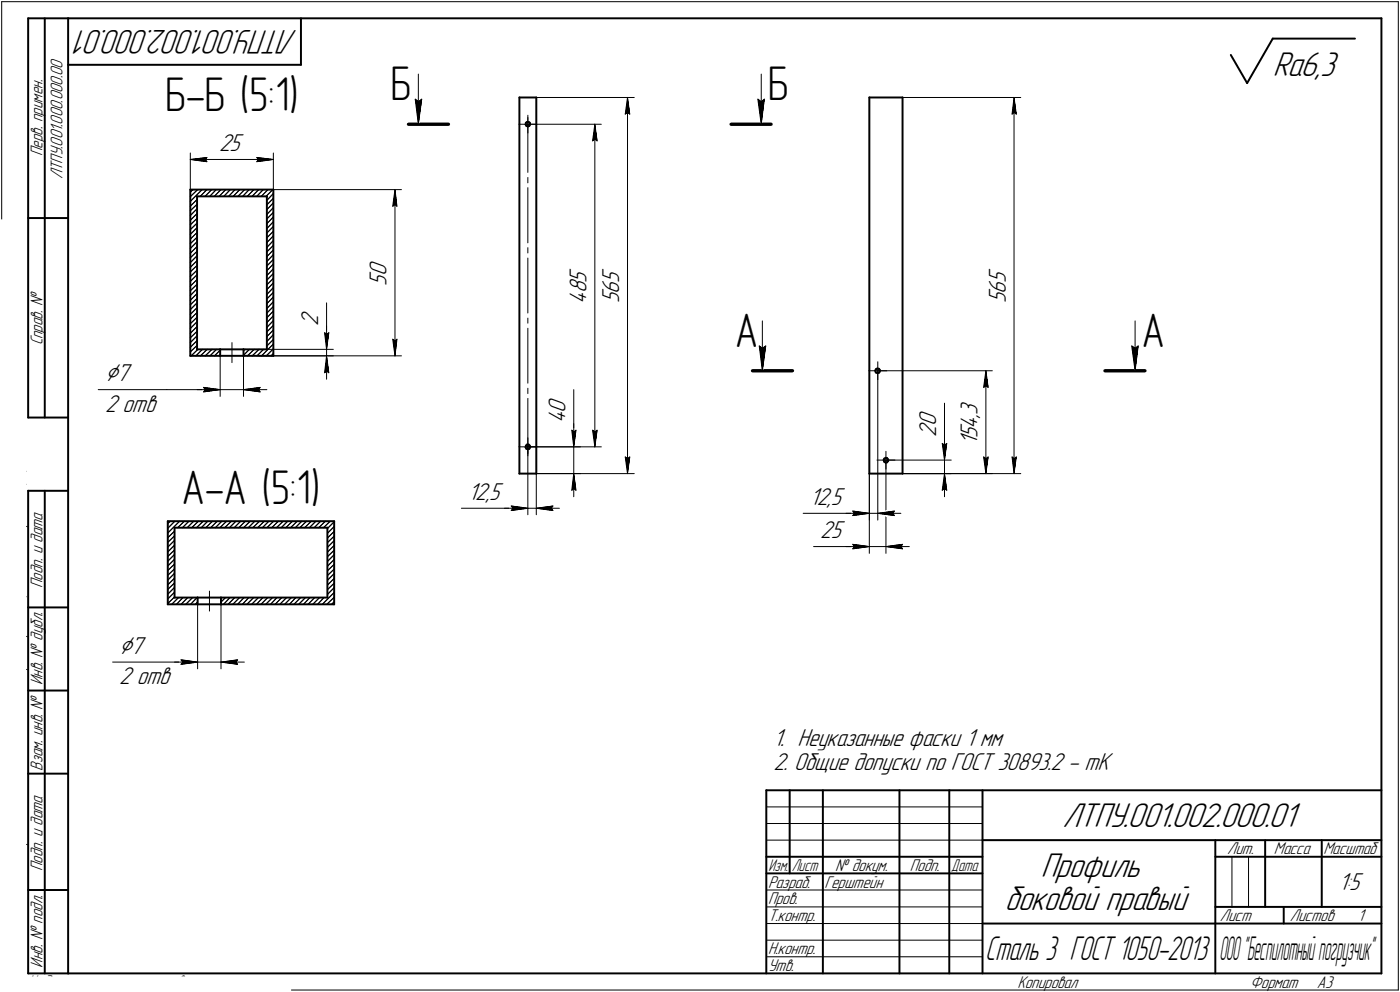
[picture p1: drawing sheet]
<svg xmlns="http://www.w3.org/2000/svg" width="421mm" height="298mm" viewBox="0 0 421 298" stroke-linecap="round" stroke-linejoin="round" font-family="sans-serif">
<defs><g id="words">
<g font-size="14.6">
<text x="49.6" y="33.4">Б-Б (5:1)</text>
<text x="117.5" y="30.1">Б</text>
<text x="230.9" y="30.1">Б</text>
<text x="221" y="104.3">А</text>
<text x="343.3" y="104.3">А</text>
<text x="54.6" y="151.5">А-А (5:1)</text>
</g>
<g font-size="10.9">
<text x="89.4" y="9" transform="rotate(-180 89.4 9)">ЛТПУ.001.002.000.01</text>
<text x="382.8" y="22.8">Ra6,3</text>
<text x="319.5" y="248.5">ЛТПУ.001.002.000.01</text>
<text x="313" y="263.5">Профиль</text>
<text x="302.2" y="273.5">боковой правый</text>
</g>
<text font-size="10.7" x="296.3" y="288.5">Сталь 3 ГОСТ 1050-2013</text>
<text font-size="10.4" x="366.7" y="288.5">ООО&quot;Беспилотныйпогрузчик&quot;</text>
<g font-size="8.5">
<text x="31.6" y="114.5">Ç7</text>
<text x="35.9" y="196.4">Ç7</text>
</g>
<g font-size="7.8">
<text x="65.9" y="45.4">25</text>
<text x="116.2" y="83.1" transform="rotate(-90 116.2 83.1)">0</text>
<text x="116.2" y="85.9" transform="rotate(-90 116.2 85.9)">5</text>
<text x="176.3" y="88.1" transform="rotate(-90 176.3 88.1)">8</text>
<text x="176.3" y="84.9" transform="rotate(-90 176.3 84.9)">5</text>
<text x="186.2" y="88.3" transform="rotate(-90 186.2 88.3)">6</text>
<text x="186.2" y="85.1" transform="rotate(-90 186.2 85.1)">5</text>
<text x="302.5" y="88.3" transform="rotate(-90 302.5 88.3)">6</text>
<text x="302.5" y="85.1" transform="rotate(-90 302.5 85.1)">5</text>
<text x="176.3" y="91.3" transform="rotate(-90 176.3 91.3)">4</text>
<text x="186.2" y="91.1" transform="rotate(-90 186.2 91.1)">5</text>
<text x="302.5" y="91.1" transform="rotate(-90 302.5 91.1)">5</text>
<text x="95.7" y="98" transform="rotate(-90 95.7 98)">2</text>
<text x="31.6" y="123.7">2 отв</text>
<text x="170" y="124.1" transform="rotate(-90 170 124.1)">0</text>
<text x="294" y="125.7" transform="rotate(-90 294 125.7)">,</text>
<text x="294" y="124.6" transform="rotate(-90 294 124.6)">3</text>
<text x="170" y="127.3" transform="rotate(-90 170 127.3)">4</text>
<text x="281.5" y="131.3" transform="rotate(-90 281.5 131.3)">2</text>
<text x="281.5" y="128.1" transform="rotate(-90 281.5 128.1)">0</text>
<text x="294" y="131.6" transform="rotate(-90 294 131.6)">5</text>
<text x="294" y="128.8" transform="rotate(-90 294 128.8)">4</text>
<text x="294" y="133.7" transform="rotate(-90 294 133.7)">1</text>
<text x="140.8" y="150.2">12,5</text>
<text x="243.5" y="151.7">12,5</text>
<text x="246.7" y="161.7">25</text>
<text x="35.9" y="205.6">2 отв</text>
<text x="232.6" y="224.2">1. Неуказанные фаски 1 мм</text>
<text x="232.6" y="231.3">2. Общие допуски по ГОСТ 30893.2 - mK</text>
<text x="402.6" y="267.5">1:5</text>
</g>
<g font-size="5.4">
<text x="12.8" y="46.9" transform="rotate(-90 12.8 46.9)">Перв. примен.</text>
<text x="18.8" y="53.9" transform="rotate(-90 18.8 53.9)">ЛТПУ.001.000.000.00</text>
<text x="12.8" y="103.8" transform="rotate(-90 12.8 103.8)">Справ. №</text>
<text x="12.8" y="176.7" transform="rotate(-90 12.8 176.7)">Подп. и дата</text>
<text x="12.8" y="205.8" transform="rotate(-90 12.8 205.8)">Инв. № дубл.</text>
<text x="12.8" y="231.6" transform="rotate(-90 12.8 231.6)">Взам. инв. №</text>
<text x="369.1" y="256.8">Лит.</text>
<text x="383.1" y="256.8">Масса</text>
<text x="398" y="256.8">Масштаб</text>
<text x="12.8" y="261.7" transform="rotate(-90 12.8 261.7)">Подп. и дата</text>
<text x="251.2" y="261.8">№ докум.</text>
<text x="273.6" y="261.8">Подп.</text>
<text x="231" y="266.8">Разраб.</text>
<text x="248" y="266.8">Герштейн</text>
<text x="231" y="271.8">Пров.</text>
<text x="231" y="276.8">Т.контр.</text>
<text x="366.9" y="276.8">Лист</text>
<text x="387.9" y="276.8">Листов</text>
<text x="408.4" y="276.8">1</text>
<text x="7.5" y="286.7" transform="rotate(-90 7.5 286.7)">ПАС-3Dv21 Учебнаяверсия©2022ООО&quot;АСКОН-Системыпроектирования&quot;, Россия. Всеправазащищены.</text>
<text x="231" y="286.8">Н.контр.</text>
<text x="12.8" y="290.8" transform="rotate(-90 12.8 290.8)">Инв. № подл.</text>
<text x="231" y="291.8">Утв.</text>
<text x="8.5" y="296.7">Недлякоммерческогоиспользования</text>
<text x="306" y="296.8">Копировал</text>
<text x="376" y="296.8">Формат</text>
<text x="396" y="296.8">A3</text>
</g>
<g font-size="5.3">
<text x="231.1" y="261.8">Изм.</text>
<text x="238.1" y="261.8">Лист</text>
<text x="286.1" y="261.8">Дата</text>
</g>
</g></defs>
<g fill="none" stroke="#000" stroke-width=".59">
<path d="M8.5 5.5v120zM8.5 5.5h12zM13.5 5.5v120zM20.5 5.5v287zM20.5 5.5h395zM20.5 19.5h70zM90.5 5.5v14zM370.2 16.5l4.9 8.5zM382.8 11.6l-7.7 13.4zM382.8 11.6h24.7zM415.5 5.5v287zM156.2 29.3v113z"/>
<path d="M156.2 29.3h5.1zM158.1 37.4l.2 .4zM158.2 36.9l.3-.2zM158.2 36.9l-.1 .5zM158.3 37.8l.4 .2zM158.5 36.7h.5zM158.7 38l.5-.2zM159 36.7l.3 .2zM159.3 36.9l.1 .5zM159.4 37.4l-.2 .4zM161.3 29.3v113zM261.5 29.3h9.9z"/>
<path d="M261.5 29.3v113zM271.4 29.3v113zM57.2 57v49.9zM57.2 57h25zM59.3 59v46zM59.3 59h21zM80.3 59v46zM82.2 57v49.9zM8.5 65.5h12zM57.2 106.9h9zM59.3 105h6.9zM66.2 105v1.9z"/>
<path d="M66.2 105h7zM66.2 106.9h7zM73.2 105v1.9zM73.2 105h7.1zM73.2 106.9h9zM263.2 111.4l.2 .5zM263.4 111.9l.4 .2zM263.4 111l.4-.3zM263.4 111l-.2 .4zM263.8 112.1l.5-.1zM263.8 110.7l.5 .1zM264.3 110.8l.3 .4z"/>
<path d="M264.6 111.7l-.3 .3zM264.6 111.2v.5zM8.5 125.5h12zM158.1 134.5l.2 .4zM158.2 133.9l-.1 .6zM158.3 134.9l.4 .1zM158.5 133.6h.5zM158.5 133.6l-.3 .3zM158.7 135l.5-.1zM159 133.6l.3 .3zM159.3 133.9l.1 .6zM159.4 134.5l-.2 .4z"/>
<path d="M265.8 138.3l.1 .5zM265.9 138.8l.5 .2zM265.9 137.8l.5-.2zM265.9 137.8l-.1 .5zM266.4 139l.4-.1zM266.4 137.6l.4 .1zM266.8 137.7l.3 .4zM267.1 138.5l-.3 .4zM267.1 138.1v.4zM8.5 147.5v145zM8.5 147.5h12zM13.5 147.5v145z"/>
<path d="M50.5 156.6v25zM50.5 156.6h50zM52.5 158.6v21zM52.5 158.6h46zM98.5 158.6v21zM100.5 156.6v25zM156.2 142.3h5.1zM261.5 142.3h9.9zM52.5 179.6h6.9zM59.4 179.6v2zM59.4 179.6h7.1zM66.5 179.6h32z"/>
<path d="M66.5 179.6v2zM8.5 182.5h12zM50.5 181.6h8.9zM59.4 181.6h7.1zM66.5 181.6h34zM8.5 207.5h12zM8.5 232.5h12zM230.5 237.5h185zM230.5 237.5v55zM237.5 237.5v25zM247.5 237.5v55zM270.5 237.5v55z"/>
<path d="M285.5 237.5v55zM295.5 237.5v55zM230.5 257.5h65zM295.5 252.5h120zM365.5 252.5v40zM365.5 257.5h15zM380.5 252.5v20zM380.5 257.5h35zM397.5 252.5v20zM8.5 267.5h12zM230.5 262.5h65zM295.5 277.5h70z"/>
<path d="M365.5 277.5h50zM365.5 272.5h50zM386.1 272.5v5zM8.5 292.5h12zM20.5 292.5h395z"/>
</g>
<g fill="none" stroke="#000" stroke-width=".3">
<path d="M.5 .5v297zM.5 .5h420zM420.5 .5v297zM124.9 29.8l.9 7.5zM124.9 29.8l.9 .8zM125.8 30.6l1-.8zM125.8 22.3v15zM126.8 29.8l-1 7.5zM156 37.3h2.7zM158.7 37.3h2.8zM158.7 37.3v2.7zM158.7 34.6v2.7z"/>
<path d="M158.7 35.3v16.5zM158.7 37.3h22.1zM161.3 29.3h29.5zM178.9 37.3l.7 5zM178.9 37.3l-.7 5zM178.9 37.3v97zM188 34.3l.7-.5zM188.7 29.3l.7 5zM188.7 33.8l.7 .5zM188.7 29.3l-.7 5zM188.7 29.3v113zM227.9 29.8l1 7.5z"/>
<path d="M227.9 29.8l1 .8zM228.9 30.6l1-.8zM228.9 22.3v15zM229.9 29.8l-1 7.5zM271.4 29.3h35.6zM304.4 34.3l.6-.5zM305 29.3l.6 5zM305 33.8l.6 .5zM305 29.3l-.6 5zM305 29.3v113zM57.2 59.1l2.2-2.1zM57.2 57.7l.8-.7z"/>
<path d="M57.2 46v11zM57.2 47.9l5-.6zM57.2 47.9l5 .7zM57.2 47.9h25zM60.2 59l2-2zM60.8 57l-3.6 3.5zM61.6 59l2.1-2zM61.7 47.9l.5 .7zM62.2 47.3l-.5 .6zM65 57l-1.9 2zM66.5 57l-2.1 2zM67.9 57l-2 2z"/>
<path d="M69.3 57l-2 2zM70.1 59l2-2zM70.7 57l-2 2zM71.5 59l2.1-2zM74.3 59l2.1-2zM74.9 57l-1.9 2zM75.8 59l2-2zM77.2 48.6l5-.7zM77.2 47.3l.5 .6zM77.2 47.3l5 .6zM77.7 47.9l-.5 .7zM79.2 57l-2 2z"/>
<path d="M80.6 57l-2 2zM82 57l-2 2zM82.2 58.2l-1.9 2zM82.2 57h38.5zM82.2 46v11zM118.8 57l.6 5zM118.8 57l-.7 5zM118.8 57v49.9zM158.7 53.3v1.6zM158.7 56.4v16.6zM178.2 42.3l.7-.5zM178.9 41.8l.7 .5z"/>
<path d="M57.2 77.5l2.1-2zM57.2 76.1l2.1-2zM57.2 74.7l2.1-2.1zM57.2 73.2l2.1-1.9zM57.2 71.9l2.1-2.1zM57.2 70.4l2.1-2zM57.2 69l2.1-1.9zM57.2 67.6l2.1-2zM57.2 63.3l2.1-1.9zM57.2 62l2.1-2.1zM59.3 76.9l-2.1 2zM59.3 64.2l-2.1 2z"/>
<path d="M59.3 62.7l-2.1 2.1zM80.3 75.7l1.9-2zM80.3 71.5l1.9-2zM80.3 70l1.9-1.9zM80.3 65.8l1.9-2zM80.3 61.6l1.9-2zM82.2 79.3l-1.9 2.1zM82.2 78l-1.9 1.9zM82.2 76.5l-1.9 2.1zM82.2 75.1l-1.9 2zM82.2 72.3l-1.9 2zM82.2 70.9l-1.9 2z"/>
<path d="M82.2 66.6l-1.9 2.1zM82.2 65.2l-1.9 2zM82.2 62.4l-1.9 2zM82.2 61l-1.9 2zM118.1 62l.7-.5zM118.8 61.5l.6 .5zM158.7 74.4v1.6zM158.7 77.6v16.5zM57.2 98.7l2.1-2zM57.2 97.3l2.1-2zM57.2 95.9l2.1-2zM57.2 94.5l2.1-2z"/>
<path d="M57.2 93l2.1-2zM57.2 91.6l2.1-1.9zM57.2 90.3l2.1-2.1zM57.2 88.8l2.1-2zM57.2 87.4l2.1-2zM57.2 86l2.1-2zM57.2 84.6l2.1-2.1zM57.2 83.1l2.1-1.9zM57.2 81.7l2.1-1.9zM57.2 80.3l2.1-2zM59.3 98.1l-2.1 2.1zM80.3 99.7l1.9-1.9z"/>
<path d="M80.3 94.1l1.9-2zM80.3 89.8l1.9-1.9zM80.3 85.6l1.9-1.9zM82.2 99.1l-1.9 2.1zM82.2 96.4l-1.9 2zM82.2 94.9l-1.9 2zM82.2 93.5l-1.9 2zM82.2 90.7l-1.9 2zM82.2 89.2l-1.9 2.1zM82.2 86.4l-1.9 2.1zM82.2 85l-1.9 2zM82.2 82.2l-1.9 2z"/>
<path d="M82.2 80.8l-1.9 2zM97.6 100l.6 .5zM97.6 100l.6 5zM98.2 100v5zM98.2 91v9zM98.2 98v7zM98.9 100l-.7 5zM158.7 95.6v1.5zM158.7 98.6v16.5zM229.3 96.4v15zM341.4 96.4v15zM29.5 117.1h20.7z"/>
<path d="M50.2 117.1h16zM57.2 105.7l2.1-1.9zM57.2 104.4l2.1-2zM57.2 103l2.1-2.1zM57.2 101.5l2.1-1.9zM57.5 106.9l2-1.9zM58.9 106.9l2-1.9zM59.3 117.1h6.9zM60.3 106.9l2-1.9zM61.2 116.4l5 .7zM61.2 116.4l.5 .7zM61.2 117.8l5-.7z"/>
<path d="M61.7 106.9l2.1-1.9zM61.7 117.1l-.5 .7zM63.2 106.9l1.9-1.9zM64.5 106.9l1.7-1.7zM66 106.9l.2-.2zM66.2 106.9v12.2zM66.2 117.1h7zM69.8 103v6zM73.2 106.8l1.8-1.8zM73.2 105.3l.5-.3zM73.2 106.9v12.2zM73.2 117.1l5 .7z"/>
<path d="M73.2 117.1l5-.7zM73.2 117.1h7.1zM74.4 106.9l2.1-1.9zM75.9 106.9l2-1.9zM77.3 106.9l1.9-1.9zM77.7 106.9h43zM77.7 117.1l.5 .7zM78.2 116.4l-.5 .7zM80.1 106.9l2.1-2.1zM80.3 104l1.9-2zM80.3 105h19.9zM82.2 106.3l-.7 .6z"/>
<path d="M82.2 103.4l-3.5 3.5zM82.2 100.6l-1.9 2zM82.2 106.9h18zM97.6 112l.6-.5zM98.2 100.5l.7-.5zM98.2 106.9l-.6 5.1zM98.2 111.5l.7 .5zM98.2 106.9l.7 5.1zM98.2 106.9v7.1zM98.2 105v1.9zM118.1 101.9l.7 5zM118.1 101.9l.7 .5z"/>
<path d="M118.8 102.4l.6-.5zM119.4 101.9l-.6 5zM158.7 116.7v1.6zM158.7 119.7v16.6zM172.6 117.1v12.2zM228.3 104l1 7.4zM228.3 104l1 .6zM229.3 104.6l1-.6zM230.3 104l-1 7.4zM261.3 111.4h2.7zM264 111.4h2.7zM264 111.4v2.7z"/>
<path d="M264 108.7v2.7zM264 111.4h34.4zM264 111.4v44.9zM295.8 116.4l.7-.5zM296.5 111.4l.7 5zM296.5 115.9l.7 .5zM296.5 111.4l-.7 5zM296.5 111.4v30.9zM340.4 104l1 7.4zM340.4 104l1 .6zM341.4 104.6l.9-.6zM342.3 104l-.9 7.4z"/>
<path d="M156 134.3h2.7zM158.7 134.3h2.8zM158.7 134.3v2.7zM158.7 131.6v2.7zM158.7 134.3v20.4zM158.7 134.3h15.9zM158.7 134.3h22.1zM172 129.3l.6 .5zM172 129.3l.6 5zM172.6 129.3v5zM172.6 129.8l.6-.5zM172.6 127.3v7z"/>
<path d="M172.6 134.3v8zM173.2 129.3l-.6 5zM178.2 129.3l.7 5zM178.2 129.3l.7 .5zM178.9 129.8l.7-.5zM179.6 129.3l-.7 5zM188 137.3l.7 5zM188 137.3l.7 .5zM188.7 137.8l.7-.5zM189.4 137.3l-.7 5zM263.7 138.3h2.7zM266.4 138.3h2.8z"/>
<path d="M266.4 138.3v2.7zM266.4 135.6v2.7zM266.4 138.3h19.7zM266.4 138.3v28zM283.4 133.3l.7 .5zM283.4 133.3l.7 5zM284.1 133.3v5zM284.1 121.2v12.1zM284.1 133.8l.6-.5zM284.1 131.3v7zM284.1 138.3v4zM284.7 133.3l-.6 5z"/>
<path d="M295.8 137.3l.7 5zM295.8 137.3l.7 .5zM296.5 137.8l.7-.5zM297.2 137.3l-.7 5zM304.4 137.3l.6 5zM304.4 137.3l.6 .5zM305 137.8l.6-.5zM305.6 137.3l-.6 5zM50.5 157.3l.7-.7zM52.6 156.6l-2.1 2.1zM53.4 158.6l2.1-2zM54 156.6l-3.5 3.6z"/>
<path d="M54.9 158.6l1.9-2zM57.7 158.6l2-2zM58.3 156.6l-2 2zM59.1 158.6l2-2zM60.5 158.6l2-2zM61.9 158.6l2-2zM63.3 158.6l2.1-2zM66.1 158.6l2.1-2zM66.7 156.6l-1.9 2zM67.6 158.6l2-2zM70.4 158.6l2-2zM71 156.6l-2 2z"/>
<path d="M71.8 158.6l2-2zM73.2 158.6l2.1-2zM76 158.6l2.1-2zM76.6 156.6l-1.9 2zM77.5 158.6l2-2zM80.3 158.6l2-2zM80.9 156.6l-2 2zM81.7 158.6l2-2zM83.1 158.6l2.1-2zM85.9 158.6l2.1-2zM86.5 156.6l-1.9 2zM87.4 158.6l2-2z"/>
<path d="M88.8 158.6l2-2zM90.2 158.6l2-2zM91.6 158.6l2-2zM94.5 158.6l1.9-2zM95 156.6l-2 2zM95.8 158.6l2.1-2zM97.3 158.6l2-2zM98.5 158.8l2-2zM138.8 152.7h15zM151.7 152.7h7zM153.8 152.7h4.9zM153.8 152.1l4.9 .6z"/>
<path d="M153.8 152.1l.5 .6zM153.8 153.4l4.9-.7zM154.3 152.7l-.5 .7zM158.7 152.7h2.6zM161.3 142.3v12.4zM161.3 142.3h29.5zM161.3 142.3h13.3zM161.3 152.7l5 .7zM161.3 152.7l5-.6zM161.3 152.7h6.9zM165.8 152.7l.5 .7zM166.3 152.1l-.5 .6z"/>
<path d="M172 147.3l.6-.5zM172.6 142.3l-.6 5zM172.6 146.8l.6 .5zM172.6 142.3l.6 5zM172.6 142.3v7zM241.6 154.3h14.9zM254.4 154.3h7.1zM256.5 154.3h5zM256.5 153.6l5 .7zM256.5 153.6l.5 .7zM256.5 154.9l5-.6zM257 154.3l-.5 .6z"/>
<path d="M261.5 142.3v24zM261.5 142.3v14zM261.5 154.3h2.5zM264 154.3l5 .6zM264 154.3l5-.7zM264 154.3h6.9zM268.5 154.3l.5 .6zM269 153.6l-.5 .7zM271.4 142.3h35.6zM271.4 142.3h14.7zM271.4 142.3h27zM283.4 147.3l.7-.5z"/>
<path d="M284.1 142.3l-.7 5zM284.1 146.8l.6 .5zM284.1 142.3l.6 5zM284.1 142.3v7zM50.5 177.1l2-1.9zM50.5 174.3l2-2zM50.5 172.9l2-2zM50.5 171.4l2-1.9zM50.5 168.7l2-2.1zM50.5 167.2l2-1.9zM50.5 164.4l2-2zM50.5 163l2-2z"/>
<path d="M50.5 161.6l2-2zM52.5 176.5l-2 2.1zM52.5 173.7l-2 2.1zM52.5 168.1l-2 2zM52.5 163.8l-2 2.1zM55 179.6l-1.9 2zM59.3 179.6l-2 2zM63 177.6v6zM69.2 179.6l-2 2zM73.4 179.6l-1.9 2zM74.8 179.6l-1.9 2zM79.1 179.6l-2 2z"/>
<path d="M83.3 179.6l-1.9 2zM89 179.6l-2 2zM93.2 179.6l-1.9 2zM97.5 179.6l-2 2zM98.5 178.6l2-2zM98.5 177.2l2-1.9zM98.5 175.9l2-2.1zM98.5 174.4l2-2zM98.5 173l2-2zM98.5 171.5l2-1.9zM98.5 170.2l2-2.1zM98.5 168.7l2-2z"/>
<path d="M98.5 167.3l2-1.9zM98.5 165.9l2-2zM98.5 164.5l2-2zM98.5 163.1l2-2zM98.5 161.7l2-2zM98.5 160.3l2-2.1zM244.7 164.3h11.8zM254.4 164.3h7.1zM256.5 164.3h5zM256.5 163.6l5 .7zM256.5 163.6l.5 .7zM256.5 164.9l5-.6z"/>
<path d="M257 164.3l-.5 .6zM261.5 164.3h4.9zM266.4 164.3l5 .6zM266.4 164.3l5-.7zM266.4 164.3h7.1zM270.9 164.3l.5 .6zM271.4 163.6l-.5 .7zM33.9 199h20.6zM50.5 181.4l2-2zM50.5 180l2-2zM51.6 181.6l2.1-2zM52.5 199h6.9z"/>
<path d="M54.4 181.6l2.1-2zM54.4 198.3l5 .7zM54.4 198.3l.5 .7zM54.4 199.6l5-.6zM54.5 199h4.9zM54.9 199l-.5 .6zM55.9 181.6l2-2zM59.4 180.8l-.6 .8zM59.4 181.6v19.4zM59.4 199h7.1zM66.5 180.9l1.3-1.3zM66.5 181.6v19.4z"/>
<path d="M66.5 199l5 .6zM66.5 199l5-.7zM66.5 199h7zM68.6 181.6l2-2zM70 181.6l2.1-2zM71 199l.5 .6zM71.5 198.3l-.5 .7zM74.3 181.6l2-2zM75.7 181.6l2-2zM78.5 181.6l2-2zM79.9 181.6l2.1-2zM82.7 181.6l2.1-2z"/>
<path d="M84.2 181.6l2-2zM85.6 181.6l2-2zM88.4 181.6l2-2zM89.8 181.6l2.1-2zM92.6 181.6l2.1-2zM94.1 181.6l2-2zM96.9 181.6l3.6-3.5zM98.3 181.6l2.2-2.1zM99.7 181.6l.8-.8zM230.5 247.5h65zM230.5 252.5h65zM230.5 242.5h65z"/>
<path d="M370.5 257.5v15zM375.5 257.5v15zM230.5 267.5h65zM230.5 272.5h65zM230.5 277.5h65zM.5 297.5h420zM230.5 282.5h65zM230.5 287.5h65z"/>
</g>
<path d="M122.9 37.3h12zM219.9 37.3h12zM226.3 111.4h12zM332.3 111.4h12z" fill="none" stroke="#000" stroke-width="1"/>
<g fill="#fff" stroke="#fff" stroke-width=".3">
<path d="M296.8 80.5h7.2zM296.8 80.6h7.2zM296.8 80.7h7.2zM296.8 80.8h7.2zM296.8 80.9h7.2zM296.8 80.9h7.2zM296.8 81h7.2zM296.8 81.1h7.2zM296.8 81.2h7.2zM296.8 81.3h7.2zM296.8 81.4h7.2zM296.8 81.4h7.2zM296.8 81.5h7.2zM296.8 81.6h7.2zM296.8 81.7h7.2zM296.8 81.8h7.2zM296.8 81.9h7.2zM296.8 82h7.2zM296.8 82h7.2zM296.8 82.1h7.2zM296.8 82.2h7.2zM296.8 82.3h7.2zM296.8 82.4h7.2zM296.8 82.5h7.2zM296.8 82.5h7.2zM296.8 82.6h7.2zM296.8 82.7h7.2zM296.8 82.8h7.2zM296.8 82.9h7.2zM296.8 83h7.2zM296.8 83.1h7.2zM296.8 83.1h7.2zM296.8 83.2h7.2zM296.8 83.3h7.2zM296.8 83.4h7.2zM296.8 83.5h7.2zM296.8 83.6h7.2zM296.8 83.7h7.2zM296.8 83.7h7.2zM296.8 83.8h7.2zM296.8 83.9h7.2zM296.8 84h7.2zM296.8 84.1h7.2zM296.8 84.2h7.2zM296.8 84.2h7.2zM296.8 84.3h7.2zM296.8 84.4h7.2zM296.8 84.5h7.2zM296.8 84.6h7.2zM296.8 84.7h7.2zM296.8 84.8h7.2zM296.8 84.8h7.2zM296.8 84.9h7.2zM296.8 85h7.2zM296.8 85.1h7.2zM296.8 85.2h7.2zM296.8 85.3h7.2zM296.8 85.3h7.2zM296.8 85.4h7.2zM296.8 85.5h7.2zM296.8 85.6h7.2zM296.8 85.7h7.2zM296.8 85.8h7.2zM296.8 85.9h7.2zM296.8 85.9h7.2zM296.8 86h7.2zM296.8 86.1h7.2zM296.8 86.2h7.2zM296.8 86.3h7.2zM296.8 86.4h7.2zM296.8 86.4h7.2zM296.8 86.5h7.2zM296.8 86.6h7.2zM296.8 86.7h7.2zM296.8 86.8h7.2zM296.8 86.9h7.2zM296.8 87h7.2zM296.8 87h7.2zM296.8 87.1h7.2zM296.8 87.2h7.2zM296.8 87.3h7.2zM296.8 87.4h7.2zM296.8 87.5h7.2zM296.8 87.5h7.2zM296.8 87.6h7.2zM296.8 87.7h7.2zM296.8 87.8h7.2zM296.8 87.9h7.2zM296.8 88h7.2zM296.8 88.1h7.2zM296.8 88.1h7.2zM296.8 88.2h7.2zM296.8 88.3h7.2zM296.8 88.4h7.2zM296.8 88.5h7.2zM296.8 88.6h7.2zM296.8 88.6h7.2zM296.8 88.7h7.2zM296.8 88.8h7.2zM296.8 88.9h7.2zM296.8 89h7.2zM296.8 89.1h7.2zM296.8 89.2h7.2zM296.8 89.2h7.2zM296.8 89.3h7.2zM296.8 89.4h7.2zM296.8 89.5h7.2zM296.8 89.6h7.2zM296.8 89.7h7.2zM296.8 89.7h7.2zM296.8 89.8h7.2zM296.8 89.9h7.2zM296.8 90h7.2zM296.8 90.1h7.2zM296.8 90.2h7.2zM296.8 90.3h7.2zM296.8 90.3h7.2zM296.8 90.4h7.2zM296.8 90.5h7.2zM296.8 90.6h7.2zM296.8 90.7h7.2zM296.8 90.8h7.2zM296.8 90.8h7.2zM296.8 90.9h7.2zM296.8 91h7.2z"/>
<path d="M303.8 136.8h2.4zM303.9 136.9h2.3zM303.9 137h2.3zM303.9 137.1h2.3zM303.9 137.2h2.3zM303.9 137.2h2.3zM303.9 137.3h2.3zM303.9 137.4h2.3zM304 137.5h2.2zM304 137.6h2.2zM304 137.7h2.2zM304 137.8h2.2zM304 137.8h2.2zM304 137.9h2.2zM304 138h2.2zM304 138.1h2.1zM304 138.2h2.1zM304 138.3h2.1zM304 138.3h2.1zM304 138.4h2.1zM304 138.5h2.1zM304 138.6h2.1zM304 138.7h2zM304.1 138.8h1.9zM304.1 138.9h1.9zM304.1 138.9h1.9zM304.1 139h1.9zM304.1 139.1h1.9zM304.1 139.2h1.9zM304.1 139.3h1.9zM304.2 139.4h1.7zM304.2 139.4h1.7zM304.2 139.5h1.7zM304.2 139.6h1.7zM304.2 139.7h1.7zM304.2 139.8h1.7zM304.2 139.9h1.7zM304.3 140h1.5zM304.3 140h1.5zM304.3 140.1h1.5zM304.3 140.2h1.5zM304.3 140.3h1.5zM304.3 140.4h1.5zM304.3 140.5h1.5zM304.3 140.5h1.4zM304.4 140.6h1.3zM304.4 140.7h1.3zM304.5 140.8h1.1zM304.5 140.9h1.1zM304.5 141h1.1zM304.5 141.1h1.1zM304.5 141.1h1zM304.6 141.2h.9zM304.6 141.3h.9zM304.6 141.4h.8zM304.7 141.5h.7zM304.7 141.6h.6zM304.7 141.6h.6zM304.8 141.7h.4zM304.8 141.8h.4zM304.9 141.9h.3zM304.9 142h.2zM304.9 142.1h.2z"/>
<path d="M304.9 29.5h.2zM304.9 29.6h.2zM304.9 29.7h.3zM304.8 29.8h.4zM304.8 29.9h.4zM304.7 30h.6zM304.7 30.1h.6zM304.7 30.1h.7zM304.6 30.2h.8zM304.6 30.3h.9zM304.6 30.4h.9zM304.5 30.5h1zM304.5 30.6h1.1zM304.5 30.6h1.1zM304.5 30.7h1.1zM304.5 30.8h1.1zM304.4 30.9h1.3zM304.4 31h1.3zM304.3 31.1h1.4zM304.3 31.2h1.5zM304.3 31.2h1.5zM304.3 31.3h1.5zM304.3 31.4h1.5zM304.3 31.5h1.5zM304.3 31.6h1.5zM304.3 31.7h1.5zM304.2 31.7h1.7zM304.2 31.8h1.7zM304.2 31.9h1.7zM304.2 32h1.7zM304.2 32.1h1.7zM304.2 32.2h1.7zM304.2 32.3h1.7zM304.1 32.3h1.9zM304.1 32.4h1.9zM304.1 32.5h1.9zM304.1 32.6h1.9zM304.1 32.7h1.9zM304.1 32.8h1.9zM304.1 32.9h1.9zM304 32.9h2zM304 33h2.1zM304 33.1h2.1zM304 33.2h2.1zM304 33.3h2.1zM304 33.4h2.1zM304 33.4h2.1zM304 33.5h2.1zM304 33.6h2.2zM304 33.7h2.2zM304 33.8h2.2zM304 33.9h2.2zM304 34h2.2zM304 34h2.2zM304 34.1h2.2zM303.9 34.2h2.3zM303.9 34.3h2.3zM303.9 34.4h2.3zM303.9 34.5h2.3zM303.9 34.5h2.3zM303.9 34.6h2.3zM303.9 34.7h2.3z"/>
<path d="M275.9 123.1h7.1zM275.9 123.2h7.1zM275.9 123.3h7.1zM275.9 123.4h7.1zM275.9 123.4h7.1zM275.9 123.5h7.1zM275.9 123.6h7.1zM275.9 123.7h7.1zM275.9 123.8h7.1zM275.9 123.9h7.1zM275.9 124h7.1zM275.9 124h7.1zM275.9 124.1h7.1zM275.9 124.2h7.1zM275.9 124.3h7.1zM275.9 124.4h7.1zM275.9 124.5h7.1zM275.9 124.5h7.1zM275.9 124.6h7.1zM275.9 124.7h7.1zM275.9 124.8h7.1zM275.9 124.9h7.1zM275.9 125h7.1zM275.9 125.1h7.1zM275.9 125.1h7.1zM275.9 125.2h7.1zM275.9 125.3h7.1zM275.9 125.4h7.1zM275.9 125.5h7.1zM275.9 125.6h7.1zM275.9 125.6h7.1zM275.9 125.7h7.1zM275.9 125.8h7.1zM275.9 125.9h7.1zM275.9 126h7.1zM275.9 126.1h7.1zM275.9 126.2h7.1zM275.9 126.2h7.1zM275.9 126.3h7.1zM275.9 126.4h7.1zM275.9 126.5h7.1zM275.9 126.6h7.1zM275.9 126.7h7.1zM275.9 126.7h7.1zM275.9 126.8h7.1zM275.9 126.9h7.1zM275.9 127h7.1zM275.9 127.1h7.1zM275.9 127.2h7.1zM275.9 127.3h7.1zM275.9 127.3h7.1zM275.9 127.4h7.1zM275.9 127.5h7.1zM275.9 127.6h7.1zM275.9 127.7h7.1zM275.9 127.8h7.1zM275.9 127.8h7.1zM275.9 127.9h7.1zM275.9 128h7.1zM275.9 128.1h7.1zM275.9 128.2h7.1zM275.9 128.3h7.1zM275.9 128.4h7.1zM275.9 128.4h7.1zM275.9 128.5h7.1zM275.9 128.6h7.1zM275.9 128.7h7.1zM275.9 128.8h7.1zM275.9 128.9h7.1zM275.9 128.9h7.1zM275.9 129h7.1zM275.9 129.1h7.1zM275.9 129.2h7.1zM275.9 129.3h7.1zM275.9 129.4h7.1zM275.9 129.5h7.1zM275.9 129.5h7.1zM275.9 129.6h7.1zM275.9 129.7h7.1zM275.9 129.8h7.1zM275.9 129.9h7.1zM275.9 130h7.1zM275.9 130h7.1zM275.9 130.1h7.1zM275.9 130.2h7.1zM275.9 130.3h7.1zM275.9 130.4h7.1zM275.9 130.5h7.1zM275.9 130.6h7.1zM275.9 130.6h7.1zM275.9 130.7h7.1zM275.9 130.8h7.1zM275.9 130.9h7.1zM275.9 131h7.1zM275.9 131.1h7.1zM275.9 131.1h7.1zM275.9 131.2h7.1z"/>
<path d="M284 142.6h.2zM284 142.7h.2zM284 142.7h.3zM283.9 142.8h.4zM283.9 142.9h.4zM283.8 143h.6zM283.8 143.1h.6zM283.8 143.2h.7zM283.7 143.3h.8zM283.7 143.3h.9zM283.7 143.4h.9zM283.6 143.5h1zM283.6 143.6h1zM283.5 143.7h1.1zM283.5 143.8h1.2zM283.5 143.8h1.2zM283.5 143.9h1.3zM283.5 144h1.3zM283.4 144.1h1.4zM283.4 144.2h1.5zM283.4 144.3h1.5zM283.4 144.4h1.5zM283.4 144.4h1.5zM283.4 144.5h1.5zM283.4 144.6h1.5zM283.4 144.7h1.5zM283.3 144.8h1.7zM283.3 144.9h1.7zM283.3 144.9h1.7zM283.3 145h1.7zM283.3 145.1h1.7zM283.3 145.2h1.7zM283.3 145.3h1.7zM283.2 145.4h1.9zM283.2 145.5h1.9zM283.2 145.5h1.9zM283.2 145.6h1.9zM283.2 145.7h1.9zM283.2 145.8h1.9zM283.2 145.9h1.9zM283.1 146h2zM283.1 146h2.1zM283.1 146.1h2.1zM283.1 146.2h2.1zM283.1 146.3h2.1zM283.1 146.4h2.1zM283.1 146.5h2.1zM283.1 146.6h2.1zM283 146.6h2.2zM283 146.7h2.2zM283 146.8h2.2zM283 146.9h2.2zM283 147h2.2zM283 147.1h2.2zM283 147.2h2.2zM283 147.2h2.3zM283 147.3h2.3zM283 147.4h2.3zM283 147.5h2.3zM283 147.6h2.3zM283 147.7h2.3zM283 147.7h2.3z"/>
<path d="M282.9 132.8h2.4zM283 132.9h2.3zM283 133h2.3zM283 133.1h2.3zM283 133.2h2.3zM283 133.3h2.3zM283 133.3h2.3zM283 133.4h2.3zM283 133.5h2.2zM283 133.6h2.2zM283 133.7h2.2zM283 133.8h2.2zM283 133.9h2.2zM283 133.9h2.2zM283 134h2.2zM283.1 134.1h2.1zM283.1 134.2h2.1zM283.1 134.3h2.1zM283.1 134.4h2.1zM283.1 134.5h2.1zM283.1 134.5h2.1zM283.1 134.6h2.1zM283.2 134.7h1.9zM283.2 134.8h1.9zM283.2 134.9h1.9zM283.2 135h1.9zM283.2 135h1.9zM283.2 135.1h1.9zM283.2 135.2h1.9zM283.3 135.3h1.7zM283.3 135.4h1.7zM283.3 135.5h1.7zM283.3 135.6h1.7zM283.3 135.6h1.7zM283.3 135.7h1.7zM283.3 135.8h1.7zM283.4 135.9h1.5zM283.4 136h1.5zM283.4 136.1h1.5zM283.4 136.1h1.5zM283.4 136.2h1.5zM283.4 136.3h1.5zM283.4 136.4h1.5zM283.4 136.5h1.4zM283.5 136.6h1.3zM283.5 136.7h1.3zM283.5 136.7h1.2zM283.5 136.8h1.2zM283.5 136.9h1.1zM283.6 137h1zM283.6 137.1h1zM283.7 137.2h.9zM283.7 137.2h.9zM283.7 137.3h.8zM283.8 137.4h.7zM283.8 137.5h.6zM283.8 137.6h.6zM283.9 137.7h.4zM283.9 137.8h.4zM284 137.8h.3zM284 137.9h.2zM284 138h.2z"/>
<path d="M288.4 120h7.1zM288.4 120.1h7.1zM288.4 120.1h7.1zM288.4 120.2h7.1zM288.4 120.3h7.1zM288.4 120.4h7.1zM288.4 120.5h7.1zM288.4 120.6h7.1zM288.4 120.6h7.1zM288.4 120.7h7.1zM288.4 120.8h7.1zM288.4 120.9h7.1zM288.4 121h7.1zM288.4 121.1h7.1zM288.4 121.2h7.1zM288.4 121.2h7.1zM288.4 121.3h7.1zM288.4 121.4h7.1zM288.4 121.5h7.1zM288.4 121.6h7.1zM288.4 121.7h7.1zM288.4 121.8h7.1zM288.4 121.8h7.1zM288.4 121.9h7.1zM288.4 122h7.1zM288.4 122.1h7.1zM288.4 122.2h7.1zM288.4 122.3h7.1zM288.4 122.3h7.1zM288.4 122.4h7.1zM288.4 122.5h7.1zM288.4 122.6h7.1zM288.4 122.7h7.1zM288.4 122.8h7.1zM288.4 122.9h7.1zM288.4 122.9h7.1zM288.4 123h7.1zM288.4 123.1h7.1zM288.4 123.2h7.1zM288.4 123.3h7.1zM288.4 123.4h7.1zM288.4 123.4h7.1zM288.4 123.5h7.1zM288.4 123.6h7.1zM288.4 123.7h7.1zM288.4 123.8h7.1zM288.4 123.9h7.1zM288.4 124h7.1zM288.4 124h7.1zM288.4 124.1h7.1zM288.4 124.2h7.1zM288.4 124.3h7.1zM288.4 124.4h7.1zM288.4 124.5h7.1zM288.4 124.5h7.1zM288.4 124.6h7.1zM288.4 124.7h7.1zM288.4 124.8h7.1zM288.4 124.9h7.1zM288.4 125h7.1zM288.4 125.1h7.1zM288.4 125.1h7.1zM288.4 125.2h7.1zM288.4 125.3h7.1zM288.4 125.4h7.1zM288.4 125.5h7.1zM288.4 125.6h7.1zM288.4 125.6h7.1zM288.4 125.7h7.1zM288.4 125.8h7.1zM288.4 125.9h7.1zM288.4 126h7.1zM288.4 126.1h7.1zM288.4 126.2h7.1zM288.4 126.2h7.1zM288.4 126.3h7.1zM288.4 126.4h7.1zM288.4 126.5h7.1zM288.4 126.6h7.1zM288.4 126.7h7.1zM288.4 126.7h7.1zM288.4 126.8h7.1zM288.4 126.9h7.1zM288.4 127h7.1zM288.4 127.1h7.1zM288.4 127.2h7.1zM288.4 127.3h7.1zM288.4 127.3h7.1zM288.4 127.4h7.1zM288.4 127.5h7.1zM288.4 127.6h7.1zM288.4 127.7h7.1zM288.4 127.8h7.1zM288.4 127.8h7.1zM288.4 127.9h7.1zM288.4 128h7.1zM288.4 128.1h7.1zM288.4 128.2h7.1zM288.4 128.3h7.1zM288.4 128.4h7.1zM288.4 128.4h7.1zM288.4 128.5h7.1zM288.4 128.6h7.1zM288.4 128.7h7.1zM288.4 128.8h7.1zM288.4 128.9h7.1zM288.4 128.9h7.1zM288.4 129h7.1zM288.4 129.1h7.1zM288.4 129.2h7.1zM288.4 129.3h7.1zM288.4 129.4h7.1zM288.4 129.5h7.1zM288.4 129.5h7.1zM288.4 129.6h7.1zM288.4 129.7h7.1zM288.4 129.8h7.1zM288.4 129.9h7.1zM288.4 130h7.1zM288.4 130h7.1zM288.4 130.1h7.1zM288.4 130.2h7.1zM288.4 130.3h7.1zM288.4 130.4h7.1zM288.4 130.5h7.1zM288.4 130.6h7.1zM288.4 130.6h7.1zM288.4 130.7h7.1zM288.4 130.8h7.1zM288.4 130.9h7.1zM288.4 131h7.1zM288.4 131.1h7.1zM288.4 131.1h7.1zM288.4 131.2h7.1zM288.4 131.3h7.1zM288.4 131.4h7.1zM288.4 131.5h7.1zM288.4 131.6h7.1zM288.4 131.7h7.1zM288.4 131.7h7.1zM288.4 131.8h7.1zM288.4 131.9h7.1zM288.4 132h7.1zM288.4 132.1h7.1zM288.4 132.2h7.1zM288.4 132.2h7.1zM288.4 132.3h7.1zM288.4 132.4h7.1zM288.4 132.5h7.1zM288.4 132.6h7.1zM288.4 132.7h7.1zM288.4 132.8h7.1zM288.4 132.8h7.1zM288.4 132.9h7.1zM288.4 133h7.1zM288.4 133.1h7.1zM288.4 133.2h7.1zM288.4 133.3h7.1zM288.4 133.3h7.1zM288.4 133.4h7.1zM288.4 133.5h7.1zM288.4 133.6h7.1zM288.4 133.7h7.1z"/>
<path d="M295.2 136.8h2.5zM295.3 136.9h2.4zM295.3 137h2.4zM295.3 137.1h2.4zM295.3 137.2h2.4zM295.3 137.2h2.4zM295.3 137.3h2.4zM295.3 137.4h2.4zM295.4 137.5h2.3zM295.4 137.6h2.2zM295.4 137.7h2.2zM295.4 137.8h2.2zM295.4 137.8h2.2zM295.4 137.9h2.2zM295.4 138h2.2zM295.5 138.1h2.1zM295.5 138.2h2.1zM295.5 138.3h2.1zM295.5 138.3h2zM295.5 138.4h2zM295.5 138.5h2zM295.5 138.6h2zM295.5 138.7h2zM295.6 138.8h1.9zM295.6 138.9h1.9zM295.6 138.9h1.9zM295.6 139h1.9zM295.6 139.1h1.8zM295.6 139.2h1.8zM295.6 139.3h1.8zM295.7 139.4h1.7zM295.7 139.4h1.7zM295.7 139.5h1.7zM295.7 139.6h1.7zM295.7 139.7h1.7zM295.7 139.8h1.7zM295.7 139.9h1.6zM295.7 140h1.6zM295.7 140h1.6zM295.7 140.1h1.6zM295.7 140.2h1.6zM295.7 140.3h1.6zM295.7 140.4h1.6zM295.7 140.5h1.6zM295.7 140.5h1.6zM295.8 140.6h1.5zM295.8 140.7h1.5zM295.9 140.8h1.3zM295.9 140.9h1.3zM296 141h1.1zM296 141.1h1.1zM296 141.1h1zM296.1 141.2h.9zM296.1 141.3h.9zM296.2 141.4h.7zM296.2 141.5h.7zM296.2 141.6h.6zM296.2 141.6h.6zM296.2 141.7h.6zM296.3 141.8h.5zM296.3 141.9h.5zM296.4 142h.3zM296.4 142.1h.3z"/>
<path d="M296.4 111.7h.3zM296.4 111.8h.3zM296.3 111.8h.5zM296.3 111.9h.5zM296.2 112h.6zM296.2 112.1h.6zM296.2 112.2h.6zM296.2 112.3h.7zM296.2 112.4h.7zM296.1 112.4h.9zM296.1 112.5h.9zM296 112.6h1zM296 112.7h1.1zM296 112.8h1.1zM295.9 112.9h1.3zM295.9 112.9h1.3zM295.8 113h1.5zM295.8 113.1h1.5zM295.7 113.2h1.6zM295.7 113.3h1.6zM295.7 113.4h1.6zM295.7 113.5h1.6zM295.7 113.5h1.6zM295.7 113.6h1.6zM295.7 113.7h1.6zM295.7 113.8h1.6zM295.7 113.9h1.6zM295.7 114h1.7zM295.7 114h1.7zM295.7 114.1h1.7zM295.7 114.2h1.7zM295.7 114.3h1.7zM295.7 114.4h1.7zM295.6 114.5h1.8zM295.6 114.6h1.8zM295.6 114.6h1.8zM295.6 114.7h1.9zM295.6 114.8h1.9zM295.6 114.9h1.9zM295.6 115h1.9zM295.5 115.1h2zM295.5 115.1h2zM295.5 115.2h2zM295.5 115.3h2zM295.5 115.4h2zM295.5 115.5h2.1zM295.5 115.6h2.1zM295.5 115.7h2.1zM295.4 115.7h2.2zM295.4 115.8h2.2zM295.4 115.9h2.2zM295.4 116h2.2zM295.4 116.1h2.2zM295.4 116.2h2.2zM295.4 116.2h2.3zM295.3 116.3h2.4zM295.3 116.4h2.4zM295.3 116.5h2.4zM295.3 116.6h2.4zM295.3 116.7h2.4zM295.3 116.8h2.4zM295.3 116.8h2.4z"/>
<path d="M246.7 156.1h7.7zM246.7 156.2h7.7zM246.7 156.3h7.7zM246.7 156.4h7.7zM246.7 156.5h7.7zM246.7 156.5h7.7zM246.7 156.6h7.7zM246.7 156.7h7.7zM246.7 156.8h7.7zM246.7 156.9h7.7zM246.7 157h7.7zM246.7 157.1h7.7zM246.7 157.1h7.7zM246.7 157.2h7.7zM246.7 157.3h7.7zM246.7 157.4h7.7zM246.7 157.5h7.7zM246.7 157.6h7.7zM246.7 157.6h7.7zM246.7 157.7h7.7zM246.7 157.8h7.7zM246.7 157.9h7.7zM246.7 158h7.7zM246.7 158.1h7.7zM246.7 158.2h7.7zM246.7 158.2h7.7zM246.7 158.3h7.7zM246.7 158.4h7.7zM246.7 158.5h7.7zM246.7 158.6h7.7zM246.7 158.7h7.7zM246.7 158.7h7.7zM246.7 158.8h7.7zM246.7 158.9h7.7zM246.7 159h7.7zM246.7 159.1h7.7zM246.7 159.2h7.7zM246.7 159.3h7.7zM246.7 159.3h7.7zM246.7 159.4h7.7zM246.7 159.5h7.7zM246.7 159.6h7.7zM246.7 159.7h7.7zM246.7 159.8h7.7zM246.7 159.9h7.7zM246.7 159.9h7.7zM246.7 160h7.7zM246.7 160.1h7.7zM246.7 160.2h7.7zM246.7 160.3h7.7zM246.7 160.4h7.7zM246.7 160.4h7.7zM246.7 160.5h7.7zM246.7 160.6h7.7zM246.7 160.7h7.7zM246.7 160.8h7.7zM246.7 160.9h7.7zM246.7 161h7.7zM246.7 161h7.7zM246.7 161.1h7.7zM246.7 161.2h7.7zM246.7 161.3h7.7zM246.7 161.4h7.7zM246.7 161.5h7.7zM246.7 161.5h7.7zM246.7 161.6h7.7zM246.7 161.7h7.7zM246.7 161.8h7.7zM246.7 161.9h7.7zM246.7 162h7.7zM246.7 162.1h7.7zM246.7 162.1h7.7zM246.7 162.2h7.7zM246.7 162.3h7.7zM246.7 162.4h7.7zM246.7 162.5h7.7zM246.7 162.6h7.7zM246.7 162.6h7.7zM246.7 162.7h7.7zM246.7 162.8h7.7zM246.7 162.9h7.7zM246.7 163h7.7zM246.7 163.1h7.7zM246.7 163.2h7.7z"/>
<path d="M255.9 163.2h.8zM255.9 163.2h1.6zM255.9 163.3h2.3zM255.9 163.4h3.1zM255.9 163.5h3.8zM255.9 163.6h4zM255.9 163.7h4.2zM255.9 163.7h4.4zM255.9 163.8h4.6zM255.9 163.9h4.8zM255.9 164h5zM255.9 164.1h5.2zM255.9 164.2h5.4zM255.9 164.3h5.6zM255.9 164.3h5.4zM255.9 164.4h5.2zM255.9 164.5h5zM255.9 164.6h4.8zM255.9 164.7h4.6zM255.9 164.8h4.4zM255.9 164.8h4.2zM255.9 164.9h4zM255.9 165h3.8zM255.9 165.1h3.2zM255.9 165.2h2.6zM255.9 165.3h1.9zM255.9 165.4h1.3zM255.9 165.4h.7z"/>
<path d="M271.3 163.2h.6zM270.5 163.2h1.4zM269.7 163.3h2.2zM269 163.4h2.9zM268.2 163.5h3.7zM268.1 163.6h3.8zM267.9 163.7h4zM267.6 163.7h4.3zM267.5 163.8h4.4zM267.3 163.9h4.6zM267 164h4.9zM266.9 164.1h5zM266.7 164.2h5.2zM266.4 164.3h5.5zM266.7 164.3h5.2zM266.9 164.4h5zM267 164.5h4.9zM267.3 164.6h4.6zM267.5 164.7h4.4zM267.6 164.8h4.3zM267.9 164.8h4zM268.1 164.9h3.8zM268.2 165h3.7zM268.9 165.1h3zM269.5 165.2h2.4zM270.1 165.3h1.8zM270.8 165.4h1.1zM271.4 165.4h.5z"/>
<path d="M243.5 146.1h10.9zM243.5 146.2h10.9zM243.5 146.3h10.9zM243.5 146.4h10.9zM243.5 146.5h10.9zM243.5 146.6h10.9zM243.5 146.6h10.9zM243.5 146.7h10.9zM243.5 146.8h10.9zM243.5 146.9h10.9zM243.5 147h10.9zM243.5 147.1h10.9zM243.5 147.2h10.9zM243.5 147.2h10.9zM243.5 147.3h10.9zM243.5 147.4h10.9zM243.5 147.5h10.9zM243.5 147.6h10.9zM243.5 147.7h10.9zM243.5 147.7h10.9zM243.5 147.8h10.9zM243.5 147.9h10.9zM243.5 148h10.9zM243.5 148.1h10.9zM243.5 148.2h10.9zM243.5 148.3h10.9zM243.5 148.3h10.9zM243.5 148.4h10.9zM243.5 148.5h10.9zM243.5 148.6h10.9zM243.5 148.7h10.9zM243.5 148.8h10.9zM243.5 148.8h10.9zM243.5 148.9h10.9zM243.5 149h10.9zM243.5 149.1h10.9zM243.5 149.2h10.9zM243.5 149.3h10.9zM243.5 149.4h10.9zM243.5 149.4h10.9zM243.5 149.5h10.9zM243.5 149.6h10.9zM243.5 149.7h10.9zM243.5 149.8h10.9zM243.5 149.9h10.9zM243.5 149.9h10.9zM243.5 150h10.9zM243.5 150.1h10.9zM243.5 150.2h10.9zM243.5 150.3h10.9zM243.5 150.4h10.9zM243.5 150.5h10.9zM243.5 150.5h10.9zM243.5 150.6h10.9zM243.5 150.7h10.9zM243.5 150.8h10.9zM243.5 150.9h10.9zM243.5 151h10.9zM243.5 151h10.9zM243.5 151.1h10.9zM243.5 151.2h10.9zM243.5 151.3h10.9zM243.5 151.4h10.9zM243.5 151.5h10.9zM243.5 151.6h10.9zM243.5 151.6h10.9zM243.5 151.7h10.9zM243.5 151.8h10.9zM243.5 151.9h10.9zM243.5 152h10.9zM243.5 152.1h10.9zM243.5 152.1h10.9zM243.5 152.2h10.9zM243.5 152.3h10.9zM243.5 152.4h10.9zM243.5 152.5h10.9zM243.5 152.6h10.9zM243.5 152.7h10.9zM243.5 152.7h10.9zM243.5 152.8h10.9zM243.5 152.9h10.9zM243.5 153h10.9zM243.5 153.1h10.9zM243.5 153.2h10.9z"/>
<path d="M255.9 153.2h.7zM255.9 153.2h1.3zM255.9 153.3h1.9zM255.9 153.4h2.6zM255.9 153.5h3.2zM255.9 153.6h3.8zM255.9 153.7h4zM255.9 153.8h4.3zM255.9 153.8h4.4zM255.9 153.9h4.7zM255.9 154h5zM255.9 154.1h5.1zM255.9 154.2h5.4zM255.9 154.3h5.6zM255.9 154.3h5.4zM255.9 154.4h5.2zM255.9 154.5h5zM255.9 154.6h4.8zM255.9 154.7h4.6zM255.9 154.8h4.4zM255.9 154.9h4.2zM255.9 154.9h4zM255.9 155h3.8zM255.9 155.1h3.2zM255.9 155.2h2.6zM255.9 155.3h1.9zM255.9 155.4h1.3zM255.9 155.4h.7z"/>
<path d="M268.9 153.2h.6zM268.3 153.2h1.2zM267.6 153.3h1.9zM267 153.4h2.5zM266.4 153.5h3.1zM265.8 153.6h3.7zM265.6 153.7h3.9zM265.3 153.8h4.2zM265.2 153.8h4.3zM264.9 153.9h4.6zM264.7 154h4.8zM264.5 154.1h5zM264.2 154.2h5.3zM264 154.3h5.5zM264.2 154.3h5.3zM264.4 154.4h5.1zM264.6 154.5h4.9zM264.8 154.6h4.7zM265 154.7h4.5zM265.2 154.8h4.3zM265.4 154.9h4.1zM265.6 154.9h3.9zM265.8 155h3.7zM266.4 155.1h3.1zM267 155.2h2.5zM267.6 155.3h1.9zM268.3 155.4h1.2zM268.9 155.4h.6z"/>
<path d="M232.6 218.5h70.3zM232.6 218.6h70.3zM232.6 218.7h70.3zM232.6 218.8h70.3zM232.6 218.9h70.3zM232.6 218.9h70.3zM232.6 219h70.3zM232.6 219.1h70.3zM232.6 219.2h70.3zM232.6 219.3h70.3zM232.6 219.4h70.3zM232.6 219.5h70.3zM232.6 219.5h70.3zM232.6 219.6h70.3zM232.6 219.7h70.3zM232.6 219.8h70.3zM232.6 219.9h70.3zM232.6 220h70.3zM232.6 220h70.3zM232.6 220.1h70.3zM232.6 220.2h70.3zM232.6 220.3h70.3zM232.6 220.4h70.3zM232.6 220.5h70.3zM232.6 220.6h70.3zM232.6 220.6h70.3zM232.6 220.7h70.3zM232.6 220.8h70.3zM232.6 220.9h70.3zM232.6 221h70.3zM232.6 221.1h70.3zM232.6 221.1h70.3zM232.6 221.2h70.3zM232.6 221.3h70.3zM232.6 221.4h70.3zM232.6 221.5h70.3zM232.6 221.6h70.3zM232.6 221.7h70.3zM232.6 221.7h70.3zM232.6 221.8h70.3zM232.6 221.9h70.3zM232.6 222h70.3zM232.6 222.1h70.3zM232.6 222.2h70.3zM232.6 222.2h70.3zM232.6 222.3h70.3zM232.6 222.4h70.3zM232.6 222.5h70.3zM232.6 222.6h70.3zM232.6 222.7h70.3zM232.6 222.8h70.3zM232.6 222.8h70.3zM232.6 222.9h70.3zM232.6 223h70.3zM232.6 223.1h70.3zM232.6 223.2h70.3zM232.6 223.3h70.3zM232.6 223.4h70.3zM232.6 223.4h70.3zM232.6 223.5h70.3zM232.6 223.6h70.3zM232.6 223.7h70.3zM232.6 223.8h70.3zM232.6 223.9h70.3zM232.6 223.9h70.3zM232.6 224h70.3zM232.6 224.1h70.3zM232.6 224.2h70.3zM232.6 224.3h70.3zM232.6 224.4h70.3zM232.6 224.5h70.3zM232.6 224.5h70.3zM232.6 224.6h70.3zM232.6 224.7h70.3zM232.6 224.8h70.3zM232.6 224.9h70.3zM232.6 225h70.3zM232.6 225h70.3zM232.6 225.1h70.3zM232.6 225.2h70.3zM232.6 225.3h70.3zM232.6 225.4h70.3zM232.6 225.5h70.3zM232.6 225.6h70.3zM232.6 225.6h70.3z"/>
<path d="M232.6 225.7h104.6zM232.6 225.8h104.6zM232.6 225.9h104.6zM232.6 226h104.6zM232.6 226.1h104.6zM232.6 226.1h104.6zM232.6 226.2h104.6zM232.6 226.3h104.6zM232.6 226.4h104.6zM232.6 226.5h104.6zM232.6 226.6h104.6zM232.6 226.7h104.6zM232.6 226.7h104.6zM232.6 226.8h104.6zM232.6 226.9h104.6zM232.6 227h104.6zM232.6 227.1h104.6zM232.6 227.2h104.6zM232.6 227.2h104.6zM232.6 227.3h104.6zM232.6 227.4h104.6zM232.6 227.5h104.6zM232.6 227.6h104.6zM232.6 227.7h104.6zM232.6 227.8h104.6zM232.6 227.8h104.6zM232.6 227.9h104.6zM232.6 228h104.6zM232.6 228.1h104.6zM232.6 228.2h104.6zM232.6 228.3h104.6zM232.6 228.3h104.6zM232.6 228.4h104.6zM232.6 228.5h104.6zM232.6 228.6h104.6zM232.6 228.7h104.6zM232.6 228.8h104.6zM232.6 228.9h104.6zM232.6 228.9h104.6zM232.6 229h104.6zM232.6 229.1h104.6zM232.6 229.2h104.6zM232.6 229.3h104.6zM232.6 229.4h104.6zM232.6 229.4h104.6zM232.6 229.5h104.6zM232.6 229.6h104.6zM232.6 229.7h104.6zM232.6 229.8h104.6zM232.6 229.9h104.6zM232.6 230h104.6zM232.6 230h104.6zM232.6 230.1h104.6zM232.6 230.2h104.6zM232.6 230.3h104.6zM232.6 230.4h104.6zM232.6 230.5h104.6zM232.6 230.5h104.6zM232.6 230.6h104.6zM232.6 230.7h104.6zM232.6 230.8h104.6zM232.6 230.9h104.6zM232.6 231h104.6zM232.6 231.1h104.6zM232.6 231.1h104.6zM232.6 231.2h104.6zM232.6 231.3h104.6zM232.6 231.4h104.6zM232.6 231.5h104.6zM232.6 231.6h104.6zM232.6 231.6h104.6zM232.6 231.7h104.6zM232.6 231.8h104.6zM232.6 231.9h104.6zM232.6 232h104.6zM232.6 232.1h104.6zM232.6 232.2h104.6zM232.6 232.2h104.6zM232.6 232.3h104.6zM232.6 232.4h104.6zM232.6 232.5h104.6zM232.6 232.6h104.6zM232.6 232.7h104.6zM232.6 232.7h104.6z"/>
<path d="M221 93h7.1zM221 93.1h7.1zM221 93.2h7.1zM221 93.3h7.1zM221 93.4h7.1zM221 93.5h7.1zM221 93.6h7.1zM221 93.6h7.1zM221 93.7h7.1zM221 93.8h7.1zM221 93.9h7.1zM221 94h7.1zM221 94.1h7.1zM221 94.1h7.1zM221 94.2h7.1zM221 94.3h7.1zM221 94.4h7.1zM221 94.5h7.1zM221 94.6h7.1zM221 94.7h7.1zM221 94.7h7.1zM221 94.8h7.1zM221 94.9h7.1zM221 95h7.1zM221 95.1h7.1zM221 95.2h7.1zM221 95.2h7.1zM221 95.3h7.1zM221 95.4h7.1zM221 95.5h7.1zM221 95.6h7.1zM221 95.7h7.1zM221 95.8h7.1zM221 95.8h7.1zM221 95.9h7.1zM221 96h7.1zM221 96.1h7.1zM221 96.2h7.1zM221 96.3h7.1zM221 96.4h7.1zM221 96.4h7.1zM221 96.5h7.1zM221 96.6h7.1zM221 96.7h7.1zM221 96.8h7.1zM221 96.9h7.1zM221 96.9h7.1zM221 97h7.1zM221 97.1h7.1zM221 97.2h7.1zM221 97.3h7.1zM221 97.4h7.1zM221 97.5h7.1zM221 97.5h7.1zM221 97.6h7.1zM221 97.7h7.1zM221 97.8h7.1zM221 97.9h7.1zM221 98h7.1zM221 98h7.1zM221 98.1h7.1zM221 98.2h7.1zM221 98.3h7.1zM221 98.4h7.1zM221 98.5h7.1zM221 98.6h7.1zM221 98.6h7.1zM221 98.7h7.1zM221 98.8h7.1zM221 98.9h7.1zM221 99h7.1zM221 99.1h7.1zM221 99.1h7.1zM221 99.2h7.1zM221 99.3h7.1zM221 99.4h7.1zM221 99.5h7.1zM221 99.6h7.1zM221 99.7h7.1zM221 99.7h7.1zM221 99.8h7.1zM221 99.9h7.1zM221 100h7.1zM221 100.1h7.1zM221 100.2h7.1zM221 100.2h7.1zM221 100.3h7.1zM221 100.4h7.1zM221 100.5h7.1zM221 100.6h7.1zM221 100.7h7.1zM221 100.8h7.1zM221 100.8h7.1zM221 100.9h7.1zM221 101h7.1zM221 101.1h7.1zM221 101.2h7.1zM221 101.3h7.1zM221 101.3h7.1zM221 101.4h7.1zM221 101.5h7.1zM221 101.6h7.1zM221 101.7h7.1zM221 101.8h7.1zM221 101.9h7.1zM221 101.9h7.1zM221 102h7.1zM221 102.1h7.1zM221 102.2h7.1zM221 102.3h7.1zM221 102.4h7.1zM221 102.4h7.1zM221 102.5h7.1zM221 102.6h7.1zM221 102.7h7.1zM221 102.8h7.1zM221 102.9h7.1zM221 103h7.1zM221 103h7.1zM221 103.1h7.1zM221 103.2h7.1zM221 103.3h7.1zM221 103.4h7.1zM221 103.5h7.1zM221 103.5h7.1zM221 103.6h7.1zM221 103.7h7.1zM221 103.8h7.1zM221 103.9h7.1zM221 104h7.1zM221 104.1h7.1zM221 104.1h7.1zM221 104.2h7.1zM221 104.3h7.1zM221 104.4h7.1zM221 104.5h7.1zM221 104.6h7.1zM221 104.6h7.1zM221 104.7h7.1zM221 104.8h7.1zM221 104.9h7.1zM221 105h7.1zM221 105.1h7.1zM221 105.2h7.1zM221 105.2h7.1zM221 105.3h7.1zM221 105.4h7.1zM221 105.5h7.1zM221 105.6h7.1zM221 105.7h7.1zM221 105.7h7.1zM221 105.8h7.1zM221 105.9h7.1zM221 106h7.1zM221 106.1h7.1zM221 106.2h7.1zM221 106.3h7.1zM221 106.3h7.1zM221 106.4h7.1zM221 106.5h7.1zM221 106.6h7.1zM221 106.7h7.1zM221 106.8h7.1zM221 106.8h7.1zM221 106.9h7.1zM221 107h7.1zM221 107.1h7.1zM221 107.2h7.1zM221 107.3h7.1z"/>
<path d="M343.3 93h7.2zM343.3 93.1h7.2zM343.3 93.2h7.2zM343.3 93.3h7.2zM343.3 93.4h7.2zM343.3 93.5h7.2zM343.3 93.6h7.2zM343.3 93.6h7.2zM343.3 93.7h7.2zM343.3 93.8h7.2zM343.3 93.9h7.2zM343.3 94h7.2zM343.3 94.1h7.2zM343.3 94.1h7.2zM343.3 94.2h7.2zM343.3 94.3h7.2zM343.3 94.4h7.2zM343.3 94.5h7.2zM343.3 94.6h7.2zM343.3 94.7h7.2zM343.3 94.7h7.2zM343.3 94.8h7.2zM343.3 94.9h7.2zM343.3 95h7.2zM343.3 95.1h7.2zM343.3 95.2h7.2zM343.3 95.2h7.2zM343.3 95.3h7.2zM343.3 95.4h7.2zM343.3 95.5h7.2zM343.3 95.6h7.2zM343.3 95.7h7.2zM343.3 95.8h7.2zM343.3 95.8h7.2zM343.3 95.9h7.2zM343.3 96h7.2zM343.3 96.1h7.2zM343.3 96.2h7.2zM343.3 96.3h7.2zM343.3 96.4h7.2zM343.3 96.4h7.2zM343.3 96.5h7.2zM343.3 96.6h7.2zM343.3 96.7h7.2zM343.3 96.8h7.2zM343.3 96.9h7.2zM343.3 96.9h7.2zM343.3 97h7.2zM343.3 97.1h7.2zM343.3 97.2h7.2zM343.3 97.3h7.2zM343.3 97.4h7.2zM343.3 97.5h7.2zM343.3 97.5h7.2zM343.3 97.6h7.2zM343.3 97.7h7.2zM343.3 97.8h7.2zM343.3 97.9h7.2zM343.3 98h7.2zM343.3 98h7.2zM343.3 98.1h7.2zM343.3 98.2h7.2zM343.3 98.3h7.2zM343.3 98.4h7.2zM343.3 98.5h7.2zM343.3 98.6h7.2zM343.3 98.6h7.2zM343.3 98.7h7.2zM343.3 98.8h7.2zM343.3 98.9h7.2zM343.3 99h7.2zM343.3 99.1h7.2zM343.3 99.1h7.2zM343.3 99.2h7.2zM343.3 99.3h7.2zM343.3 99.4h7.2zM343.3 99.5h7.2zM343.3 99.6h7.2zM343.3 99.7h7.2zM343.3 99.7h7.2zM343.3 99.8h7.2zM343.3 99.9h7.2zM343.3 100h7.2zM343.3 100.1h7.2zM343.3 100.2h7.2zM343.3 100.2h7.2zM343.3 100.3h7.2zM343.3 100.4h7.2zM343.3 100.5h7.2zM343.3 100.6h7.2zM343.3 100.7h7.2zM343.3 100.8h7.2zM343.3 100.8h7.2zM343.3 100.9h7.2zM343.3 101h7.2zM343.3 101.1h7.2zM343.3 101.2h7.2zM343.3 101.3h7.2zM343.3 101.3h7.2zM343.3 101.4h7.2zM343.3 101.5h7.2zM343.3 101.6h7.2zM343.3 101.7h7.2zM343.3 101.8h7.2zM343.3 101.9h7.2zM343.3 101.9h7.2zM343.3 102h7.2zM343.3 102.1h7.2zM343.3 102.2h7.2zM343.3 102.3h7.2zM343.3 102.4h7.2zM343.3 102.4h7.2zM343.3 102.5h7.2zM343.3 102.6h7.2zM343.3 102.7h7.2zM343.3 102.8h7.2zM343.3 102.9h7.2zM343.3 103h7.2zM343.3 103h7.2zM343.3 103.1h7.2zM343.3 103.2h7.2zM343.3 103.3h7.2zM343.3 103.4h7.2zM343.3 103.5h7.2zM343.3 103.5h7.2zM343.3 103.6h7.2zM343.3 103.7h7.2zM343.3 103.8h7.2zM343.3 103.9h7.2zM343.3 104h7.2zM343.3 104.1h7.2zM343.3 104.1h7.2zM343.3 104.2h7.2zM343.3 104.3h7.2zM343.3 104.4h7.2zM343.3 104.5h7.2zM343.3 104.6h7.2zM343.3 104.6h7.2zM343.3 104.7h7.2zM343.3 104.8h7.2zM343.3 104.9h7.2zM343.3 105h7.2zM343.3 105.1h7.2zM343.3 105.2h7.2zM343.3 105.2h7.2zM343.3 105.3h7.2zM343.3 105.4h7.2zM343.3 105.5h7.2zM343.3 105.6h7.2zM343.3 105.7h7.2zM343.3 105.7h7.2zM343.3 105.8h7.2zM343.3 105.9h7.2zM343.3 106h7.2zM343.3 106.1h7.2zM343.3 106.2h7.2zM343.3 106.3h7.2zM343.3 106.3h7.2zM343.3 106.4h7.2zM343.3 106.5h7.2zM343.3 106.6h7.2zM343.3 106.7h7.2zM343.3 106.8h7.2zM343.3 106.8h7.2zM343.3 106.9h7.2zM343.3 107h7.2zM343.3 107.1h7.2zM343.3 107.2h7.2zM343.3 107.3h7.2z"/>
<path d="M227.8 103.5h3.1zM227.8 103.5h3.1zM227.8 103.6h3.1zM227.8 103.7h3.1zM227.8 103.8h3.1zM227.8 103.9h3.1zM227.8 104h3.1zM227.8 104.1h3.1zM227.9 104.1h2.9zM227.9 104.2h2.9zM227.9 104.3h2.9zM227.9 104.4h2.9zM227.9 104.5h2.9zM227.9 104.6h2.9zM227.9 104.6h2.9zM228 104.7h2.7zM228 104.8h2.7zM228 104.9h2.7zM228 105h2.7zM228 105.1h2.7zM228 105.2h2.7zM228 105.2h2.7zM228.1 105.3h2.5zM228.1 105.4h2.5zM228.1 105.5h2.5zM228.1 105.6h2.5zM228.1 105.7h2.5zM228.1 105.7h2.5zM228.1 105.8h2.5zM228.1 105.9h2.5zM228.2 106h2.3zM228.2 106.1h2.3zM228.2 106.2h2.3zM228.2 106.3h2.3zM228.2 106.3h2.3zM228.2 106.4h2.3zM228.2 106.5h2.3zM228.3 106.6h2.2zM228.3 106.7h2.2zM228.3 106.8h2.2zM228.3 106.8h2.2zM228.3 106.9h2.2zM228.3 107h2.2zM228.3 107.1h2.2zM228.3 107.2h2.1zM228.3 107.3h2.1zM228.3 107.4h2.1zM228.3 107.4h2.1zM228.3 107.5h2.1zM228.3 107.6h2.1zM228.3 107.7h2.1zM228.3 107.8h2.1zM228.4 107.9h1.9zM228.4 107.9h1.9zM228.4 108h1.9zM228.4 108.1h1.9zM228.4 108.2h1.9zM228.4 108.3h1.9zM228.4 108.4h1.9zM228.5 108.5h1.7zM228.5 108.5h1.7zM228.5 108.6h1.7zM228.5 108.7h1.7zM228.5 108.8h1.7zM228.5 108.9h1.7zM228.5 109h1.7zM228.6 109.1h1.5zM228.6 109.1h1.5zM228.6 109.2h1.5zM228.6 109.3h1.5zM228.6 109.4h1.5zM228.6 109.5h1.5zM228.6 109.6h1.5zM228.6 109.6h1.4zM228.7 109.7h1.3zM228.7 109.8h1.3zM228.8 109.9h1.2zM228.8 110h1.2zM228.8 110.1h1.1zM228.9 110.2h1zM228.9 110.2h.9zM228.9 110.3h.9zM228.9 110.4h.9zM228.9 110.5h.8zM229 110.6h.7zM229 110.7h.6zM229 110.7h.6zM229.1 110.8h.4zM229.1 110.9h.4zM229.2 111h.3zM229.2 111.1h.2zM229.2 111.2h.2z"/>
<path d="M339.8 103.5h3.1zM339.9 103.5h3zM339.9 103.6h3zM339.9 103.7h3zM339.9 103.8h3zM339.9 103.9h3zM339.9 104h3zM339.9 104.1h3zM339.9 104.1h2.9zM339.9 104.2h2.9zM339.9 104.3h2.9zM339.9 104.4h2.9zM339.9 104.5h2.9zM339.9 104.6h2.9zM339.9 104.6h2.9zM340 104.7h2.7zM340 104.8h2.7zM340 104.9h2.7zM340 105h2.7zM340 105.1h2.7zM340 105.2h2.7zM340 105.2h2.7zM340.1 105.3h2.5zM340.1 105.4h2.5zM340.1 105.5h2.5zM340.1 105.6h2.5zM340.1 105.7h2.5zM340.1 105.7h2.5zM340.1 105.8h2.5zM340.1 105.9h2.5zM340.2 106h2.4zM340.2 106.1h2.4zM340.2 106.2h2.4zM340.2 106.3h2.4zM340.2 106.3h2.4zM340.2 106.4h2.4zM340.2 106.5h2.4zM340.3 106.6h2.2zM340.3 106.7h2.2zM340.3 106.8h2.2zM340.3 106.8h2.2zM340.3 106.9h2.2zM340.3 107h2.2zM340.3 107.1h2.2zM340.4 107.2h2zM340.4 107.3h2zM340.4 107.4h2zM340.4 107.4h2zM340.4 107.5h2zM340.4 107.6h2zM340.4 107.7h2zM340.4 107.8h2zM340.4 107.9h1.9zM340.4 107.9h1.9zM340.4 108h1.9zM340.4 108.1h1.9zM340.4 108.2h1.9zM340.4 108.3h1.9zM340.4 108.4h1.9zM340.5 108.5h1.7zM340.5 108.5h1.7zM340.5 108.6h1.7zM340.5 108.7h1.7zM340.5 108.8h1.7zM340.5 108.9h1.7zM340.5 109h1.7zM340.6 109.1h1.5zM340.6 109.1h1.5zM340.6 109.2h1.5zM340.6 109.3h1.5zM340.6 109.4h1.5zM340.6 109.5h1.5zM340.6 109.6h1.5zM340.6 109.6h1.5zM340.7 109.7h1.4zM340.7 109.8h1.4zM340.8 109.9h1.2zM340.8 110h1.2zM340.9 110.1h1.1zM340.9 110.2h1zM340.9 110.2h1zM341 110.3h.8zM341 110.4h.8zM341 110.5h.8zM341 110.6h.7zM341.1 110.7h.6zM341.1 110.7h.6zM341.1 110.8h.5zM341.2 110.9h.4zM341.2 111h.3zM341.3 111.1h.2zM341.3 111.2h.2z"/>
<path d="M140.8 144.6h10.9zM140.8 144.7h10.9zM140.8 144.8h10.9zM140.8 144.9h10.9zM140.8 144.9h10.9zM140.8 145h10.9zM140.8 145.1h10.9zM140.8 145.2h10.9zM140.8 145.3h10.9zM140.8 145.4h10.9zM140.8 145.5h10.9zM140.8 145.5h10.9zM140.8 145.6h10.9zM140.8 145.7h10.9zM140.8 145.8h10.9zM140.8 145.9h10.9zM140.8 146h10.9zM140.8 146h10.9zM140.8 146.1h10.9zM140.8 146.2h10.9zM140.8 146.3h10.9zM140.8 146.4h10.9zM140.8 146.5h10.9zM140.8 146.6h10.9zM140.8 146.6h10.9zM140.8 146.7h10.9zM140.8 146.8h10.9zM140.8 146.9h10.9zM140.8 147h10.9zM140.8 147.1h10.9zM140.8 147.2h10.9zM140.8 147.2h10.9zM140.8 147.3h10.9zM140.8 147.4h10.9zM140.8 147.5h10.9zM140.8 147.6h10.9zM140.8 147.7h10.9zM140.8 147.7h10.9zM140.8 147.8h10.9zM140.8 147.9h10.9zM140.8 148h10.9zM140.8 148.1h10.9zM140.8 148.2h10.9zM140.8 148.3h10.9zM140.8 148.3h10.9zM140.8 148.4h10.9zM140.8 148.5h10.9zM140.8 148.6h10.9zM140.8 148.7h10.9zM140.8 148.8h10.9zM140.8 148.8h10.9zM140.8 148.9h10.9zM140.8 149h10.9zM140.8 149.1h10.9zM140.8 149.2h10.9zM140.8 149.3h10.9zM140.8 149.4h10.9zM140.8 149.4h10.9zM140.8 149.5h10.9zM140.8 149.6h10.9zM140.8 149.7h10.9zM140.8 149.8h10.9zM140.8 149.9h10.9zM140.8 149.9h10.9zM140.8 150h10.9zM140.8 150.1h10.9zM140.8 150.2h10.9zM140.8 150.3h10.9zM140.8 150.4h10.9zM140.8 150.5h10.9zM140.8 150.5h10.9zM140.8 150.6h10.9zM140.8 150.7h10.9zM140.8 150.8h10.9zM140.8 150.9h10.9zM140.8 151h10.9zM140.8 151h10.9zM140.8 151.1h10.9zM140.8 151.2h10.9zM140.8 151.3h10.9zM140.8 151.4h10.9zM140.8 151.5h10.9zM140.8 151.6h10.9zM140.8 151.6h10.9z"/>
<path d="M153.2 151.6h.7zM153.2 151.6h1.3zM153.2 151.7h1.9zM153.2 151.8h2.6zM153.2 151.9h3.2zM153.2 152h3.8zM153.2 152.1h4zM153.2 152.1h4.2zM153.2 152.2h4.4zM153.2 152.3h4.6zM153.2 152.4h4.8zM153.2 152.5h5zM153.2 152.6h5.2zM153.2 152.7h5.4zM153.2 152.7h5.5zM153.2 152.8h5.4zM153.2 152.9h5.2zM153.2 153h5zM153.2 153.1h4.8zM153.2 153.2h4.6zM153.2 153.2h4.4zM153.2 153.3h4.2zM153.2 153.4h4zM153.2 153.5h3.8zM153.2 153.6h3.1zM153.2 153.7h2.3zM153.2 153.8h1.6zM153.2 153.8h.8z"/>
<path d="M166.1 151.6h.6zM165.5 151.6h1.2zM164.9 151.7h1.8zM164.3 151.8h2.4zM163.7 151.9h3zM163.1 152h3.6zM162.9 152.1h3.8zM162.7 152.1h4zM162.5 152.2h4.2zM162.3 152.3h4.4zM162.1 152.4h4.6zM161.9 152.5h4.8zM161.7 152.6h5zM161.5 152.7h5.2zM161.3 152.7h5.4zM161.5 152.8h5.2zM161.7 152.9h5zM161.9 153h4.8zM162.1 153.1h4.6zM162.3 153.2h4.4zM162.5 153.2h4.2zM162.7 153.3h4zM162.9 153.4h3.8zM163.1 153.5h3.6zM163.8 153.6h2.9zM164.6 153.7h2.1zM165.3 153.8h1.4zM166 153.8h.7z"/>
<path d="M180.6 80.5h7.1zM180.6 80.6h7.1zM180.6 80.7h7.1zM180.6 80.8h7.1zM180.6 80.9h7.1zM180.6 80.9h7.1zM180.6 81h7.1zM180.6 81.1h7.1zM180.6 81.2h7.1zM180.6 81.3h7.1zM180.6 81.4h7.1zM180.6 81.4h7.1zM180.6 81.5h7.1zM180.6 81.6h7.1zM180.6 81.7h7.1zM180.6 81.8h7.1zM180.6 81.9h7.1zM180.6 82h7.1zM180.6 82h7.1zM180.6 82.1h7.1zM180.6 82.2h7.1zM180.6 82.3h7.1zM180.6 82.4h7.1zM180.6 82.5h7.1zM180.6 82.5h7.1zM180.6 82.6h7.1zM180.6 82.7h7.1zM180.6 82.8h7.1zM180.6 82.9h7.1zM180.6 83h7.1zM180.6 83.1h7.1zM180.6 83.1h7.1zM180.6 83.2h7.1zM180.6 83.3h7.1zM180.6 83.4h7.1zM180.6 83.5h7.1zM180.6 83.6h7.1zM180.6 83.7h7.1zM180.6 83.7h7.1zM180.6 83.8h7.1zM180.6 83.9h7.1zM180.6 84h7.1zM180.6 84.1h7.1zM180.6 84.2h7.1zM180.6 84.2h7.1zM180.6 84.3h7.1zM180.6 84.4h7.1zM180.6 84.5h7.1zM180.6 84.6h7.1zM180.6 84.7h7.1zM180.6 84.8h7.1zM180.6 84.8h7.1zM180.6 84.9h7.1zM180.6 85h7.1zM180.6 85.1h7.1zM180.6 85.2h7.1zM180.6 85.3h7.1zM180.6 85.3h7.1zM180.6 85.4h7.1zM180.6 85.5h7.1zM180.6 85.6h7.1zM180.6 85.7h7.1zM180.6 85.8h7.1zM180.6 85.9h7.1zM180.6 85.9h7.1zM180.6 86h7.1zM180.6 86.1h7.1zM180.6 86.2h7.1zM180.6 86.3h7.1zM180.6 86.4h7.1zM180.6 86.4h7.1zM180.6 86.5h7.1zM180.6 86.6h7.1zM180.6 86.7h7.1zM180.6 86.8h7.1zM180.6 86.9h7.1zM180.6 87h7.1zM180.6 87h7.1zM180.6 87.1h7.1zM180.6 87.2h7.1zM180.6 87.3h7.1zM180.6 87.4h7.1zM180.6 87.5h7.1zM180.6 87.5h7.1zM180.6 87.6h7.1zM180.6 87.7h7.1zM180.6 87.8h7.1zM180.6 87.9h7.1zM180.6 88h7.1zM180.6 88.1h7.1zM180.6 88.1h7.1zM180.6 88.2h7.1zM180.6 88.3h7.1zM180.6 88.4h7.1zM180.6 88.5h7.1zM180.6 88.6h7.1zM180.6 88.6h7.1zM180.6 88.7h7.1zM180.6 88.8h7.1zM180.6 88.9h7.1zM180.6 89h7.1zM180.6 89.1h7.1zM180.6 89.2h7.1zM180.6 89.2h7.1zM180.6 89.3h7.1zM180.6 89.4h7.1zM180.6 89.5h7.1zM180.6 89.6h7.1zM180.6 89.7h7.1zM180.6 89.7h7.1zM180.6 89.8h7.1zM180.6 89.9h7.1zM180.6 90h7.1zM180.6 90.1h7.1zM180.6 90.2h7.1zM180.6 90.3h7.1zM180.6 90.3h7.1zM180.6 90.4h7.1zM180.6 90.5h7.1zM180.6 90.6h7.1zM180.6 90.7h7.1zM180.6 90.8h7.1zM180.6 90.8h7.1zM180.6 90.9h7.1zM180.6 91h7.1z"/>
<path d="M187.5 136.8h2.5zM187.6 136.9h2.4zM187.6 137h2.4zM187.6 137.1h2.4zM187.6 137.2h2.4zM187.6 137.2h2.4zM187.6 137.3h2.4zM187.6 137.4h2.4zM187.7 137.5h2.2zM187.7 137.6h2.2zM187.7 137.7h2.2zM187.7 137.8h2.2zM187.7 137.8h2.2zM187.7 137.9h2.2zM187.7 138h2.2zM187.8 138.1h2zM187.8 138.2h2zM187.8 138.3h2zM187.8 138.3h2zM187.8 138.4h2zM187.8 138.5h2zM187.8 138.6h2zM187.8 138.7h1.9zM187.9 138.8h1.8zM187.9 138.9h1.8zM187.9 138.9h1.8zM187.9 139h1.8zM187.9 139.1h1.8zM187.9 139.2h1.8zM187.9 139.3h1.8zM188 139.4h1.7zM188 139.4h1.7zM188 139.5h1.7zM188 139.6h1.7zM188 139.7h1.7zM188 139.8h1.7zM188 139.9h1.7zM188 140h1.6zM188 140h1.6zM188 140.1h1.6zM188 140.2h1.6zM188 140.3h1.6zM188 140.4h1.6zM188 140.5h1.6zM188 140.5h1.5zM188.1 140.6h1.4zM188.1 140.7h1.4zM188.2 140.8h1.2zM188.2 140.9h1.2zM188.2 141h1.1zM188.3 141.1h1zM188.3 141.1h.9zM188.4 141.2h.8zM188.4 141.3h.8zM188.4 141.4h.7zM188.5 141.5h.6zM188.5 141.6h.6zM188.5 141.6h.6zM188.6 141.7h.4zM188.6 141.8h.4zM188.6 141.9h.4zM188.6 142h.3zM188.6 142.1h.3z"/>
<path d="M188.6 29.5h.3zM188.6 29.6h.3zM188.6 29.7h.4zM188.6 29.8h.4zM188.6 29.9h.4zM188.5 30h.6zM188.5 30.1h.6zM188.5 30.1h.6zM188.4 30.2h.7zM188.4 30.3h.8zM188.4 30.4h.8zM188.3 30.5h.9zM188.3 30.6h1zM188.2 30.6h1.1zM188.2 30.7h1.2zM188.2 30.8h1.2zM188.1 30.9h1.4zM188.1 31h1.4zM188 31.1h1.5zM188 31.2h1.6zM188 31.2h1.6zM188 31.3h1.6zM188 31.4h1.6zM188 31.5h1.6zM188 31.6h1.6zM188 31.7h1.6zM188 31.7h1.7zM188 31.8h1.7zM188 31.9h1.7zM188 32h1.7zM188 32.1h1.7zM188 32.2h1.7zM188 32.3h1.7zM187.9 32.3h1.8zM187.9 32.4h1.8zM187.9 32.5h1.8zM187.9 32.6h1.8zM187.9 32.7h1.8zM187.9 32.8h1.8zM187.9 32.9h1.8zM187.8 32.9h1.9zM187.8 33h2zM187.8 33.1h2zM187.8 33.2h2zM187.8 33.3h2zM187.8 33.4h2zM187.8 33.4h2zM187.8 33.5h2zM187.7 33.6h2.2zM187.7 33.7h2.2zM187.7 33.8h2.2zM187.7 33.9h2.2zM187.7 34h2.2zM187.7 34h2.2zM187.7 34.1h2.2zM187.6 34.2h2.4zM187.6 34.3h2.4zM187.6 34.4h2.4zM187.6 34.5h2.4zM187.6 34.5h2.4zM187.6 34.6h2.4zM187.6 34.7h2.4z"/>
<path d="M164.4 119.1h7.2zM164.4 119.2h7.2zM164.4 119.3h7.2zM164.4 119.4h7.2zM164.4 119.5h7.2zM164.4 119.5h7.2zM164.4 119.6h7.2zM164.4 119.7h7.2zM164.4 119.8h7.2zM164.4 119.9h7.2zM164.4 120h7.2zM164.4 120.1h7.2zM164.4 120.1h7.2zM164.4 120.2h7.2zM164.4 120.3h7.2zM164.4 120.4h7.2zM164.4 120.5h7.2zM164.4 120.6h7.2zM164.4 120.6h7.2zM164.4 120.7h7.2zM164.4 120.8h7.2zM164.4 120.9h7.2zM164.4 121h7.2zM164.4 121.1h7.2zM164.4 121.2h7.2zM164.4 121.2h7.2zM164.4 121.3h7.2zM164.4 121.4h7.2zM164.4 121.5h7.2zM164.4 121.6h7.2zM164.4 121.7h7.2zM164.4 121.8h7.2zM164.4 121.8h7.2zM164.4 121.9h7.2zM164.4 122h7.2zM164.4 122.1h7.2zM164.4 122.2h7.2zM164.4 122.3h7.2zM164.4 122.3h7.2zM164.4 122.4h7.2zM164.4 122.5h7.2zM164.4 122.6h7.2zM164.4 122.7h7.2zM164.4 122.8h7.2zM164.4 122.9h7.2zM164.4 122.9h7.2zM164.4 123h7.2zM164.4 123.1h7.2zM164.4 123.2h7.2zM164.4 123.3h7.2zM164.4 123.4h7.2zM164.4 123.4h7.2zM164.4 123.5h7.2zM164.4 123.6h7.2zM164.4 123.7h7.2zM164.4 123.8h7.2zM164.4 123.9h7.2zM164.4 124h7.2zM164.4 124h7.2zM164.4 124.1h7.2zM164.4 124.2h7.2zM164.4 124.3h7.2zM164.4 124.4h7.2zM164.4 124.5h7.2zM164.4 124.5h7.2zM164.4 124.6h7.2zM164.4 124.7h7.2zM164.4 124.8h7.2zM164.4 124.9h7.2zM164.4 125h7.2zM164.4 125.1h7.2zM164.4 125.1h7.2zM164.4 125.2h7.2zM164.4 125.3h7.2zM164.4 125.4h7.2zM164.4 125.5h7.2zM164.4 125.6h7.2zM164.4 125.6h7.2zM164.4 125.7h7.2zM164.4 125.8h7.2zM164.4 125.9h7.2zM164.4 126h7.2zM164.4 126.1h7.2zM164.4 126.2h7.2zM164.4 126.2h7.2zM164.4 126.3h7.2zM164.4 126.4h7.2zM164.4 126.5h7.2zM164.4 126.6h7.2zM164.4 126.7h7.2zM164.4 126.7h7.2zM164.4 126.8h7.2zM164.4 126.9h7.2zM164.4 127h7.2zM164.4 127.1h7.2zM164.4 127.2h7.2z"/>
<path d="M172.5 142.6h.2zM172.5 142.7h.2zM172.5 142.7h.3zM172.4 142.8h.4zM172.4 142.9h.4zM172.3 143h.6zM172.3 143.1h.6zM172.3 143.2h.7zM172.2 143.3h.8zM172.2 143.3h.9zM172.2 143.4h.9zM172.1 143.5h1zM172.1 143.6h1zM172 143.7h1.1zM172 143.8h1.2zM172 143.8h1.2zM172 143.9h1.3zM172 144h1.3zM171.9 144.1h1.4zM171.9 144.2h1.5zM171.9 144.3h1.5zM171.9 144.4h1.5zM171.9 144.4h1.5zM171.9 144.5h1.5zM171.9 144.6h1.5zM171.9 144.7h1.5zM171.8 144.8h1.7zM171.8 144.9h1.7zM171.8 144.9h1.7zM171.8 145h1.7zM171.8 145.1h1.7zM171.8 145.2h1.7zM171.8 145.3h1.7zM171.7 145.4h1.9zM171.7 145.5h1.9zM171.7 145.5h1.9zM171.7 145.6h1.9zM171.7 145.7h1.9zM171.7 145.8h1.9zM171.7 145.9h1.9zM171.6 146h2zM171.6 146h2.1zM171.6 146.1h2.1zM171.6 146.2h2.1zM171.6 146.3h2.1zM171.6 146.4h2.1zM171.6 146.5h2.1zM171.6 146.6h2.1zM171.5 146.6h2.2zM171.5 146.7h2.2zM171.5 146.8h2.2zM171.5 146.9h2.2zM171.5 147h2.2zM171.5 147.1h2.2zM171.5 147.2h2.2zM171.4 147.2h2.4zM171.4 147.3h2.4zM171.4 147.4h2.4zM171.4 147.5h2.4zM171.4 147.6h2.4zM171.4 147.7h2.4zM171.4 147.7h2.4z"/>
<path d="M171.4 128.8h2.4zM171.4 128.9h2.4zM171.4 128.9h2.4zM171.4 129h2.4zM171.4 129.1h2.4zM171.4 129.2h2.4zM171.4 129.3h2.4zM171.4 129.4h2.4zM171.5 129.5h2.2zM171.5 129.5h2.2zM171.5 129.6h2.2zM171.5 129.7h2.2zM171.5 129.8h2.2zM171.5 129.9h2.2zM171.5 130h2.2zM171.6 130h2.1zM171.6 130.1h2.1zM171.6 130.2h2.1zM171.6 130.3h2.1zM171.6 130.4h2.1zM171.6 130.5h2.1zM171.6 130.6h2.1zM171.6 130.6h2zM171.7 130.7h1.9zM171.7 130.8h1.9zM171.7 130.9h1.9zM171.7 131h1.9zM171.7 131.1h1.9zM171.7 131.1h1.9zM171.7 131.2h1.9zM171.8 131.3h1.7zM171.8 131.4h1.7zM171.8 131.5h1.7zM171.8 131.6h1.7zM171.8 131.7h1.7zM171.8 131.7h1.7zM171.8 131.8h1.7zM171.9 131.9h1.5zM171.9 132h1.5zM171.9 132.1h1.5zM171.9 132.2h1.5zM171.9 132.2h1.5zM171.9 132.3h1.5zM171.9 132.4h1.5zM171.9 132.5h1.4zM172 132.6h1.3zM172 132.7h1.3zM172 132.8h1.2zM172 132.8h1.2zM172 132.9h1.1zM172.1 133h1zM172.1 133.1h1zM172.2 133.2h.9zM172.2 133.3h.9zM172.2 133.3h.8zM172.3 133.4h.7zM172.3 133.5h.6zM172.3 133.6h.6zM172.4 133.7h.4zM172.4 133.8h.4zM172.5 133.9h.3zM172.5 133.9h.2zM172.5 134h.2z"/>
<path d="M170.8 80.3h7.1zM170.8 80.4h7.1zM170.8 80.5h7.1zM170.8 80.6h7.1zM170.8 80.7h7.1zM170.8 80.8h7.1zM170.8 80.9h7.1zM170.8 80.9h7.1zM170.8 81h7.1zM170.8 81.1h7.1zM170.8 81.2h7.1zM170.8 81.3h7.1zM170.8 81.4h7.1zM170.8 81.4h7.1zM170.8 81.5h7.1zM170.8 81.6h7.1zM170.8 81.7h7.1zM170.8 81.8h7.1zM170.8 81.9h7.1zM170.8 82h7.1zM170.8 82h7.1zM170.8 82.1h7.1zM170.8 82.2h7.1zM170.8 82.3h7.1zM170.8 82.4h7.1zM170.8 82.5h7.1zM170.8 82.5h7.1zM170.8 82.6h7.1zM170.8 82.7h7.1zM170.8 82.8h7.1zM170.8 82.9h7.1zM170.8 83h7.1zM170.8 83.1h7.1zM170.8 83.1h7.1zM170.8 83.2h7.1zM170.8 83.3h7.1zM170.8 83.4h7.1zM170.8 83.5h7.1zM170.8 83.6h7.1zM170.8 83.7h7.1zM170.8 83.7h7.1zM170.8 83.8h7.1zM170.8 83.9h7.1zM170.8 84h7.1zM170.8 84.1h7.1zM170.8 84.2h7.1zM170.8 84.2h7.1zM170.8 84.3h7.1zM170.8 84.4h7.1zM170.8 84.5h7.1zM170.8 84.6h7.1zM170.8 84.7h7.1zM170.8 84.8h7.1zM170.8 84.8h7.1zM170.8 84.9h7.1zM170.8 85h7.1zM170.8 85.1h7.1zM170.8 85.2h7.1zM170.8 85.3h7.1zM170.8 85.3h7.1zM170.8 85.4h7.1zM170.8 85.5h7.1zM170.8 85.6h7.1zM170.8 85.7h7.1zM170.8 85.8h7.1zM170.8 85.9h7.1zM170.8 85.9h7.1zM170.8 86h7.1zM170.8 86.1h7.1zM170.8 86.2h7.1zM170.8 86.3h7.1zM170.8 86.4h7.1zM170.8 86.4h7.1zM170.8 86.5h7.1zM170.8 86.6h7.1zM170.8 86.7h7.1zM170.8 86.8h7.1zM170.8 86.9h7.1zM170.8 87h7.1zM170.8 87h7.1zM170.8 87.1h7.1zM170.8 87.2h7.1zM170.8 87.3h7.1zM170.8 87.4h7.1zM170.8 87.5h7.1zM170.8 87.5h7.1zM170.8 87.6h7.1zM170.8 87.7h7.1zM170.8 87.8h7.1zM170.8 87.9h7.1zM170.8 88h7.1zM170.8 88.1h7.1zM170.8 88.1h7.1zM170.8 88.2h7.1zM170.8 88.3h7.1zM170.8 88.4h7.1zM170.8 88.5h7.1zM170.8 88.6h7.1zM170.8 88.6h7.1zM170.8 88.7h7.1zM170.8 88.8h7.1zM170.8 88.9h7.1zM170.8 89h7.1zM170.8 89.1h7.1zM170.8 89.2h7.1zM170.8 89.2h7.1zM170.8 89.3h7.1zM170.8 89.4h7.1zM170.8 89.5h7.1zM170.8 89.6h7.1zM170.8 89.7h7.1zM170.8 89.7h7.1zM170.8 89.8h7.1zM170.8 89.9h7.1zM170.8 90h7.1zM170.8 90.1h7.1zM170.8 90.2h7.1zM170.8 90.3h7.1zM170.8 90.3h7.1zM170.8 90.4h7.1zM170.8 90.5h7.1zM170.8 90.6h7.1zM170.8 90.7h7.1zM170.8 90.8h7.1zM170.8 90.8h7.1zM170.8 90.9h7.1zM170.8 91h7.1zM170.8 91.1h7.1zM170.8 91.2h7.1z"/>
<path d="M177.6 128.8h2.5zM177.7 128.9h2.4zM177.7 128.9h2.4zM177.7 129h2.4zM177.7 129.1h2.4zM177.7 129.2h2.4zM177.7 129.3h2.4zM177.7 129.4h2.4zM177.8 129.5h2.3zM177.8 129.5h2.2zM177.8 129.6h2.2zM177.8 129.7h2.2zM177.8 129.8h2.2zM177.8 129.9h2.2zM177.8 130h2.2zM177.9 130h2.1zM177.9 130.1h2.1zM177.9 130.2h2.1zM177.9 130.3h2zM177.9 130.4h2zM177.9 130.5h2zM177.9 130.6h2zM177.9 130.6h2zM178 130.7h1.9zM178 130.8h1.9zM178 130.9h1.9zM178 131h1.9zM178 131.1h1.8zM178 131.1h1.8zM178 131.2h1.8zM178.1 131.3h1.7zM178.1 131.4h1.7zM178.1 131.5h1.7zM178.1 131.6h1.7zM178.1 131.7h1.7zM178.1 131.7h1.7zM178.1 131.8h1.6zM178.1 131.9h1.6zM178.1 132h1.6zM178.1 132.1h1.6zM178.1 132.2h1.6zM178.1 132.2h1.6zM178.1 132.3h1.6zM178.1 132.4h1.6zM178.1 132.5h1.6zM178.2 132.6h1.5zM178.2 132.7h1.5zM178.3 132.8h1.3zM178.3 132.8h1.3zM178.4 132.9h1.1zM178.4 133h1.1zM178.4 133.1h1zM178.5 133.2h.9zM178.5 133.3h.9zM178.6 133.3h.7zM178.6 133.4h.7zM178.6 133.5h.6zM178.6 133.6h.6zM178.6 133.7h.6zM178.7 133.8h.5zM178.7 133.9h.5zM178.8 133.9h.3zM178.8 134h.3z"/>
<path d="M178.8 37.6h.3zM178.8 37.7h.3zM178.7 37.8h.5zM178.7 37.8h.5zM178.6 37.9h.6zM178.6 38h.6zM178.6 38.1h.6zM178.6 38.2h.7zM178.6 38.3h.7zM178.5 38.4h.9zM178.5 38.4h.9zM178.4 38.5h1zM178.4 38.6h1.1zM178.4 38.7h1.1zM178.3 38.8h1.3zM178.3 38.9h1.3zM178.2 38.9h1.5zM178.2 39h1.5zM178.1 39.1h1.6zM178.1 39.2h1.6zM178.1 39.3h1.6zM178.1 39.4h1.6zM178.1 39.5h1.6zM178.1 39.5h1.6zM178.1 39.6h1.6zM178.1 39.7h1.6zM178.1 39.8h1.6zM178.1 39.9h1.7zM178.1 40h1.7zM178.1 40h1.7zM178.1 40.1h1.7zM178.1 40.2h1.7zM178.1 40.3h1.7zM178 40.4h1.8zM178 40.5h1.8zM178 40.6h1.8zM178 40.6h1.9zM178 40.7h1.9zM178 40.8h1.9zM178 40.9h1.9zM177.9 41h2zM177.9 41.1h2zM177.9 41.1h2zM177.9 41.2h2zM177.9 41.3h2zM177.9 41.4h2.1zM177.9 41.5h2.1zM177.9 41.6h2.1zM177.8 41.7h2.2zM177.8 41.7h2.2zM177.8 41.8h2.2zM177.8 41.9h2.2zM177.8 42h2.2zM177.8 42.1h2.2zM177.8 42.2h2.3zM177.7 42.2h2.4zM177.7 42.3h2.4zM177.7 42.4h2.4zM177.7 42.5h2.4zM177.7 42.6h2.4zM177.7 42.7h2.4zM177.7 42.8h2.4z"/>
<path d="M117.5 18.9h6.4zM117.5 19h6.4zM117.5 19h6.4zM117.5 19.1h6.4zM117.5 19.2h6.4zM117.5 19.3h6.4zM117.5 19.4h6.4zM117.5 19.5h6.4zM117.5 19.6h6.4zM117.5 19.6h6.4zM117.5 19.7h6.4zM117.5 19.8h6.4zM117.5 19.9h6.4zM117.5 20h6.4zM117.5 20.1h6.4zM117.5 20.2h6.4zM117.5 20.2h6.4zM117.5 20.3h6.4zM117.5 20.4h6.4zM117.5 20.5h6.4zM117.5 20.6h6.4zM117.5 20.7h6.4zM117.5 20.7h6.4zM117.5 20.8h6.4zM117.5 20.9h6.4zM117.5 21h6.4zM117.5 21.1h6.4zM117.5 21.2h6.4zM117.5 21.3h6.4zM117.5 21.3h6.4zM117.5 21.4h6.4zM117.5 21.5h6.4zM117.5 21.6h6.4zM117.5 21.7h6.4zM117.5 21.8h6.4zM117.5 21.8h6.4zM117.5 21.9h6.4zM117.5 22h6.4zM117.5 22.1h6.4zM117.5 22.2h6.4zM117.5 22.3h6.4zM117.5 22.4h6.4zM117.5 22.4h6.4zM117.5 22.5h6.4zM117.5 22.6h6.4zM117.5 22.7h6.4zM117.5 22.8h6.4zM117.5 22.9h6.4zM117.5 22.9h6.4zM117.5 23h6.4zM117.5 23.1h6.4zM117.5 23.2h6.4zM117.5 23.3h6.4zM117.5 23.4h6.4zM117.5 23.5h6.4zM117.5 23.5h6.4zM117.5 23.6h6.4zM117.5 23.7h6.4zM117.5 23.8h6.4zM117.5 23.9h6.4zM117.5 24h6.4zM117.5 24h6.4zM117.5 24.1h6.4zM117.5 24.2h6.4zM117.5 24.3h6.4zM117.5 24.4h6.4zM117.5 24.5h6.4zM117.5 24.6h6.4zM117.5 24.6h6.4zM117.5 24.7h6.4zM117.5 24.8h6.4zM117.5 24.9h6.4zM117.5 25h6.4zM117.5 25.1h6.4zM117.5 25.1h6.4zM117.5 25.2h6.4zM117.5 25.3h6.4zM117.5 25.4h6.4zM117.5 25.5h6.4zM117.5 25.6h6.4zM117.5 25.7h6.4zM117.5 25.7h6.4zM117.5 25.8h6.4zM117.5 25.9h6.4zM117.5 26h6.4zM117.5 26.1h6.4zM117.5 26.2h6.4zM117.5 26.2h6.4zM117.5 26.3h6.4zM117.5 26.4h6.4zM117.5 26.5h6.4zM117.5 26.6h6.4zM117.5 26.7h6.4zM117.5 26.8h6.4zM117.5 26.8h6.4zM117.5 26.9h6.4zM117.5 27h6.4zM117.5 27.1h6.4zM117.5 27.2h6.4zM117.5 27.3h6.4zM117.5 27.3h6.4zM117.5 27.4h6.4zM117.5 27.5h6.4zM117.5 27.6h6.4zM117.5 27.7h6.4zM117.5 27.8h6.4zM117.5 27.9h6.4zM117.5 27.9h6.4zM117.5 28h6.4zM117.5 28.1h6.4zM117.5 28.2h6.4zM117.5 28.3h6.4zM117.5 28.4h6.4zM117.5 28.4h6.4zM117.5 28.5h6.4zM117.5 28.6h6.4zM117.5 28.7h6.4zM117.5 28.8h6.4zM117.5 28.9h6.4zM117.5 29h6.4zM117.5 29h6.4zM117.5 29.1h6.4zM117.5 29.2h6.4zM117.5 29.3h6.4zM117.5 29.4h6.4zM117.5 29.5h6.4zM117.5 29.5h6.4zM117.5 29.6h6.4zM117.5 29.7h6.4zM117.5 29.8h6.4zM117.5 29.9h6.4zM117.5 30h6.4zM117.5 30.1h6.4zM117.5 30.1h6.4zM117.5 30.2h6.4zM117.5 30.3h6.4zM117.5 30.4h6.4zM117.5 30.5h6.4zM117.5 30.6h6.4zM117.5 30.6h6.4zM117.5 30.7h6.4zM117.5 30.8h6.4zM117.5 30.9h6.4zM117.5 31h6.4zM117.5 31.1h6.4zM117.5 31.2h6.4zM117.5 31.2h6.4zM117.5 31.3h6.4zM117.5 31.4h6.4zM117.5 31.5h6.4zM117.5 31.6h6.4zM117.5 31.7h6.4zM117.5 31.7h6.4zM117.5 31.8h6.4zM117.5 31.9h6.4zM117.5 32h6.4zM117.5 32.1h6.4zM117.5 32.2h6.4zM117.5 32.3h6.4zM117.5 32.3h6.4zM117.5 32.4h6.4zM117.5 32.5h6.4zM117.5 32.6h6.4zM117.5 32.7h6.4zM117.5 32.8h6.4zM117.5 32.9h6.4zM117.5 32.9h6.4zM117.5 33h6.4zM117.5 33.1h6.4z"/>
<path d="M230.9 18.9h6.3zM230.9 19h6.3zM230.9 19h6.3zM230.9 19.1h6.3zM230.9 19.2h6.3zM230.9 19.3h6.3zM230.9 19.4h6.3zM230.9 19.5h6.3zM230.9 19.6h6.3zM230.9 19.6h6.3zM230.9 19.7h6.3zM230.9 19.8h6.3zM230.9 19.9h6.3zM230.9 20h6.3zM230.9 20.1h6.3zM230.9 20.2h6.3zM230.9 20.2h6.3zM230.9 20.3h6.3zM230.9 20.4h6.3zM230.9 20.5h6.3zM230.9 20.6h6.3zM230.9 20.7h6.3zM230.9 20.7h6.3zM230.9 20.8h6.3zM230.9 20.9h6.3zM230.9 21h6.3zM230.9 21.1h6.3zM230.9 21.2h6.3zM230.9 21.3h6.3zM230.9 21.3h6.3zM230.9 21.4h6.3zM230.9 21.5h6.3zM230.9 21.6h6.3zM230.9 21.7h6.3zM230.9 21.8h6.3zM230.9 21.8h6.3zM230.9 21.9h6.3zM230.9 22h6.3zM230.9 22.1h6.3zM230.9 22.2h6.3zM230.9 22.3h6.3zM230.9 22.4h6.3zM230.9 22.4h6.3zM230.9 22.5h6.3zM230.9 22.6h6.3zM230.9 22.7h6.3zM230.9 22.8h6.3zM230.9 22.9h6.3zM230.9 22.9h6.3zM230.9 23h6.3zM230.9 23.1h6.3zM230.9 23.2h6.3zM230.9 23.3h6.3zM230.9 23.4h6.3zM230.9 23.5h6.3zM230.9 23.5h6.3zM230.9 23.6h6.3zM230.9 23.7h6.3zM230.9 23.8h6.3zM230.9 23.9h6.3zM230.9 24h6.3zM230.9 24h6.3zM230.9 24.1h6.3zM230.9 24.2h6.3zM230.9 24.3h6.3zM230.9 24.4h6.3zM230.9 24.5h6.3zM230.9 24.6h6.3zM230.9 24.6h6.3zM230.9 24.7h6.3zM230.9 24.8h6.3zM230.9 24.9h6.3zM230.9 25h6.3zM230.9 25.1h6.3zM230.9 25.1h6.3zM230.9 25.2h6.3zM230.9 25.3h6.3zM230.9 25.4h6.3zM230.9 25.5h6.3zM230.9 25.6h6.3zM230.9 25.7h6.3zM230.9 25.7h6.3zM230.9 25.8h6.3zM230.9 25.9h6.3zM230.9 26h6.3zM230.9 26.1h6.3zM230.9 26.2h6.3zM230.9 26.2h6.3zM230.9 26.3h6.3zM230.9 26.4h6.3zM230.9 26.5h6.3zM230.9 26.6h6.3zM230.9 26.7h6.3zM230.9 26.8h6.3zM230.9 26.8h6.3zM230.9 26.9h6.3zM230.9 27h6.3zM230.9 27.1h6.3zM230.9 27.2h6.3zM230.9 27.3h6.3zM230.9 27.3h6.3zM230.9 27.4h6.3zM230.9 27.5h6.3zM230.9 27.6h6.3zM230.9 27.7h6.3zM230.9 27.8h6.3zM230.9 27.9h6.3zM230.9 27.9h6.3zM230.9 28h6.3zM230.9 28.1h6.3zM230.9 28.2h6.3zM230.9 28.3h6.3zM230.9 28.4h6.3zM230.9 28.4h6.3zM230.9 28.5h6.3zM230.9 28.6h6.3zM230.9 28.7h6.3zM230.9 28.8h6.3zM230.9 28.9h6.3zM230.9 29h6.3zM230.9 29h6.3zM230.9 29.1h6.3zM230.9 29.2h6.3zM230.9 29.3h6.3zM230.9 29.4h6.3zM230.9 29.5h6.3zM230.9 29.5h6.3zM230.9 29.6h6.3zM230.9 29.7h6.3zM230.9 29.8h6.3zM230.9 29.9h6.3zM230.9 30h6.3zM230.9 30.1h6.3zM230.9 30.1h6.3zM230.9 30.2h6.3zM230.9 30.3h6.3zM230.9 30.4h6.3zM230.9 30.5h6.3zM230.9 30.6h6.3zM230.9 30.6h6.3zM230.9 30.7h6.3zM230.9 30.8h6.3zM230.9 30.9h6.3zM230.9 31h6.3zM230.9 31.1h6.3zM230.9 31.2h6.3zM230.9 31.2h6.3zM230.9 31.3h6.3zM230.9 31.4h6.3zM230.9 31.5h6.3zM230.9 31.6h6.3zM230.9 31.7h6.3zM230.9 31.7h6.3zM230.9 31.8h6.3zM230.9 31.9h6.3zM230.9 32h6.3zM230.9 32.1h6.3zM230.9 32.2h6.3zM230.9 32.3h6.3zM230.9 32.3h6.3zM230.9 32.4h6.3zM230.9 32.5h6.3zM230.9 32.6h6.3zM230.9 32.7h6.3zM230.9 32.8h6.3zM230.9 32.9h6.3zM230.9 32.9h6.3zM230.9 33h6.3zM230.9 33.1h6.3z"/>
<path d="M124.3 29.3h3.1zM124.4 29.4h3zM124.4 29.5h3zM124.4 29.5h3zM124.4 29.6h3zM124.4 29.7h3zM124.4 29.8h3zM124.4 29.9h3zM124.5 30h2.8zM124.5 30.1h2.8zM124.5 30.1h2.8zM124.5 30.2h2.8zM124.5 30.3h2.8zM124.5 30.4h2.8zM124.5 30.5h2.8zM124.5 30.6h2.8zM124.5 30.6h2.8zM124.5 30.7h2.8zM124.5 30.8h2.8zM124.5 30.9h2.8zM124.5 31h2.8zM124.5 31.1h2.8zM124.6 31.2h2.6zM124.6 31.2h2.6zM124.6 31.3h2.6zM124.6 31.4h2.6zM124.6 31.5h2.6zM124.6 31.6h2.6zM124.6 31.7h2.6zM124.6 31.7h2.6zM124.7 31.8h2.4zM124.7 31.9h2.4zM124.7 32h2.4zM124.7 32.1h2.4zM124.7 32.2h2.4zM124.7 32.3h2.4zM124.7 32.3h2.4zM124.8 32.4h2.2zM124.8 32.5h2.2zM124.8 32.6h2.2zM124.8 32.7h2.2zM124.8 32.8h2.2zM124.8 32.9h2.2zM124.8 32.9h2.2zM124.9 33h2zM124.9 33.1h2zM124.9 33.2h2zM124.9 33.3h2zM124.9 33.4h2zM124.9 33.4h2zM124.9 33.5h2zM124.9 33.6h2zM125 33.7h1.8zM125 33.8h1.8zM125 33.9h1.8zM125 34h1.8zM125 34h1.8zM125 34.1h1.8zM125 34.2h1.8zM125.1 34.3h1.6zM125.1 34.4h1.6zM125.1 34.5h1.6zM125.1 34.5h1.6zM125.1 34.6h1.6zM125.1 34.7h1.6zM125.1 34.8h1.6zM125.1 34.9h1.6zM125.1 35h1.6zM125.1 35.1h1.6zM125.1 35.1h1.6zM125.1 35.2h1.6zM125.1 35.3h1.6zM125.1 35.4h1.6zM125.1 35.5h1.5zM125.2 35.6h1.4zM125.2 35.6h1.4zM125.3 35.7h1.2zM125.3 35.8h1.2zM125.3 35.9h1.1zM125.4 36h1zM125.4 36.1h1zM125.4 36.2h.9zM125.5 36.2h.8zM125.5 36.3h.7zM125.5 36.4h.7zM125.6 36.5h.6zM125.6 36.6h.6zM125.6 36.7h.6zM125.6 36.7h.5zM125.6 36.8h.5zM125.7 36.9h.4zM125.7 37h.3zM125.7 37.1h.3z"/>
<path d="M227.3 29.3h3.2zM227.4 29.4h3.1zM227.4 29.5h3.1zM227.4 29.5h3.1zM227.4 29.6h3.1zM227.4 29.7h3.1zM227.4 29.8h3.1zM227.4 29.9h3.1zM227.5 30h2.9zM227.5 30.1h2.9zM227.5 30.1h2.9zM227.5 30.2h2.9zM227.5 30.3h2.9zM227.5 30.4h2.9zM227.5 30.5h2.9zM227.6 30.6h2.7zM227.6 30.6h2.7zM227.6 30.7h2.7zM227.6 30.8h2.7zM227.6 30.9h2.7zM227.6 31h2.7zM227.6 31.1h2.7zM227.7 31.2h2.5zM227.7 31.2h2.5zM227.7 31.3h2.5zM227.7 31.4h2.5zM227.7 31.5h2.5zM227.7 31.6h2.5zM227.7 31.7h2.5zM227.7 31.7h2.5zM227.8 31.8h2.3zM227.8 31.9h2.3zM227.8 32h2.3zM227.8 32.1h2.3zM227.8 32.2h2.3zM227.8 32.3h2.3zM227.8 32.3h2.3zM227.8 32.4h2.2zM227.8 32.5h2.2zM227.8 32.6h2.2zM227.8 32.7h2.2zM227.8 32.8h2.2zM227.8 32.9h2.2zM227.8 32.9h2.2zM227.9 33h2.1zM227.9 33.1h2.1zM227.9 33.2h2.1zM227.9 33.3h2.1zM227.9 33.4h2.1zM227.9 33.4h2.1zM227.9 33.5h2.1zM227.9 33.6h2.1zM228 33.7h1.9zM228 33.8h1.9zM228 33.9h1.9zM228 34h1.9zM228 34h1.9zM228 34.1h1.9zM228 34.2h1.9zM228.1 34.3h1.7zM228.1 34.4h1.7zM228.1 34.5h1.7zM228.1 34.5h1.7zM228.1 34.6h1.7zM228.1 34.7h1.7zM228.1 34.8h1.7zM228.2 34.9h1.5zM228.2 35h1.5zM228.2 35.1h1.5zM228.2 35.1h1.5zM228.2 35.2h1.5zM228.2 35.3h1.5zM228.2 35.4h1.5zM228.2 35.5h1.4zM228.3 35.6h1.3zM228.3 35.6h1.3zM228.3 35.7h1.2zM228.3 35.8h1.2zM228.4 35.9h1.1zM228.4 36h1zM228.4 36.1h1zM228.5 36.2h.9zM228.5 36.2h.9zM228.6 36.3h.8zM228.6 36.4h.7zM228.6 36.5h.7zM228.7 36.6h.6zM228.7 36.7h.5zM228.8 36.7h.4zM228.8 36.8h.4zM228.8 36.9h.3zM228.9 37h.2zM228.9 37.1h.2z"/>
<path d="M54.5 140.4h41.9zM54.5 140.5h41.9zM54.5 140.5h41.9zM54.5 140.6h41.9zM54.5 140.7h41.9zM54.5 140.8h41.9zM54.5 140.9h41.9zM54.5 141h41.9zM54.5 141.1h41.9zM54.5 141.1h41.9zM54.5 141.2h41.9zM54.5 141.3h41.9zM54.5 141.4h41.9zM54.5 141.5h41.9zM54.5 141.6h41.9zM54.5 141.6h41.9zM54.5 141.7h41.9zM54.5 141.8h41.9zM54.5 141.9h41.9zM54.5 142h41.9zM54.5 142.1h41.9zM54.5 142.2h41.9zM54.5 142.2h41.9zM54.5 142.3h41.9zM54.5 142.4h41.9zM54.5 142.5h41.9zM54.5 142.6h41.9zM54.5 142.7h41.9zM54.5 142.7h41.9zM54.5 142.8h41.9zM54.5 142.9h41.9zM54.5 143h41.9zM54.5 143.1h41.9zM54.5 143.2h41.9zM54.5 143.3h41.9zM54.5 143.3h41.9zM54.5 143.4h41.9zM54.5 143.5h41.9zM54.5 143.6h41.9zM54.5 143.7h41.9zM54.5 143.8h41.9zM54.5 143.8h41.9zM54.5 143.9h41.9zM54.5 144h41.9zM54.5 144.1h41.9zM54.5 144.2h41.9zM54.5 144.3h41.9zM54.5 144.4h41.9zM54.5 144.4h41.9zM54.5 144.5h41.9zM54.5 144.6h41.9zM54.5 144.7h41.9zM54.5 144.8h41.9zM54.5 144.9h41.9zM54.5 144.9h41.9zM54.5 145h41.9zM54.5 145.1h41.9zM54.5 145.2h41.9zM54.5 145.3h41.9zM54.5 145.4h41.9zM54.5 145.5h41.9zM54.5 145.5h41.9zM54.5 145.6h41.9zM54.5 145.7h41.9zM54.5 145.8h41.9zM54.5 145.9h41.9zM54.5 146h41.9zM54.5 146h41.9zM54.5 146.1h41.9zM54.5 146.2h41.9zM54.5 146.3h41.9zM54.5 146.4h41.9zM54.5 146.5h41.9zM54.5 146.6h41.9zM54.5 146.6h41.9zM54.5 146.7h41.9zM54.5 146.8h41.9zM54.5 146.9h41.9zM54.5 147h41.9zM54.5 147.1h41.9zM54.5 147.2h41.9zM54.5 147.2h41.9zM54.5 147.3h41.9zM54.5 147.4h41.9zM54.5 147.5h41.9zM54.5 147.6h41.9zM54.5 147.7h41.9zM54.5 147.7h41.9zM54.5 147.8h41.9zM54.5 147.9h41.9zM54.5 148h41.9zM54.5 148.1h41.9zM54.5 148.2h41.9zM54.5 148.3h41.9zM54.5 148.3h41.9zM54.5 148.4h41.9zM54.5 148.5h41.9zM54.5 148.6h41.9zM54.5 148.7h41.9zM54.5 148.8h41.9zM54.5 148.8h41.9zM54.5 148.9h41.9zM54.5 149h41.9zM54.5 149.1h41.9zM54.5 149.2h41.9zM54.5 149.3h41.9zM54.5 149.4h41.9zM54.5 149.4h41.9zM54.5 149.5h41.9zM54.5 149.6h41.9zM54.5 149.7h41.9zM54.5 149.8h41.9zM54.5 149.9h41.9zM54.5 149.9h41.9zM54.5 150h41.9zM54.5 150.1h41.9zM54.5 150.2h41.9zM54.5 150.3h41.9zM54.5 150.4h41.9zM54.5 150.5h41.9zM54.5 150.5h41.9zM54.5 150.6h41.9zM54.5 150.7h41.9zM54.5 150.8h41.9zM54.5 150.9h41.9zM54.5 151h41.9zM54.5 151h41.9zM54.5 151.1h41.9zM54.5 151.2h41.9zM54.5 151.3h41.9zM54.5 151.4h41.9zM54.5 151.5h41.9zM54.5 151.6h41.9zM54.5 151.6h41.9zM54.5 151.7h41.9zM54.5 151.8h41.9zM54.5 151.9h41.9zM54.5 152h41.9zM54.5 152.1h41.9zM54.5 152.1h41.9zM54.5 152.2h41.9zM54.5 152.3h41.9zM54.5 152.4h41.9zM54.5 152.5h41.9zM54.5 152.6h41.9zM54.5 152.7h41.9zM54.5 152.7h41.9zM54.5 152.8h41.9zM54.5 152.9h41.9zM54.5 153h41.9zM54.5 153.1h41.9zM54.5 153.2h41.9zM54.5 153.2h41.9zM54.5 153.3h41.9zM54.5 153.4h41.9zM54.5 153.5h41.9zM54.5 153.6h41.9zM54.5 153.7h41.9zM54.5 153.8h41.9zM54.5 153.8h41.9zM54.5 153.9h41.9zM54.5 154h41.9zM54.5 154.1h41.9zM54.5 154.2h41.9zM54.5 154.3h41.9zM54.5 154.3h41.9zM54.5 154.4h41.9zM54.5 154.5h41.9z"/>
<path d="M35.8 190.8h8.5zM35.8 190.8h8.5zM35.8 190.9h8.5zM35.8 191h8.5zM35.8 191.1h8.5zM35.8 191.2h8.5zM35.8 191.3h8.5zM35.8 191.3h8.5zM35.8 191.4h8.5zM35.8 191.5h8.5zM35.8 191.6h8.5zM35.8 191.7h8.5zM35.8 191.8h8.5zM35.8 191.9h8.5zM35.8 191.9h8.5zM35.8 192h8.5zM35.8 192.1h8.5zM35.8 192.2h8.5zM35.8 192.3h8.5zM35.8 192.4h8.5zM35.8 192.4h8.5zM35.8 192.5h8.5zM35.8 192.6h8.5zM35.8 192.7h8.5zM35.8 192.8h8.5zM35.8 192.9h8.5zM35.8 193h8.5zM35.8 193h8.5zM35.8 193.1h8.5zM35.8 193.2h8.5zM35.8 193.3h8.5zM35.8 193.4h8.5zM35.8 193.5h8.5zM35.8 193.5h8.5zM35.8 193.6h8.5zM35.8 193.7h8.5zM35.8 193.8h8.5zM35.8 193.9h8.5zM35.8 194h8.5zM35.8 194.1h8.5zM35.8 194.1h8.5zM35.8 194.2h8.5zM35.8 194.3h8.5zM35.8 194.4h8.5zM35.8 194.5h8.5zM35.8 194.6h8.5zM35.8 194.6h8.5zM35.8 194.7h8.5zM35.8 194.8h8.5zM35.8 194.9h8.5zM35.8 195h8.5zM35.8 195.1h8.5zM35.8 195.2h8.5zM35.8 195.2h8.5zM35.8 195.3h8.5zM35.8 195.4h8.5zM35.8 195.5h8.5zM35.8 195.6h8.5zM35.8 195.7h8.5zM35.8 195.7h8.5zM35.8 195.8h8.5zM35.8 195.9h8.5zM35.8 196h8.5zM35.8 196.1h8.5zM35.8 196.2h8.5zM35.8 196.3h8.5zM35.8 196.3h8.5zM35.8 196.4h8.5zM35.8 196.5h8.5zM35.8 196.6h8.5zM35.8 196.7h8.5zM35.8 196.8h8.5zM35.8 196.8h8.5zM35.8 196.9h8.5zM35.8 197h8.5zM35.8 197.1h8.5zM35.8 197.2h8.5zM35.8 197.3h8.5zM35.8 197.4h8.5zM35.8 197.4h8.5zM35.8 197.5h8.5zM35.8 197.6h8.5zM35.8 197.7h8.5zM35.8 197.8h8.5zM35.8 197.9h8.5z"/>
<path d="M35.8 200h16.7zM35.8 200.1h16.7zM35.8 200.2h16.7zM35.8 200.2h16.7zM35.8 200.3h16.7zM35.8 200.4h16.7zM35.8 200.5h16.7zM35.8 200.6h16.7zM35.8 200.7h16.7zM35.8 200.7h16.7zM35.8 200.8h16.7zM35.8 200.9h16.7zM35.8 201h16.7zM35.8 201.1h16.7zM35.8 201.2h16.7zM35.8 201.3h16.7zM35.8 201.3h16.7zM35.8 201.4h16.7zM35.8 201.5h16.7zM35.8 201.6h16.7zM35.8 201.7h16.7zM35.8 201.8h16.7zM35.8 201.8h16.7zM35.8 201.9h16.7zM35.8 202h16.7zM35.8 202.1h16.7zM35.8 202.2h16.7zM35.8 202.3h16.7zM35.8 202.4h16.7zM35.8 202.4h16.7zM35.8 202.5h16.7zM35.8 202.6h16.7zM35.8 202.7h16.7zM35.8 202.8h16.7zM35.8 202.9h16.7zM35.8 202.9h16.7zM35.8 203h16.7zM35.8 203.1h16.7zM35.8 203.2h16.7zM35.8 203.3h16.7zM35.8 203.4h16.7zM35.8 203.5h16.7zM35.8 203.5h16.7zM35.8 203.6h16.7zM35.8 203.7h16.7zM35.8 203.8h16.7zM35.8 203.9h16.7zM35.8 204h16.7zM35.8 204h16.7zM35.8 204.1h16.7zM35.8 204.2h16.7zM35.8 204.3h16.7zM35.8 204.4h16.7zM35.8 204.5h16.7zM35.8 204.6h16.7zM35.8 204.6h16.7zM35.8 204.7h16.7zM35.8 204.8h16.7zM35.8 204.9h16.7zM35.8 205h16.7zM35.8 205.1h16.7zM35.8 205.1h16.7zM35.8 205.2h16.7zM35.8 205.3h16.7zM35.8 205.4h16.7zM35.8 205.5h16.7zM35.8 205.6h16.7zM35.8 205.7h16.7zM35.8 205.7h16.7zM35.8 205.8h16.7zM35.8 205.9h16.7zM35.8 206h16.7zM35.8 206.1h16.7zM35.8 206.2h16.7zM35.8 206.2h16.7zM35.8 206.3h16.7zM35.8 206.4h16.7zM35.8 206.5h16.7zM35.8 206.6h16.7zM35.8 206.7h16.7zM35.8 206.8h16.7zM35.8 206.8h16.7zM35.8 206.9h16.7zM35.8 207h16.7z"/>
<path d="M53.9 197.9h.8zM53.9 198h1.6zM53.9 198h2.3zM53.9 198.1h3.1zM53.9 198.2h3.8zM53.9 198.3h4zM53.9 198.4h4.2zM53.9 198.5h4.4zM53.9 198.5h4.6zM53.9 198.6h4.8zM53.9 198.7h4.9zM53.9 198.8h5.2zM53.9 198.9h5.4zM53.9 199h5.5zM53.9 199.1h5.4zM53.9 199.1h5.2zM53.9 199.2h4.9zM53.9 199.3h4.8zM53.9 199.4h4.6zM53.9 199.5h4.4zM53.9 199.6h4.2zM53.9 199.6h4zM53.9 199.7h3.8zM53.9 199.8h3.2zM53.9 199.9h2.6zM53.9 200h1.9zM53.9 200.1h1.3zM53.9 200.2h.7z"/>
<path d="M71.3 197.9h.7zM70.5 198h1.5zM69.8 198h2.2zM69 198.1h3zM68.2 198.2h3.8zM68.1 198.3h3.9zM67.9 198.4h4.1zM67.6 198.5h4.4zM67.5 198.5h4.5zM67.3 198.6h4.7zM67.1 198.7h4.9zM66.9 198.8h5.1zM66.7 198.9h5.3zM66.5 199h5.5zM66.7 199.1h5.3zM66.9 199.1h5.1zM67.1 199.2h4.9zM67.3 199.3h4.7zM67.5 199.4h4.5zM67.6 199.5h4.4zM67.9 199.6h4.1zM68.1 199.6h3.9zM68.2 199.7h3.8zM68.9 199.8h3.1zM69.5 199.9h2.5zM70.1 200h1.9zM70.8 200.1h1.2zM71.4 200.2h.6z"/>
<path d="M49.6 22.2h40.2zM49.6 22.3h40.2zM49.6 22.4h40.2zM49.6 22.4h40.2zM49.6 22.5h40.2zM49.6 22.6h40.2zM49.6 22.7h40.2zM49.6 22.8h40.2zM49.6 22.9h40.2zM49.6 22.9h40.2zM49.6 23h40.2zM49.6 23.1h40.2zM49.6 23.2h40.2zM49.6 23.3h40.2zM49.6 23.4h40.2zM49.6 23.5h40.2zM49.6 23.5h40.2zM49.6 23.6h40.2zM49.6 23.7h40.2zM49.6 23.8h40.2zM49.6 23.9h40.2zM49.6 24h40.2zM49.6 24h40.2zM49.6 24.1h40.2zM49.6 24.2h40.2zM49.6 24.3h40.2zM49.6 24.4h40.2zM49.6 24.5h40.2zM49.6 24.6h40.2zM49.6 24.6h40.2zM49.6 24.7h40.2zM49.6 24.8h40.2zM49.6 24.9h40.2zM49.6 25h40.2zM49.6 25.1h40.2zM49.6 25.1h40.2zM49.6 25.2h40.2zM49.6 25.3h40.2zM49.6 25.4h40.2zM49.6 25.5h40.2zM49.6 25.6h40.2zM49.6 25.7h40.2zM49.6 25.7h40.2zM49.6 25.8h40.2zM49.6 25.9h40.2zM49.6 26h40.2zM49.6 26.1h40.2zM49.6 26.2h40.2zM49.6 26.2h40.2zM49.6 26.3h40.2zM49.6 26.4h40.2zM49.6 26.5h40.2zM49.6 26.6h40.2zM49.6 26.7h40.2zM49.6 26.8h40.2zM49.6 26.8h40.2zM49.6 26.9h40.2zM49.6 27h40.2zM49.6 27.1h40.2zM49.6 27.2h40.2zM49.6 27.3h40.2zM49.6 27.3h40.2zM49.6 27.4h40.2zM49.6 27.5h40.2zM49.6 27.6h40.2zM49.6 27.7h40.2zM49.6 27.8h40.2zM49.6 27.9h40.2zM49.6 27.9h40.2zM49.6 28h40.2zM49.6 28.1h40.2zM49.6 28.2h40.2zM49.6 28.3h40.2zM49.6 28.4h40.2zM49.6 28.4h40.2zM49.6 28.5h40.2zM49.6 28.6h40.2zM49.6 28.7h40.2zM49.6 28.8h40.2zM49.6 28.9h40.2zM49.6 29h40.2zM49.6 29h40.2zM49.6 29.1h40.2zM49.6 29.2h40.2zM49.6 29.3h40.2zM49.6 29.4h40.2zM49.6 29.5h40.2zM49.6 29.5h40.2zM49.6 29.6h40.2zM49.6 29.7h40.2zM49.6 29.8h40.2zM49.6 29.9h40.2zM49.6 30h40.2zM49.6 30.1h40.2zM49.6 30.1h40.2zM49.6 30.2h40.2zM49.6 30.3h40.2zM49.6 30.4h40.2zM49.6 30.5h40.2zM49.6 30.6h40.2zM49.6 30.6h40.2zM49.6 30.7h40.2zM49.6 30.8h40.2zM49.6 30.9h40.2zM49.6 31h40.2zM49.6 31.1h40.2zM49.6 31.2h40.2zM49.6 31.2h40.2zM49.6 31.3h40.2zM49.6 31.4h40.2zM49.6 31.5h40.2zM49.6 31.6h40.2zM49.6 31.7h40.2zM49.6 31.7h40.2zM49.6 31.8h40.2zM49.6 31.9h40.2zM49.6 32h40.2zM49.6 32.1h40.2zM49.6 32.2h40.2zM49.6 32.3h40.2zM49.6 32.3h40.2zM49.6 32.4h40.2zM49.6 32.5h40.2zM49.6 32.6h40.2zM49.6 32.7h40.2zM49.6 32.8h40.2zM49.6 32.9h40.2zM49.6 32.9h40.2zM49.6 33h40.2zM49.6 33.1h40.2zM49.6 33.2h40.2zM49.6 33.3h40.2zM49.6 33.4h40.2zM49.6 33.4h40.2zM49.6 33.5h40.2zM49.6 33.6h40.2zM49.6 33.7h40.2zM49.6 33.8h40.2zM49.6 33.9h40.2zM49.6 34h40.2zM49.6 34h40.2zM49.6 34.1h40.2zM49.6 34.2h40.2zM49.6 34.3h40.2zM49.6 34.4h40.2zM49.6 34.5h40.2zM49.6 34.5h40.2zM49.6 34.6h40.2zM49.6 34.7h40.2zM49.6 34.8h40.2zM49.6 34.9h40.2zM49.6 35h40.2zM49.6 35.1h40.2zM49.6 35.1h40.2zM49.6 35.2h40.2zM49.6 35.3h40.2zM49.6 35.4h40.2zM49.6 35.5h40.2zM49.6 35.6h40.2zM49.6 35.6h40.2zM49.6 35.7h40.2zM49.6 35.8h40.2zM49.6 35.9h40.2zM49.6 36h40.2zM49.6 36.1h40.2zM49.6 36.2h40.2zM49.6 36.2h40.2zM49.6 36.3h40.2z"/>
<path d="M31.6 108.8h8.4zM31.6 108.9h8.4zM31.6 109h8.4zM31.6 109.1h8.4zM31.6 109.1h8.4zM31.6 109.2h8.4zM31.6 109.3h8.4zM31.6 109.4h8.4zM31.6 109.5h8.4zM31.6 109.6h8.4zM31.6 109.6h8.4zM31.6 109.7h8.4zM31.6 109.8h8.4zM31.6 109.9h8.4zM31.6 110h8.4zM31.6 110.1h8.4zM31.6 110.2h8.4zM31.6 110.2h8.4zM31.6 110.3h8.4zM31.6 110.4h8.4zM31.6 110.5h8.4zM31.6 110.6h8.4zM31.6 110.7h8.4zM31.6 110.7h8.4zM31.6 110.8h8.4zM31.6 110.9h8.4zM31.6 111h8.4zM31.6 111.1h8.4zM31.6 111.2h8.4zM31.6 111.3h8.4zM31.6 111.3h8.4zM31.6 111.4h8.4zM31.6 111.5h8.4zM31.6 111.6h8.4zM31.6 111.7h8.4zM31.6 111.8h8.4zM31.6 111.8h8.4zM31.6 111.9h8.4zM31.6 112h8.4zM31.6 112.1h8.4zM31.6 112.2h8.4zM31.6 112.3h8.4zM31.6 112.4h8.4zM31.6 112.4h8.4zM31.6 112.5h8.4zM31.6 112.6h8.4zM31.6 112.7h8.4zM31.6 112.8h8.4zM31.6 112.9h8.4zM31.6 112.9h8.4zM31.6 113h8.4zM31.6 113.1h8.4zM31.6 113.2h8.4zM31.6 113.3h8.4zM31.6 113.4h8.4zM31.6 113.5h8.4zM31.6 113.5h8.4zM31.6 113.6h8.4zM31.6 113.7h8.4zM31.6 113.8h8.4zM31.6 113.9h8.4zM31.6 114h8.4zM31.6 114h8.4zM31.6 114.1h8.4zM31.6 114.2h8.4zM31.6 114.3h8.4zM31.6 114.4h8.4zM31.6 114.5h8.4zM31.6 114.6h8.4zM31.6 114.6h8.4zM31.6 114.7h8.4zM31.6 114.8h8.4zM31.6 114.9h8.4zM31.6 115h8.4zM31.6 115.1h8.4zM31.6 115.1h8.4zM31.6 115.2h8.4zM31.6 115.3h8.4zM31.6 115.4h8.4zM31.6 115.5h8.4zM31.6 115.6h8.4zM31.6 115.7h8.4zM31.6 115.7h8.4zM31.6 115.8h8.4zM31.6 115.9h8.4zM31.6 116h8.4z"/>
<path d="M31.6 118.1h16.7zM31.6 118.2h16.7zM31.6 118.3h16.7zM31.6 118.4h16.7zM31.6 118.4h16.7zM31.6 118.5h16.7zM31.6 118.6h16.7zM31.6 118.7h16.7zM31.6 118.8h16.7zM31.6 118.9h16.7zM31.6 119h16.7zM31.6 119h16.7zM31.6 119.1h16.7zM31.6 119.2h16.7zM31.6 119.3h16.7zM31.6 119.4h16.7zM31.6 119.5h16.7zM31.6 119.5h16.7zM31.6 119.6h16.7zM31.6 119.7h16.7zM31.6 119.8h16.7zM31.6 119.9h16.7zM31.6 120h16.7zM31.6 120.1h16.7zM31.6 120.1h16.7zM31.6 120.2h16.7zM31.6 120.3h16.7zM31.6 120.4h16.7zM31.6 120.5h16.7zM31.6 120.6h16.7zM31.6 120.6h16.7zM31.6 120.7h16.7zM31.6 120.8h16.7zM31.6 120.9h16.7zM31.6 121h16.7zM31.6 121.1h16.7zM31.6 121.2h16.7zM31.6 121.2h16.7zM31.6 121.3h16.7zM31.6 121.4h16.7zM31.6 121.5h16.7zM31.6 121.6h16.7zM31.6 121.7h16.7zM31.6 121.8h16.7zM31.6 121.8h16.7zM31.6 121.9h16.7zM31.6 122h16.7zM31.6 122.1h16.7zM31.6 122.2h16.7zM31.6 122.3h16.7zM31.6 122.3h16.7zM31.6 122.4h16.7zM31.6 122.5h16.7zM31.6 122.6h16.7zM31.6 122.7h16.7zM31.6 122.8h16.7zM31.6 122.9h16.7zM31.6 122.9h16.7zM31.6 123h16.7zM31.6 123.1h16.7zM31.6 123.2h16.7zM31.6 123.3h16.7zM31.6 123.4h16.7zM31.6 123.4h16.7zM31.6 123.5h16.7zM31.6 123.6h16.7zM31.6 123.7h16.7zM31.6 123.8h16.7zM31.6 123.9h16.7zM31.6 124h16.7zM31.6 124h16.7zM31.6 124.1h16.7zM31.6 124.2h16.7zM31.6 124.3h16.7zM31.6 124.4h16.7zM31.6 124.5h16.7zM31.6 124.5h16.7zM31.6 124.6h16.7zM31.6 124.7h16.7zM31.6 124.8h16.7zM31.6 124.9h16.7zM31.6 125h16.7zM31.6 125.1h16.7zM31.6 125.1h16.7z"/>
<path d="M60.8 115.9h.7zM60.8 116h1.3zM60.8 116.1h1.9zM60.8 116.2h2.4zM60.8 116.2h3zM60.8 116.3h3.6zM60.8 116.4h3.9zM60.8 116.5h4.1zM60.8 116.6h4.2zM60.8 116.7h4.5zM60.8 116.8h4.6zM60.8 116.8h4.8zM60.8 116.9h5.1zM60.8 117h5.2zM60.8 117.1h5.4zM60.8 117.2h5.2zM60.8 117.3h5.1zM60.8 117.3h4.8zM60.8 117.4h4.6zM60.8 117.5h4.5zM60.8 117.6h4.2zM60.8 117.7h4.1zM60.8 117.8h3.9zM60.8 117.9h3.6zM60.8 117.9h3zM60.8 118h2.2zM60.8 118.1h1.5zM60.8 118.2h.8z"/>
<path d="M78.1 115.9h.6zM77.6 116h1.1zM76.9 116.1h1.8zM76.3 116.2h2.4zM75.7 116.2h3zM75 116.3h3.7zM74.8 116.4h3.9zM74.7 116.5h4zM74.4 116.6h4.3zM74.3 116.7h4.4zM74.1 116.8h4.6zM73.8 116.8h4.9zM73.7 116.9h5zM73.5 117h5.2zM73.2 117.1h5.5zM73.5 117.2h5.2zM73.7 117.3h5zM73.8 117.3h4.9zM74.1 117.4h4.6zM74.3 117.5h4.4zM74.4 117.6h4.3zM74.7 117.7h4zM74.8 117.8h3.9zM75 117.9h3.7zM75.8 117.9h2.9zM76.5 118h2.2zM77.3 118.1h1.4zM78.1 118.2h.6z"/>
<path d="M90.1 93h7.2zM90.1 93h7.2zM90.1 93.1h7.2zM90.1 93.2h7.2zM90.1 93.3h7.2zM90.1 93.4h7.2zM90.1 93.5h7.2zM90.1 93.6h7.2zM90.1 93.6h7.2zM90.1 93.7h7.2zM90.1 93.8h7.2zM90.1 93.9h7.2zM90.1 94h7.2zM90.1 94.1h7.2zM90.1 94.1h7.2zM90.1 94.2h7.2zM90.1 94.3h7.2zM90.1 94.4h7.2zM90.1 94.5h7.2zM90.1 94.6h7.2zM90.1 94.7h7.2zM90.1 94.7h7.2zM90.1 94.8h7.2zM90.1 94.9h7.2zM90.1 95h7.2zM90.1 95.1h7.2zM90.1 95.2h7.2zM90.1 95.2h7.2zM90.1 95.3h7.2zM90.1 95.4h7.2zM90.1 95.5h7.2zM90.1 95.6h7.2zM90.1 95.7h7.2zM90.1 95.8h7.2zM90.1 95.8h7.2zM90.1 95.9h7.2zM90.1 96h7.2zM90.1 96.1h7.2zM90.1 96.2h7.2zM90.1 96.3h7.2zM90.1 96.4h7.2zM90.1 96.4h7.2zM90.1 96.5h7.2zM90.1 96.6h7.2zM90.1 96.7h7.2zM90.1 96.8h7.2zM90.1 96.9h7.2zM90.1 96.9h7.2zM90.1 97h7.2zM90.1 97.1h7.2zM90.1 97.2h7.2zM90.1 97.3h7.2zM90.1 97.4h7.2zM90.1 97.5h7.2zM90.1 97.5h7.2zM90.1 97.6h7.2zM90.1 97.7h7.2zM90.1 97.8h7.2zM90.1 97.9h7.2z"/>
<path d="M97 99.5h2.5zM97.1 99.6h2.4zM97.1 99.7h2.4zM97.1 99.7h2.4zM97.1 99.8h2.4zM97.1 99.9h2.4zM97.1 100h2.4zM97.1 100.1h2.4zM97.2 100.2h2.2zM97.2 100.2h2.2zM97.2 100.3h2.2zM97.2 100.4h2.2zM97.2 100.5h2.2zM97.2 100.6h2.2zM97.2 100.7h2.2zM97.3 100.8h2zM97.3 100.8h2zM97.3 100.9h2zM97.3 101h2zM97.3 101.1h2zM97.3 101.2h2zM97.3 101.3h2zM97.3 101.3h1.9zM97.4 101.4h1.8zM97.4 101.5h1.8zM97.4 101.6h1.8zM97.4 101.7h1.8zM97.4 101.8h1.8zM97.4 101.9h1.8zM97.4 101.9h1.8zM97.5 102h1.6zM97.5 102.1h1.6zM97.5 102.2h1.6zM97.5 102.3h1.6zM97.5 102.4h1.6zM97.5 102.4h1.6zM97.5 102.5h1.6zM97.5 102.6h1.6zM97.5 102.7h1.6zM97.5 102.8h1.6zM97.5 102.9h1.6zM97.5 103h1.6zM97.5 103h1.6zM97.5 103.1h1.6zM97.5 103.2h1.5zM97.6 103.3h1.4zM97.6 103.4h1.4zM97.7 103.5h1.2zM97.7 103.5h1.2zM97.7 103.6h1.1zM97.8 103.7h1zM97.8 103.8h.9zM97.9 103.9h.8zM97.9 104h.8zM97.9 104.1h.7zM98 104.1h.6zM98 104.2h.6zM98 104.3h.6zM98 104.4h.5zM98 104.5h.5zM98.1 104.6h.4zM98.1 104.6h.3zM98.1 104.7h.3z"/>
<path d="M98.1 107.2h.3zM98.1 107.3h.3zM98.1 107.4h.4zM98 107.4h.5zM98 107.5h.5zM98 107.6h.6zM98 107.7h.6zM98 107.8h.6zM97.9 107.9h.7zM97.9 107.9h.7zM97.9 108h.8zM97.8 108.1h.9zM97.8 108.2h1zM97.8 108.3h1zM97.7 108.4h1.1zM97.7 108.5h1.2zM97.7 108.5h1.2zM97.6 108.6h1.4zM97.6 108.7h1.4zM97.5 108.8h1.5zM97.5 108.9h1.6zM97.5 109h1.6zM97.5 109.1h1.6zM97.5 109.1h1.6zM97.5 109.2h1.6zM97.5 109.3h1.6zM97.5 109.4h1.6zM97.5 109.5h1.6zM97.5 109.6h1.6zM97.5 109.6h1.6zM97.5 109.7h1.6zM97.5 109.8h1.6zM97.5 109.9h1.6zM97.5 110h1.6zM97.4 110.1h1.8zM97.4 110.2h1.8zM97.4 110.2h1.8zM97.4 110.3h1.8zM97.4 110.4h1.8zM97.4 110.5h1.8zM97.4 110.6h1.8zM97.3 110.7h2zM97.3 110.7h2zM97.3 110.8h2zM97.3 110.9h2zM97.3 111h2zM97.3 111.1h2zM97.3 111.2h2zM97.2 111.3h2.2zM97.2 111.3h2.2zM97.2 111.4h2.2zM97.2 111.5h2.2zM97.2 111.6h2.2zM97.2 111.7h2.2zM97.2 111.8h2.2zM97.1 111.8h2.4zM97.1 111.9h2.4zM97.1 112h2.4zM97.1 112.1h2.4zM97.1 112.2h2.4zM97.1 112.3h2.4zM97.1 112.4h2.4z"/>
<path d="M110.6 78.1h7.2zM110.6 78.1h7.2zM110.6 78.2h7.2zM110.6 78.3h7.2zM110.6 78.4h7.2zM110.6 78.5h7.2zM110.6 78.6h7.2zM110.6 78.7h7.2zM110.6 78.7h7.2zM110.6 78.8h7.2zM110.6 78.9h7.2zM110.6 79h7.2zM110.6 79.1h7.2zM110.6 79.2h7.2zM110.6 79.2h7.2zM110.6 79.3h7.2zM110.6 79.4h7.2zM110.6 79.5h7.2zM110.6 79.6h7.2zM110.6 79.7h7.2zM110.6 79.8h7.2zM110.6 79.8h7.2zM110.6 79.9h7.2zM110.6 80h7.2zM110.6 80.1h7.2zM110.6 80.2h7.2zM110.6 80.3h7.2zM110.6 80.3h7.2zM110.6 80.4h7.2zM110.6 80.5h7.2zM110.6 80.6h7.2zM110.6 80.7h7.2zM110.6 80.8h7.2zM110.6 80.9h7.2zM110.6 80.9h7.2zM110.6 81h7.2zM110.6 81.1h7.2zM110.6 81.2h7.2zM110.6 81.3h7.2zM110.6 81.4h7.2zM110.6 81.4h7.2zM110.6 81.5h7.2zM110.6 81.6h7.2zM110.6 81.7h7.2zM110.6 81.8h7.2zM110.6 81.9h7.2zM110.6 82h7.2zM110.6 82h7.2zM110.6 82.1h7.2zM110.6 82.2h7.2zM110.6 82.3h7.2zM110.6 82.4h7.2zM110.6 82.5h7.2zM110.6 82.5h7.2zM110.6 82.6h7.2zM110.6 82.7h7.2zM110.6 82.8h7.2zM110.6 82.9h7.2zM110.6 83h7.2zM110.6 83.1h7.2zM110.6 83.1h7.2zM110.6 83.2h7.2zM110.6 83.3h7.2zM110.6 83.4h7.2zM110.6 83.5h7.2zM110.6 83.6h7.2zM110.6 83.7h7.2zM110.6 83.7h7.2zM110.6 83.8h7.2zM110.6 83.9h7.2zM110.6 84h7.2zM110.6 84.1h7.2zM110.6 84.2h7.2zM110.6 84.2h7.2zM110.6 84.3h7.2zM110.6 84.4h7.2zM110.6 84.5h7.2zM110.6 84.6h7.2zM110.6 84.7h7.2zM110.6 84.8h7.2zM110.6 84.8h7.2zM110.6 84.9h7.2zM110.6 85h7.2zM110.6 85.1h7.2zM110.6 85.2h7.2zM110.6 85.3h7.2zM110.6 85.3h7.2zM110.6 85.4h7.2zM110.6 85.5h7.2zM110.6 85.6h7.2zM110.6 85.7h7.2zM110.6 85.8h7.2z"/>
<path d="M118.7 57.2h.3zM118.7 57.3h.3zM118.6 57.4h.4zM118.6 57.5h.4zM118.5 57.6h.5zM118.5 57.7h.6zM118.5 57.7h.6zM118.4 57.8h.7zM118.4 57.9h.8zM118.4 58h.8zM118.4 58.1h.8zM118.3 58.2h1zM118.3 58.3h1zM118.3 58.3h1.1zM118.2 58.4h1.2zM118.2 58.5h1.2zM118.1 58.6h1.4zM118.1 58.7h1.4zM118 58.8h1.5zM118 58.8h1.5zM118 58.9h1.5zM118 59h1.5zM118 59.1h1.5zM118 59.2h1.5zM118 59.3h1.5zM118 59.4h1.5zM117.9 59.4h1.7zM117.9 59.5h1.7zM117.9 59.6h1.7zM117.9 59.7h1.7zM117.9 59.8h1.7zM117.9 59.9h1.7zM117.9 59.9h1.7zM117.9 60h1.8zM117.9 60.1h1.8zM117.9 60.2h1.8zM117.9 60.3h1.8zM117.9 60.4h1.8zM117.9 60.5h1.8zM117.9 60.5h1.8zM117.8 60.6h1.9zM117.8 60.7h2zM117.8 60.8h2zM117.8 60.9h2zM117.8 61h2zM117.8 61h2zM117.8 61.1h2zM117.8 61.2h2zM117.7 61.3h2.2zM117.7 61.4h2.2zM117.7 61.5h2.2zM117.7 61.6h2.2zM117.7 61.6h2.2zM117.7 61.7h2.2zM117.7 61.8h2.2zM117.6 61.9h2.4zM117.6 62h2.4zM117.6 62.1h2.4zM117.6 62.1h2.4zM117.6 62.2h2.4zM117.6 62.3h2.4zM117.6 62.4h2.4z"/>
<path d="M117.5 101.4h2.5zM117.6 101.5h2.4zM117.6 101.6h2.4zM117.6 101.7h2.4zM117.6 101.8h2.4zM117.6 101.9h2.4zM117.6 101.9h2.4zM117.6 102h2.4zM117.7 102.1h2.2zM117.7 102.2h2.2zM117.7 102.3h2.2zM117.7 102.4h2.2zM117.7 102.4h2.2zM117.7 102.5h2.2zM117.7 102.6h2.2zM117.8 102.7h2zM117.8 102.8h2zM117.8 102.9h2zM117.8 103h2zM117.8 103h2zM117.8 103.1h2zM117.8 103.2h2zM117.8 103.3h1.9zM117.9 103.4h1.8zM117.9 103.5h1.8zM117.9 103.5h1.8zM117.9 103.6h1.8zM117.9 103.7h1.8zM117.9 103.8h1.8zM117.9 103.9h1.8zM117.9 104h1.7zM117.9 104.1h1.7zM117.9 104.1h1.7zM117.9 104.2h1.7zM117.9 104.3h1.7zM117.9 104.4h1.7zM117.9 104.5h1.7zM118 104.6h1.5zM118 104.6h1.5zM118 104.7h1.5zM118 104.8h1.5zM118 104.9h1.5zM118 105h1.5zM118 105.1h1.5zM118 105.2h1.5zM118.1 105.2h1.4zM118.1 105.3h1.4zM118.2 105.4h1.2zM118.2 105.5h1.2zM118.3 105.6h1.1zM118.3 105.7h1zM118.3 105.7h1zM118.4 105.8h.8zM118.4 105.9h.8zM118.4 106h.8zM118.4 106.1h.7zM118.5 106.2h.6zM118.5 106.3h.6zM118.5 106.3h.5zM118.6 106.4h.4zM118.6 106.5h.4zM118.7 106.6h.3zM118.7 106.7h.3z"/>
<path d="M65.9 39.8h7.8zM65.9 39.9h7.8zM65.9 40h7.8zM65.9 40h7.8zM65.9 40.1h7.8zM65.9 40.2h7.8zM65.9 40.3h7.8zM65.9 40.4h7.8zM65.9 40.5h7.8zM65.9 40.6h7.8zM65.9 40.6h7.8zM65.9 40.7h7.8zM65.9 40.8h7.8zM65.9 40.9h7.8zM65.9 41h7.8zM65.9 41.1h7.8zM65.9 41.1h7.8zM65.9 41.2h7.8zM65.9 41.3h7.8zM65.9 41.4h7.8zM65.9 41.5h7.8zM65.9 41.6h7.8zM65.9 41.7h7.8zM65.9 41.7h7.8zM65.9 41.8h7.8zM65.9 41.9h7.8zM65.9 42h7.8zM65.9 42.1h7.8zM65.9 42.2h7.8zM65.9 42.2h7.8zM65.9 42.3h7.8zM65.9 42.4h7.8zM65.9 42.5h7.8zM65.9 42.6h7.8zM65.9 42.7h7.8zM65.9 42.8h7.8zM65.9 42.8h7.8zM65.9 42.9h7.8zM65.9 43h7.8zM65.9 43.1h7.8zM65.9 43.2h7.8zM65.9 43.3h7.8zM65.9 43.3h7.8zM65.9 43.4h7.8zM65.9 43.5h7.8zM65.9 43.6h7.8zM65.9 43.7h7.8zM65.9 43.8h7.8zM65.9 43.9h7.8zM65.9 43.9h7.8zM65.9 44h7.8zM65.9 44.1h7.8zM65.9 44.2h7.8zM65.9 44.3h7.8zM65.9 44.4h7.8zM65.9 44.4h7.8zM65.9 44.5h7.8zM65.9 44.6h7.8zM65.9 44.7h7.8zM65.9 44.8h7.8zM65.9 44.9h7.8zM65.9 45h7.8zM65.9 45h7.8zM65.9 45.1h7.8zM65.9 45.2h7.8zM65.9 45.3h7.8zM65.9 45.4h7.8zM65.9 45.5h7.8zM65.9 45.6h7.8zM65.9 45.6h7.8zM65.9 45.7h7.8zM65.9 45.8h7.8zM65.9 45.9h7.8zM65.9 46h7.8zM65.9 46.1h7.8zM65.9 46.1h7.8zM65.9 46.2h7.8zM65.9 46.3h7.8zM65.9 46.4h7.8zM65.9 46.5h7.8zM65.9 46.6h7.8zM65.9 46.7h7.8zM65.9 46.7h7.8zM65.9 46.8h7.8zM65.9 46.9h7.8z"/>
<path d="M62.1 46.8h.6zM61.6 46.9h1.1zM60.9 47h1.8zM60.3 47.1h2.4zM59.7 47.2h3zM59 47.2h3.7zM58.8 47.3h3.9zM58.6 47.4h4.1zM58.4 47.5h4.3zM58.2 47.6h4.5zM57.9 47.7h4.8zM57.7 47.8h5zM57.5 47.8h5.2zM57.2 47.9h5.5zM57.5 48h5.2zM57.7 48.1h5zM57.8 48.2h4.9zM58.1 48.3h4.6zM58.3 48.3h4.4zM58.4 48.4h4.3zM58.7 48.5h4zM58.8 48.6h3.9zM59 48.7h3.7zM59.7 48.8h3zM60.3 48.9h2.4zM60.9 48.9h1.8zM61.6 49h1.1zM62.1 49.1h.6z"/>
<path d="M76.8 46.8h.7zM76.8 46.9h1.3zM76.8 47h1.9zM76.8 47.1h2.4zM76.8 47.2h3zM76.8 47.2h3.6zM76.8 47.3h3.9zM76.8 47.4h4.1zM76.8 47.5h4.3zM76.8 47.6h4.6zM76.8 47.7h4.8zM76.8 47.8h5zM76.8 47.8h5.2zM76.8 47.9h5.4zM76.8 48h5.2zM76.8 48.1h5.1zM76.8 48.2h4.8zM76.8 48.3h4.6zM76.8 48.3h4.5zM76.8 48.4h4.2zM76.8 48.5h4.1zM76.8 48.6h3.9zM76.8 48.7h3.6zM76.8 48.8h3zM76.8 48.9h2.4zM76.8 48.9h1.9zM76.8 49h1.3zM76.8 49.1h.7z"/>
</g>
<g fill="#000" stroke="#000" stroke-width=".3">
<path d="M125 30h.1zM125 30.1h.2zM125 30.1h.3zM125 30.2h.5zM125 30.3h.6zM125 30.4h.6zM125 30.5h.7zM125.1 30.6h.7zM125.1 30.6h.7zM125.1 30.7h.7zM125.1 30.8h.7zM125.1 30.9h.7zM125.1 31h.7zM125.1 31.1h.7zM125.1 31.2h.7zM125.1 31.2h.7zM125.1 31.3h.7zM125.1 31.4h.7zM125.1 31.5h.7zM125.1 31.6h.7zM125.1 31.7h.7zM125.1 31.7h.7zM125.1 31.8h.7zM125.2 31.9h.6zM125.2 32h.6zM125.2 32.1h.6zM125.2 32.2h.6zM125.2 32.3h.6zM125.2 32.3h.6zM125.2 32.4h.6zM125.2 32.5h.6zM125.3 32.6h.5zM125.3 32.7h.5zM125.3 32.8h.5zM125.3 32.9h.5zM125.3 32.9h.5zM125.3 33h.5zM125.3 33.1h.5zM125.3 33.2h.5zM125.4 33.3h.4zM125.4 33.4h.4zM125.4 33.4h.4zM125.4 33.5h.4zM125.4 33.6h.4zM125.4 33.7h.4zM125.4 33.8h.4zM125.4 33.9h.4zM125.5 34h.3zM125.5 34h.3zM125.5 34.1h.3zM125.5 34.2h.3zM125.5 34.3h.3zM125.5 34.4h.3zM125.5 34.5h.3zM125.5 34.5h.3zM125.6 34.6h.2zM125.6 34.7h.2zM125.6 34.8h.2zM125.6 34.9h.2zM125.6 35h.2zM125.6 35.1h.2zM125.6 35.1h.2zM125.6 35.2h.2zM125.6 35.3h.2zM125.6 35.4h.2zM125.6 35.5h.2zM125.6 35.6h.2zM125.6 35.6h.2zM125.6 35.7h.2zM125.6 35.8h.2zM125.6 35.9h.2z"/>
<path d="M126.7 30h.1zM126.5 30.1h.3zM126.4 30.1h.4zM126.3 30.2h.5zM126.2 30.3h.6zM126.1 30.4h.7zM126 30.5h.7zM125.8 30.6h.9zM125.8 30.6h.9zM125.8 30.7h.9zM125.8 30.8h.9zM125.8 30.9h.9zM125.8 31h.9zM125.8 31.1h.9zM125.8 31.2h.9zM125.8 31.2h.9zM125.8 31.3h.9zM125.8 31.4h.9zM125.8 31.5h.9zM125.8 31.6h.9zM125.8 31.7h.9zM125.8 31.7h.8zM125.8 31.8h.8zM125.8 31.9h.8zM125.8 32h.8zM125.8 32.1h.8zM125.8 32.2h.8zM125.8 32.3h.8zM125.8 32.3h.7zM125.8 32.4h.7zM125.8 32.5h.7zM125.8 32.6h.7zM125.8 32.7h.7zM125.8 32.8h.7zM125.8 32.9h.7zM125.8 32.9h.7zM125.8 33h.6zM125.8 33.1h.6zM125.8 33.2h.6zM125.8 33.3h.6zM125.8 33.4h.6zM125.8 33.4h.6zM125.8 33.5h.6zM125.8 33.6h.5zM125.8 33.7h.5zM125.8 33.8h.5zM125.8 33.9h.5zM125.8 34h.5zM125.8 34h.5zM125.8 34.1h.5zM125.8 34.2h.4zM125.8 34.3h.4zM125.8 34.4h.4zM125.8 34.5h.4zM125.8 34.5h.4zM125.8 34.6h.4zM125.8 34.7h.4zM125.8 34.8h.4zM125.8 34.9h.4zM125.8 35h.4zM125.8 35.1h.4zM125.8 35.1h.4zM125.8 35.2h.4zM125.8 35.3h.4zM125.8 35.4h.4zM125.8 35.5h.3zM125.8 35.6h.3zM125.8 35.6h.3zM125.8 35.7h.3zM125.8 35.8h.3zM125.8 35.9h.3zM125.8 36h.3zM125.8 36.1h.3zM125.8 36.2h.2zM125.8 36.2h.2zM125.8 36.3h.2zM125.8 36.4h.2zM125.8 36.5h.2zM125.8 36.6h.2zM125.8 36.7h.2z"/>
<path d="M178.7 38.6h.2zM178.7 38.7h.2zM178.7 38.8h.2zM178.7 38.9h.2zM178.7 38.9h.2zM178.7 39h.2zM178.7 39.1h.2zM178.7 39.2h.2zM178.6 39.3h.3zM178.6 39.4h.3zM178.6 39.5h.3zM178.6 39.5h.3zM178.6 39.6h.3zM178.6 39.7h.3zM178.6 39.8h.3zM178.6 39.9h.3zM178.6 40h.3zM178.6 40h.3zM178.6 40.1h.3zM178.6 40.2h.3zM178.6 40.3h.3zM178.6 40.4h.3zM178.5 40.5h.4zM178.5 40.6h.4zM178.5 40.6h.4zM178.5 40.7h.4zM178.5 40.8h.4zM178.5 40.9h.4zM178.5 41h.4zM178.5 41.1h.4zM178.4 41.1h.5zM178.4 41.2h.5zM178.4 41.3h.5zM178.4 41.4h.5zM178.4 41.5h.5zM178.4 41.6h.5zM178.4 41.7h.5zM178.3 41.7h.6zM178.3 41.8h.6zM178.3 41.9h.5zM178.3 42h.4zM178.3 42.1h.3zM178.3 42.2h.2z"/>
<path d="M178.9 38h.2zM178.9 38.1h.2zM178.9 38.2h.2zM178.9 38.3h.2zM178.9 38.4h.2zM178.9 38.4h.2zM178.9 38.5h.2zM178.9 38.6h.3zM178.9 38.7h.3zM178.9 38.8h.3zM178.9 38.9h.3zM178.9 38.9h.3zM178.9 39h.3zM178.9 39.1h.3zM178.9 39.2h.3zM178.9 39.3h.3zM178.9 39.4h.3zM178.9 39.5h.3zM178.9 39.5h.3zM178.9 39.6h.3zM178.9 39.7h.3zM178.9 39.8h.3zM178.9 39.9h.4zM178.9 40h.4zM178.9 40h.4zM178.9 40.1h.4zM178.9 40.2h.4zM178.9 40.3h.4zM178.9 40.4h.4zM178.9 40.5h.5zM178.9 40.6h.5zM178.9 40.6h.5zM178.9 40.7h.5zM178.9 40.8h.5zM178.9 40.9h.5zM178.9 41h.5zM178.9 41.1h.5zM178.9 41.1h.6zM178.9 41.2h.6zM178.9 41.3h.6zM178.9 41.4h.6zM178.9 41.5h.6zM178.9 41.6h.6zM178.9 41.7h.6zM178.9 41.7h.7zM178.9 41.8h.7zM179.1 41.9h.5zM179.2 42h.4zM179.2 42.1h.4zM179.4 42.2h.2z"/>
<path d="M188.6 30.6h.1zM188.6 30.6h.1zM188.6 30.7h.1zM188.6 30.8h.1zM188.6 30.9h.1zM188.6 31h.1zM188.6 31.1h.1zM188.6 31.2h.1zM188.5 31.2h.2zM188.5 31.3h.2zM188.5 31.4h.2zM188.5 31.5h.2zM188.5 31.6h.2zM188.5 31.7h.2zM188.5 31.7h.2zM188.4 31.8h.3zM188.4 31.9h.3zM188.4 32h.3zM188.4 32.1h.3zM188.4 32.2h.3zM188.4 32.3h.3zM188.4 32.3h.3zM188.3 32.4h.4zM188.3 32.5h.4zM188.3 32.6h.4zM188.3 32.7h.4zM188.3 32.8h.4zM188.3 32.9h.4zM188.3 32.9h.4zM188.3 33h.4zM188.2 33.1h.5zM188.2 33.2h.5zM188.2 33.3h.5zM188.2 33.4h.5zM188.2 33.4h.5zM188.2 33.5h.5zM188.2 33.6h.5zM188.1 33.7h.6zM188.1 33.8h.6zM188.1 33.9h.5zM188.1 34h.5zM188.1 34h.3zM188.1 34.1h.2z"/>
<path d="M188.7 30h.2zM188.7 30.1h.2zM188.7 30.1h.2zM188.7 30.2h.2zM188.7 30.3h.2zM188.7 30.4h.2zM188.7 30.5h.2zM188.7 30.6h.3zM188.7 30.6h.3zM188.7 30.7h.3zM188.7 30.8h.3zM188.7 30.9h.3zM188.7 31h.3zM188.7 31.1h.3zM188.7 31.2h.3zM188.7 31.2h.4zM188.7 31.3h.4zM188.7 31.4h.4zM188.7 31.5h.4zM188.7 31.6h.4zM188.7 31.7h.4zM188.7 31.7h.4zM188.7 31.8h.4zM188.7 31.9h.4zM188.7 32h.4zM188.7 32.1h.4zM188.7 32.2h.4zM188.7 32.3h.4zM188.7 32.3h.4zM188.7 32.4h.5zM188.7 32.5h.5zM188.7 32.6h.5zM188.7 32.7h.5zM188.7 32.8h.5zM188.7 32.9h.5zM188.7 32.9h.5zM188.7 33h.5zM188.7 33.1h.6zM188.7 33.2h.6zM188.7 33.3h.6zM188.7 33.4h.6zM188.7 33.4h.6zM188.7 33.5h.6zM188.7 33.6h.6zM188.7 33.7h.7zM188.7 33.8h.7zM188.9 33.9h.5zM189 34h.4zM189.1 34h.3zM189.2 34.1h.2z"/>
<path d="M228 30h.2zM228 30.1h.3zM228 30.1h.4zM228 30.2h.5zM228 30.3h.6zM228 30.4h.8zM228.1 30.5h.8zM228.1 30.6h.8zM228.1 30.6h.8zM228.1 30.7h.8zM228.1 30.8h.8zM228.1 30.9h.8zM228.1 31h.8zM228.2 31.1h.7zM228.2 31.2h.7zM228.2 31.2h.7zM228.2 31.3h.7zM228.2 31.4h.7zM228.2 31.5h.7zM228.2 31.6h.7zM228.2 31.7h.7zM228.3 31.7h.6zM228.3 31.8h.6zM228.3 31.9h.6zM228.3 32h.6zM228.3 32.1h.6zM228.3 32.2h.6zM228.3 32.3h.6zM228.3 32.3h.6zM228.3 32.4h.6zM228.3 32.5h.6zM228.3 32.6h.6zM228.3 32.7h.6zM228.3 32.8h.6zM228.3 32.9h.6zM228.3 32.9h.6zM228.4 33h.5zM228.4 33.1h.5zM228.4 33.2h.5zM228.4 33.3h.5zM228.4 33.4h.5zM228.4 33.4h.5zM228.4 33.5h.5zM228.5 33.6h.4zM228.5 33.7h.4zM228.5 33.8h.4zM228.5 33.9h.4zM228.5 34h.4zM228.5 34h.4zM228.5 34.1h.4zM228.6 34.2h.3zM228.6 34.3h.3zM228.6 34.4h.3zM228.6 34.5h.3zM228.6 34.5h.3zM228.6 34.6h.3zM228.6 34.7h.3zM228.6 34.8h.3zM228.7 34.9h.2zM228.7 35h.2zM228.7 35.1h.2zM228.7 35.1h.2zM228.7 35.2h.2zM228.7 35.3h.2zM228.7 35.4h.2zM228.8 35.5h.1zM228.8 35.6h.1zM228.8 35.6h.1zM228.8 35.7h.1zM228.8 35.8h.1zM228.8 35.9h.1zM228.8 36h.1zM228.8 36.1h.1z"/>
<path d="M229.7 30h.2zM229.6 30.1h.3zM229.5 30.1h.4zM229.4 30.2h.5zM229.3 30.3h.6zM229.2 30.4h.7zM229.1 30.5h.8zM228.9 30.6h.9zM228.9 30.6h.9zM228.9 30.7h.9zM228.9 30.8h.9zM228.9 30.9h.9zM228.9 31h.9zM228.9 31.1h.9zM228.9 31.2h.9zM228.9 31.2h.8zM228.9 31.3h.8zM228.9 31.4h.8zM228.9 31.5h.8zM228.9 31.6h.8zM228.9 31.7h.8zM228.9 31.7h.8zM228.9 31.8h.8zM228.9 31.9h.7zM228.9 32h.7zM228.9 32.1h.7zM228.9 32.2h.7zM228.9 32.3h.7zM228.9 32.3h.7zM228.9 32.4h.7zM228.9 32.5h.7zM228.9 32.6h.6zM228.9 32.7h.6zM228.9 32.8h.6zM228.9 32.9h.6zM228.9 32.9h.6zM228.9 33h.6zM228.9 33.1h.6zM228.9 33.2h.6zM228.9 33.3h.5zM228.9 33.4h.5zM228.9 33.4h.5zM228.9 33.5h.5zM228.9 33.6h.5zM228.9 33.7h.5zM228.9 33.8h.5zM228.9 33.9h.5zM228.9 34h.5zM228.9 34h.5zM228.9 34.1h.5zM228.9 34.2h.5zM228.9 34.3h.5zM228.9 34.4h.5zM228.9 34.5h.5zM228.9 34.5h.5zM228.9 34.6h.4zM228.9 34.7h.4zM228.9 34.8h.4zM228.9 34.9h.4zM228.9 35h.4zM228.9 35.1h.4zM228.9 35.1h.4zM228.9 35.2h.4zM228.9 35.3h.3zM228.9 35.4h.3zM228.9 35.5h.3zM228.9 35.6h.3zM228.9 35.6h.3zM228.9 35.7h.3zM228.9 35.8h.3zM228.9 35.9h.3zM228.9 36h.2zM228.9 36.1h.2zM228.9 36.2h.2zM228.9 36.2h.2zM228.9 36.3h.2zM228.9 36.4h.2zM228.9 36.5h.2zM228.9 36.6h.2z"/>
<path d="M304.8 30.7h.2zM304.8 30.8h.2zM304.8 30.9h.2zM304.8 31h.2zM304.8 31.1h.2zM304.8 31.2h.2zM304.8 31.2h.2zM304.8 31.3h.2zM304.8 31.4h.2zM304.7 31.5h.3zM304.7 31.6h.3zM304.7 31.7h.3zM304.7 31.7h.3zM304.7 31.8h.3zM304.7 31.9h.3zM304.7 32h.3zM304.7 32.1h.3zM304.6 32.2h.4zM304.6 32.3h.4zM304.6 32.3h.4zM304.6 32.4h.4zM304.6 32.5h.4zM304.6 32.6h.4zM304.6 32.7h.4zM304.6 32.8h.4zM304.6 32.9h.4zM304.5 32.9h.5zM304.5 33h.5zM304.5 33.1h.5zM304.5 33.2h.5zM304.5 33.3h.5zM304.5 33.4h.5zM304.5 33.4h.5zM304.5 33.5h.5zM304.5 33.6h.5zM304.5 33.7h.5zM304.5 33.8h.5zM304.5 33.9h.4zM304.5 34h.3zM304.5 34h.2zM304.5 34.1h.1z"/>
<path d="M305 30h.1zM305 30.1h.1zM305 30.1h.1zM305 30.2h.1zM305 30.3h.1zM305 30.4h.1zM305 30.5h.1zM305 30.6h.2zM305 30.6h.2zM305 30.7h.2zM305 30.8h.2zM305 30.9h.2zM305 31h.2zM305 31.1h.2zM305 31.2h.2zM305 31.2h.3zM305 31.3h.3zM305 31.4h.3zM305 31.5h.3zM305 31.6h.3zM305 31.7h.3zM305 31.7h.3zM305 31.8h.4zM305 31.9h.4zM305 32h.4zM305 32.1h.4zM305 32.2h.4zM305 32.3h.4zM305 32.3h.4zM305 32.4h.5zM305 32.5h.5zM305 32.6h.5zM305 32.7h.5zM305 32.8h.5zM305 32.9h.5zM305 32.9h.5zM305 33h.5zM305 33.1h.6zM305 33.2h.6zM305 33.3h.6zM305 33.4h.6zM305 33.4h.6zM305 33.5h.6zM305 33.6h.6zM305 33.7h.6zM305 33.8h.6zM305.1 33.9h.5zM305.2 34h.4zM305.3 34h.3zM305.5 34.1h.1z"/>
<path d="M57.2 47.9h4.5zM57.9 48h3.9zM58.5 48.1h3.4zM59.2 48.2h2.8zM59.8 48.3h2.2zM60.4 48.3h1.7zM61 48.4h1.1zM61.6 48.5h.6z"/>
<path d="M61.6 47.4h.6zM60.9 47.5h1.2zM60.1 47.6h2zM59.4 47.7h2.6zM58.7 47.8h3.2zM58 47.8h3.8z"/>
<path d="M77.3 47.4h.7zM77.4 47.5h1.3zM77.5 47.6h1.9zM77.6 47.7h2.5zM77.6 47.8h3.3zM77.7 47.8h3.8z"/>
<path d="M77.7 47.9h4.5zM77.7 48h3.9zM77.6 48.1h3.4zM77.6 48.2h2.7zM77.5 48.3h2.3zM77.5 48.3h1.7zM77.4 48.4h1.1zM77.3 48.5h.6z"/>
<path d="M118.6 58.3h.2zM118.6 58.3h.2zM118.6 58.4h.2zM118.6 58.5h.2zM118.6 58.6h.2zM118.6 58.7h.2zM118.6 58.8h.2zM118.6 58.8h.2zM118.5 58.9h.3zM118.5 59h.3zM118.5 59.1h.3zM118.5 59.2h.3zM118.5 59.3h.3zM118.5 59.4h.3zM118.5 59.4h.3zM118.4 59.5h.4zM118.4 59.6h.4zM118.4 59.7h.4zM118.4 59.8h.4zM118.4 59.9h.4zM118.4 59.9h.4zM118.4 60h.4zM118.4 60.1h.4zM118.4 60.2h.4zM118.4 60.3h.4zM118.4 60.4h.4zM118.4 60.5h.4zM118.4 60.5h.4zM118.4 60.6h.4zM118.4 60.7h.4zM118.3 60.8h.5zM118.3 60.9h.5zM118.3 61h.5zM118.3 61h.5zM118.3 61.1h.5zM118.3 61.2h.5zM118.3 61.3h.5zM118.2 61.4h.6zM118.2 61.5h.6zM118.2 61.6h.5zM118.2 61.6h.4zM118.2 61.7h.2zM118.2 61.8h.2z"/>
<path d="M118.8 57.7h.2zM118.8 57.8h.2zM118.8 57.9h.2zM118.8 58h.2zM118.8 58.1h.2zM118.8 58.2h.2zM118.8 58.3h.2zM118.8 58.3h.2zM118.8 58.4h.2zM118.8 58.5h.2zM118.8 58.6h.2zM118.8 58.7h.2zM118.8 58.8h.2zM118.8 58.8h.2zM118.8 58.9h.2zM118.8 59h.2zM118.8 59.1h.2zM118.8 59.2h.3zM118.8 59.3h.3zM118.8 59.4h.3zM118.8 59.4h.3zM118.8 59.5h.3zM118.8 59.6h.3zM118.8 59.7h.3zM118.8 59.8h.3zM118.8 59.9h.4zM118.8 59.9h.4zM118.8 60h.4zM118.8 60.1h.4zM118.8 60.2h.4zM118.8 60.3h.4zM118.8 60.4h.4zM118.8 60.5h.4zM118.8 60.5h.4zM118.8 60.6h.5zM118.8 60.7h.5zM118.8 60.8h.5zM118.8 60.9h.5zM118.8 61h.5zM118.8 61h.5zM118.8 61.1h.5zM118.8 61.2h.5zM118.8 61.3h.6zM118.8 61.4h.6zM118.8 61.5h.6zM119 61.6h.4zM119 61.6h.4zM119.1 61.7h.3zM119.2 61.8h.2z"/>
<path d="M61.3 116.5h.6zM61.4 116.6h1.1zM61.5 116.7h1.7zM61.5 116.8h2.3zM61.6 116.8h2.7zM61.6 116.9h3.4zM61.7 117h3.9z"/>
<path d="M61.7 117.1h4.5zM61.7 117.2h3.9zM61.6 117.3h3.4zM61.6 117.3h2.7zM61.5 117.4h2.3zM61.5 117.5h1.7zM61.4 117.6h1.1zM61.3 117.7h.6z"/>
<path d="M73.2 117.1h4.5zM73.9 117.2h3.9zM74.5 117.3h3.4zM75.2 117.3h2.8zM75.8 117.4h2.2zM76.4 117.5h1.7zM77 117.6h1.1zM77.6 117.7h.6z"/>
<path d="M77.6 116.5h.6zM77 116.6h1.1zM76.4 116.7h1.7zM75.8 116.8h2.2zM75.2 116.8h2.8zM74.5 116.9h3.4zM73.9 117h3.9z"/>
<path d="M97.7 100.2h.2zM97.7 100.2h.3zM97.7 100.3h.3zM97.7 100.4h.4zM97.7 100.5h.5zM97.7 100.6h.5zM97.7 100.7h.5zM97.8 100.8h.4zM97.8 100.8h.4zM97.8 100.9h.4zM97.8 101h.4zM97.8 101.1h.4zM97.8 101.2h.4zM97.8 101.3h.4zM97.8 101.3h.4zM97.9 101.4h.3zM97.9 101.5h.3zM97.9 101.6h.3zM97.9 101.7h.3zM97.9 101.8h.3zM97.9 101.9h.3zM97.9 101.9h.3zM97.9 102h.3zM97.9 102.1h.3zM98 102.2h.2zM98 102.3h.2zM98 102.4h.2zM98 102.4h.2zM98 102.5h.2zM98 102.6h.2zM98 102.7h.2zM98 102.8h.2zM98 102.9h.2zM98 103h.2zM98 103h.2zM98 103.1h.2zM98 103.2h.2zM98 103.3h.2zM98 103.4h.2zM98 103.5h.2zM98 103.5h.2z"/>
<path d="M98 108.5h.2zM98 108.5h.2zM98 108.6h.2zM98 108.7h.2zM98 108.8h.2zM98 108.9h.2zM98 109h.2zM98 109.1h.2zM98 109.1h.2zM98 109.2h.2zM98 109.3h.2zM98 109.4h.2zM98 109.5h.2zM98 109.6h.2zM98 109.6h.2zM98 109.7h.2zM98 109.8h.2zM97.9 109.9h.3zM97.9 110h.3zM97.9 110.1h.3zM97.9 110.2h.3zM97.9 110.2h.3zM97.9 110.3h.3zM97.9 110.4h.3zM97.9 110.5h.3zM97.8 110.6h.4zM97.8 110.7h.4zM97.8 110.7h.4zM97.8 110.8h.4zM97.8 110.9h.4zM97.8 111h.4zM97.8 111.1h.4zM97.8 111.2h.4zM97.8 111.3h.4zM97.7 111.3h.5zM97.7 111.4h.5zM97.7 111.5h.5zM97.7 111.6h.4zM97.7 111.7h.3zM97.7 111.8h.3zM97.7 111.8h.2z"/>
<path d="M98.2 107.6h.2zM98.2 107.7h.2zM98.2 107.8h.2zM98.2 107.9h.2zM98.2 107.9h.2zM98.2 108h.2zM98.2 108.1h.2zM98.2 108.2h.2zM98.2 108.3h.3zM98.2 108.4h.3zM98.2 108.5h.3zM98.2 108.5h.3zM98.2 108.6h.3zM98.2 108.7h.3zM98.2 108.8h.3zM98.2 108.9h.4zM98.2 109h.4zM98.2 109.1h.4zM98.2 109.1h.4zM98.2 109.2h.4zM98.2 109.3h.4zM98.2 109.4h.4zM98.2 109.5h.4zM98.2 109.6h.4zM98.2 109.6h.4zM98.2 109.7h.4zM98.2 109.8h.4zM98.2 109.9h.4zM98.2 110h.4zM98.2 110.1h.4zM98.2 110.2h.5zM98.2 110.2h.5zM98.2 110.3h.5zM98.2 110.4h.5zM98.2 110.5h.5zM98.2 110.6h.5zM98.2 110.7h.5zM98.2 110.7h.5zM98.2 110.8h.6zM98.2 110.9h.6zM98.2 111h.6zM98.2 111.1h.6zM98.2 111.2h.6zM98.2 111.3h.6zM98.2 111.3h.6zM98.2 111.4h.7zM98.2 111.5h.7zM98.4 111.6h.5zM98.5 111.7h.4zM98.6 111.8h.3zM98.7 111.8h.2z"/>
<path d="M98.7 100.2h.2zM98.6 100.2h.3zM98.5 100.3h.4zM98.4 100.4h.5zM98.2 100.5h.7zM98.2 100.6h.7zM98.2 100.7h.6zM98.2 100.8h.6zM98.2 100.8h.6zM98.2 100.9h.6zM98.2 101h.6zM98.2 101.1h.6zM98.2 101.2h.6zM98.2 101.3h.5zM98.2 101.3h.5zM98.2 101.4h.5zM98.2 101.5h.5zM98.2 101.6h.5zM98.2 101.7h.5zM98.2 101.8h.5zM98.2 101.9h.5zM98.2 101.9h.4zM98.2 102h.4zM98.2 102.1h.4zM98.2 102.2h.4zM98.2 102.3h.4zM98.2 102.4h.4zM98.2 102.4h.4zM98.2 102.5h.4zM98.2 102.6h.4zM98.2 102.7h.4zM98.2 102.8h.4zM98.2 102.9h.4zM98.2 103h.4zM98.2 103h.4zM98.2 103.1h.3zM98.2 103.2h.3zM98.2 103.3h.3zM98.2 103.4h.3zM98.2 103.5h.3zM98.2 103.5h.3zM98.2 103.6h.3zM98.2 103.7h.3zM98.2 103.8h.2zM98.2 103.9h.2zM98.2 104h.2zM98.2 104.1h.2zM98.2 104.1h.2zM98.2 104.2h.2zM98.2 104.3h.2z"/>
<path d="M118.2 102.1h.2zM118.2 102.2h.2zM118.2 102.3h.4zM118.2 102.4h.5zM118.2 102.4h.6zM118.2 102.5h.6zM118.3 102.6h.5zM118.3 102.7h.5zM118.3 102.8h.5zM118.3 102.9h.5zM118.3 103h.5zM118.3 103h.5zM118.3 103.1h.5zM118.4 103.2h.4zM118.4 103.3h.4zM118.4 103.4h.4zM118.4 103.5h.4zM118.4 103.5h.4zM118.4 103.6h.4zM118.4 103.7h.4zM118.4 103.8h.4zM118.4 103.9h.4zM118.4 104h.4zM118.4 104.1h.4zM118.4 104.1h.4zM118.4 104.2h.4zM118.4 104.3h.4zM118.4 104.4h.4zM118.5 104.5h.3zM118.5 104.6h.3zM118.5 104.6h.3zM118.5 104.7h.3zM118.5 104.8h.3zM118.5 104.9h.3zM118.5 105h.3zM118.6 105.1h.2zM118.6 105.2h.2zM118.6 105.2h.2zM118.6 105.3h.2zM118.6 105.4h.2zM118.6 105.5h.2zM118.6 105.6h.2zM118.6 105.7h.2z"/>
<path d="M119.2 102.1h.2zM119.1 102.2h.3zM119 102.3h.4zM119 102.4h.4zM118.8 102.4h.6zM118.8 102.5h.6zM118.8 102.6h.6zM118.8 102.7h.5zM118.8 102.8h.5zM118.8 102.9h.5zM118.8 103h.5zM118.8 103h.5zM118.8 103.1h.5zM118.8 103.2h.5zM118.8 103.3h.5zM118.8 103.4h.4zM118.8 103.5h.4zM118.8 103.5h.4zM118.8 103.6h.4zM118.8 103.7h.4zM118.8 103.8h.4zM118.8 103.9h.4zM118.8 104h.4zM118.8 104.1h.4zM118.8 104.1h.3zM118.8 104.2h.3zM118.8 104.3h.3zM118.8 104.4h.3zM118.8 104.5h.3zM118.8 104.6h.3zM118.8 104.6h.3zM118.8 104.7h.3zM118.8 104.8h.2zM118.8 104.9h.2zM118.8 105h.2zM118.8 105.1h.2zM118.8 105.2h.2zM118.8 105.2h.2zM118.8 105.3h.2zM118.8 105.4h.2zM118.8 105.5h.2zM118.8 105.6h.2zM118.8 105.7h.2zM118.8 105.7h.2zM118.8 105.8h.2zM118.8 105.9h.2zM118.8 106h.2zM118.8 106.1h.2zM118.8 106.2h.2z"/>
<path d="M228.4 104.1h.2zM228.4 104.2h.4zM228.4 104.3h.5zM228.4 104.4h.5zM228.4 104.5h.7zM228.4 104.6h.8zM228.4 104.6h.9zM228.5 104.7h.8zM228.5 104.8h.8zM228.5 104.9h.8zM228.5 105h.8zM228.5 105.1h.8zM228.5 105.2h.8zM228.5 105.2h.8zM228.5 105.3h.8zM228.6 105.4h.7zM228.6 105.5h.7zM228.6 105.6h.7zM228.6 105.7h.7zM228.6 105.7h.7zM228.6 105.8h.7zM228.6 105.9h.7zM228.6 106h.7zM228.7 106.1h.6zM228.7 106.2h.6zM228.7 106.3h.6zM228.7 106.3h.6zM228.7 106.4h.6zM228.7 106.5h.6zM228.7 106.6h.6zM228.7 106.7h.6zM228.8 106.8h.5zM228.8 106.8h.5zM228.8 106.9h.5zM228.8 107h.5zM228.8 107.1h.5zM228.8 107.2h.5zM228.8 107.3h.5zM228.8 107.4h.5zM228.9 107.4h.4zM228.9 107.5h.4zM228.9 107.6h.4zM228.9 107.7h.4zM228.9 107.8h.4zM228.9 107.9h.4zM228.9 107.9h.4zM228.9 108h.4zM228.9 108.1h.4zM228.9 108.2h.4zM228.9 108.3h.4zM228.9 108.4h.4zM228.9 108.5h.4zM228.9 108.5h.4zM228.9 108.6h.4zM228.9 108.7h.4zM229 108.8h.3zM229 108.9h.3zM229 109h.3zM229 109.1h.3zM229 109.1h.3zM229 109.2h.3zM229 109.3h.3zM229 109.4h.3zM229.1 109.5h.2zM229.1 109.6h.2zM229.1 109.6h.2zM229.1 109.7h.2zM229.1 109.8h.2zM229.1 109.9h.2zM229.1 110h.2zM229.1 110.1h.2z"/>
<path d="M230 104.1h.3zM230 104.2h.3zM229.8 104.3h.5zM229.7 104.4h.6zM229.5 104.5h.8zM229.4 104.6h.9zM229.3 104.6h.9zM229.3 104.7h.9zM229.3 104.8h.9zM229.3 104.9h.9zM229.3 105h.9zM229.3 105.1h.9zM229.3 105.2h.9zM229.3 105.2h.8zM229.3 105.3h.8zM229.3 105.4h.8zM229.3 105.5h.8zM229.3 105.6h.8zM229.3 105.7h.8zM229.3 105.7h.8zM229.3 105.8h.7zM229.3 105.9h.7zM229.3 106h.7zM229.3 106.1h.7zM229.3 106.2h.7zM229.3 106.3h.7zM229.3 106.3h.7zM229.3 106.4h.7zM229.3 106.5h.7zM229.3 106.6h.7zM229.3 106.7h.7zM229.3 106.8h.7zM229.3 106.8h.7zM229.3 106.9h.7zM229.3 107h.7zM229.3 107.1h.6zM229.3 107.2h.6zM229.3 107.3h.6zM229.3 107.4h.6zM229.3 107.4h.6zM229.3 107.5h.6zM229.3 107.6h.6zM229.3 107.7h.5zM229.3 107.8h.5zM229.3 107.9h.5zM229.3 107.9h.5zM229.3 108h.5zM229.3 108.1h.5zM229.3 108.2h.5zM229.3 108.3h.5zM229.3 108.4h.4zM229.3 108.5h.4zM229.3 108.5h.4zM229.3 108.6h.4zM229.3 108.7h.4zM229.3 108.8h.4zM229.3 108.9h.4zM229.3 109h.3zM229.3 109.1h.3zM229.3 109.1h.3zM229.3 109.2h.3zM229.3 109.3h.3zM229.3 109.4h.3zM229.3 109.5h.3zM229.3 109.6h.2zM229.3 109.6h.2zM229.3 109.7h.2zM229.3 109.8h.2zM229.3 109.9h.2zM229.3 110h.2zM229.3 110.1h.2zM229.3 110.2h.2zM229.3 110.2h.1zM229.3 110.3h.1zM229.3 110.4h.1zM229.3 110.5h.1zM229.3 110.6h.1zM229.3 110.7h.1zM229.3 110.7h.1z"/>
<path d="M296.3 112.7h.2zM296.3 112.8h.2zM296.3 112.9h.2zM296.3 112.9h.2zM296.3 113h.2zM296.3 113.1h.2zM296.3 113.2h.2zM296.3 113.3h.2zM296.2 113.4h.3zM296.2 113.5h.3zM296.2 113.5h.3zM296.2 113.6h.3zM296.2 113.7h.3zM296.2 113.8h.3zM296.2 113.9h.3zM296.2 114h.3zM296.2 114h.3zM296.2 114.1h.3zM296.2 114.2h.3zM296.2 114.3h.3zM296.2 114.4h.3zM296.2 114.5h.3zM296.1 114.6h.4zM296.1 114.6h.4zM296.1 114.7h.4zM296.1 114.8h.4zM296.1 114.9h.4zM296.1 115h.4zM296.1 115.1h.4zM296.1 115.1h.4zM296 115.2h.5zM296 115.3h.5zM296 115.4h.5zM296 115.5h.5zM296 115.6h.5zM296 115.7h.5zM296 115.7h.5zM295.9 115.8h.6zM295.9 115.9h.6zM295.9 116h.5zM295.9 116.1h.4zM295.9 116.2h.3zM295.9 116.2h.2z"/>
<path d="M296.5 112.1h.2zM296.5 112.2h.2zM296.5 112.3h.2zM296.5 112.4h.2zM296.5 112.4h.2zM296.5 112.5h.2zM296.5 112.6h.2zM296.5 112.7h.3zM296.5 112.8h.3zM296.5 112.9h.3zM296.5 112.9h.3zM296.5 113h.3zM296.5 113.1h.3zM296.5 113.2h.3zM296.5 113.3h.3zM296.5 113.4h.3zM296.5 113.5h.3zM296.5 113.5h.3zM296.5 113.6h.3zM296.5 113.7h.3zM296.5 113.8h.3zM296.5 113.9h.3zM296.5 114h.4zM296.5 114h.4zM296.5 114.1h.4zM296.5 114.2h.4zM296.5 114.3h.4zM296.5 114.4h.4zM296.5 114.5h.4zM296.5 114.6h.5zM296.5 114.6h.5zM296.5 114.7h.5zM296.5 114.8h.5zM296.5 114.9h.5zM296.5 115h.5zM296.5 115.1h.5zM296.5 115.1h.5zM296.5 115.2h.6zM296.5 115.3h.6zM296.5 115.4h.6zM296.5 115.5h.6zM296.5 115.6h.6zM296.5 115.7h.6zM296.5 115.7h.6zM296.5 115.8h.7zM296.5 115.9h.7zM296.7 116h.5zM296.8 116.1h.4zM296.8 116.2h.4zM297 116.2h.2z"/>
<path d="M340.4 104.1h.2zM340.4 104.2h.4zM340.4 104.3h.5zM340.4 104.4h.6zM340.4 104.5h.7zM340.4 104.6h.9zM340.5 104.6h.9zM340.5 104.7h.9zM340.5 104.8h.9zM340.5 104.9h.9zM340.5 105h.9zM340.5 105.1h.9zM340.5 105.2h.9zM340.6 105.2h.8zM340.6 105.3h.8zM340.6 105.4h.8zM340.6 105.5h.8zM340.6 105.6h.8zM340.6 105.7h.8zM340.6 105.7h.8zM340.6 105.8h.8zM340.7 105.9h.7zM340.7 106h.7zM340.7 106.1h.7zM340.7 106.2h.7zM340.7 106.3h.7zM340.7 106.3h.7zM340.7 106.4h.7zM340.8 106.5h.6zM340.8 106.6h.6zM340.8 106.7h.6zM340.8 106.8h.6zM340.8 106.8h.6zM340.8 106.9h.6zM340.8 107h.6zM340.9 107.1h.5zM340.9 107.2h.5zM340.9 107.3h.5zM340.9 107.4h.5zM340.9 107.4h.5zM340.9 107.5h.5zM340.9 107.6h.5zM340.9 107.7h.5zM341 107.8h.4zM341 107.9h.4zM341 107.9h.4zM341 108h.4zM341 108.1h.4zM341 108.2h.4zM341 108.3h.4zM341 108.4h.4zM341 108.5h.4zM341 108.5h.4zM341 108.6h.4zM341 108.7h.4zM341 108.8h.4zM341 108.9h.4zM341.1 109h.3zM341.1 109.1h.3zM341.1 109.1h.3zM341.1 109.2h.3zM341.1 109.3h.3zM341.1 109.4h.3zM341.1 109.5h.3zM341.1 109.6h.3zM341.2 109.6h.2zM341.2 109.7h.2zM341.2 109.8h.2zM341.2 109.9h.2zM341.2 110h.2zM341.2 110.1h.2zM341.2 110.2h.2z"/>
<path d="M342.1 104.1h.2zM342 104.2h.3zM341.9 104.3h.4zM341.8 104.4h.5zM341.6 104.5h.7zM341.5 104.6h.8zM341.4 104.6h.8zM341.4 104.7h.8zM341.4 104.8h.8zM341.4 104.9h.8zM341.4 105h.8zM341.4 105.1h.8zM341.4 105.2h.8zM341.4 105.2h.8zM341.4 105.3h.7zM341.4 105.4h.7zM341.4 105.5h.7zM341.4 105.6h.7zM341.4 105.7h.7zM341.4 105.7h.7zM341.4 105.8h.7zM341.4 105.9h.7zM341.4 106h.7zM341.4 106.1h.7zM341.4 106.2h.7zM341.4 106.3h.7zM341.4 106.3h.7zM341.4 106.4h.7zM341.4 106.5h.7zM341.4 106.6h.7zM341.4 106.7h.6zM341.4 106.8h.6zM341.4 106.8h.6zM341.4 106.9h.6zM341.4 107h.6zM341.4 107.1h.6zM341.4 107.2h.6zM341.4 107.3h.6zM341.4 107.4h.5zM341.4 107.4h.5zM341.4 107.5h.5zM341.4 107.6h.5zM341.4 107.7h.5zM341.4 107.8h.5zM341.4 107.9h.5zM341.4 107.9h.5zM341.4 108h.4zM341.4 108.1h.4zM341.4 108.2h.4zM341.4 108.3h.4zM341.4 108.4h.4zM341.4 108.5h.4zM341.4 108.5h.4zM341.4 108.6h.4zM341.4 108.7h.3zM341.4 108.8h.3zM341.4 108.9h.3zM341.4 109h.3zM341.4 109.1h.3zM341.4 109.1h.3zM341.4 109.2h.3zM341.4 109.3h.3zM341.4 109.4h.2zM341.4 109.5h.2zM341.4 109.6h.2zM341.4 109.6h.2zM341.4 109.7h.2zM341.4 109.8h.2zM341.4 109.9h.2zM341.4 110h.2zM341.4 110.1h.1zM341.4 110.2h.1zM341.4 110.2h.1zM341.4 110.3h.1zM341.4 110.4h.1zM341.4 110.5h.1zM341.4 110.6h.1zM341.4 110.7h.1z"/>
<path d="M172 129.5h.2zM172 129.5h.3zM172 129.6h.4zM172 129.7h.5zM172 129.8h.6zM172 129.9h.6zM172 130h.6zM172.1 130h.5zM172.1 130.1h.5zM172.1 130.2h.5zM172.1 130.3h.5zM172.1 130.4h.5zM172.1 130.5h.5zM172.1 130.6h.5zM172.1 130.6h.5zM172.2 130.7h.4zM172.2 130.8h.4zM172.2 130.9h.4zM172.2 131h.4zM172.2 131.1h.4zM172.2 131.1h.4zM172.2 131.2h.4zM172.2 131.3h.4zM172.2 131.4h.4zM172.3 131.5h.3zM172.3 131.6h.3zM172.3 131.7h.3zM172.3 131.7h.3zM172.3 131.8h.3zM172.3 131.9h.3zM172.3 132h.3zM172.3 132.1h.3zM172.4 132.2h.2zM172.4 132.2h.2zM172.4 132.3h.2zM172.4 132.4h.2zM172.4 132.5h.2zM172.4 132.6h.2zM172.4 132.7h.2zM172.4 132.8h.2zM172.4 132.8h.2z"/>
<path d="M173.1 129.5h.1zM172.9 129.5h.3zM172.8 129.6h.4zM172.7 129.7h.5zM172.6 129.8h.6zM172.6 129.9h.6zM172.6 130h.5zM172.6 130h.5zM172.6 130.1h.5zM172.6 130.2h.5zM172.6 130.3h.5zM172.6 130.4h.5zM172.6 130.5h.5zM172.6 130.6h.5zM172.6 130.6h.5zM172.6 130.7h.5zM172.6 130.8h.5zM172.6 130.9h.5zM172.6 131h.5zM172.6 131.1h.5zM172.6 131.1h.5zM172.6 131.2h.4zM172.6 131.3h.4zM172.6 131.4h.4zM172.6 131.5h.4zM172.6 131.6h.4zM172.6 131.7h.4zM172.6 131.7h.4zM172.6 131.8h.3zM172.6 131.9h.3zM172.6 132h.3zM172.6 132.1h.3zM172.6 132.2h.3zM172.6 132.2h.3zM172.6 132.3h.3zM172.6 132.4h.2zM172.6 132.5h.2zM172.6 132.6h.2zM172.6 132.7h.2zM172.6 132.8h.2zM172.6 132.8h.2zM172.6 132.9h.2zM172.6 133h.2zM172.6 133.1h.1zM172.6 133.2h.1zM172.6 133.3h.1zM172.6 133.3h.1zM172.6 133.4h.1zM172.6 133.5h.1zM172.6 133.6h.1z"/>
<path d="M178.3 129.5h.2zM178.3 129.5h.3zM178.3 129.6h.4zM178.3 129.7h.5zM178.3 129.8h.6zM178.3 129.9h.6zM178.4 130h.5zM178.4 130h.5zM178.4 130.1h.5zM178.4 130.2h.5zM178.4 130.3h.5zM178.4 130.4h.5zM178.4 130.5h.5zM178.5 130.6h.4zM178.5 130.6h.4zM178.5 130.7h.4zM178.5 130.8h.4zM178.5 130.9h.4zM178.5 131h.4zM178.5 131.1h.4zM178.5 131.1h.4zM178.6 131.2h.3zM178.6 131.3h.3zM178.6 131.4h.3zM178.6 131.5h.3zM178.6 131.6h.3zM178.6 131.7h.3zM178.6 131.7h.3zM178.6 131.8h.3zM178.6 131.9h.3zM178.6 132h.3zM178.6 132.1h.3zM178.6 132.2h.3zM178.6 132.2h.3zM178.6 132.3h.3zM178.7 132.4h.2zM178.7 132.5h.2zM178.7 132.6h.2zM178.7 132.7h.2zM178.7 132.8h.2zM178.7 132.8h.2zM178.7 132.9h.2zM178.7 133h.2z"/>
<path d="M179.4 129.5h.2zM179.2 129.5h.4zM179.2 129.6h.4zM179.1 129.7h.5zM178.9 129.8h.7zM178.9 129.9h.7zM178.9 130h.6zM178.9 130h.6zM178.9 130.1h.6zM178.9 130.2h.6zM178.9 130.3h.6zM178.9 130.4h.6zM178.9 130.5h.6zM178.9 130.6h.5zM178.9 130.6h.5zM178.9 130.7h.5zM178.9 130.8h.5zM178.9 130.9h.5zM178.9 131h.5zM178.9 131.1h.5zM178.9 131.1h.5zM178.9 131.2h.4zM178.9 131.3h.4zM178.9 131.4h.4zM178.9 131.5h.4zM178.9 131.6h.4zM178.9 131.7h.4zM178.9 131.7h.4zM178.9 131.8h.3zM178.9 131.9h.3zM178.9 132h.3zM178.9 132.1h.3zM178.9 132.2h.3zM178.9 132.2h.3zM178.9 132.3h.3zM178.9 132.4h.3zM178.9 132.5h.3zM178.9 132.6h.3zM178.9 132.7h.3zM178.9 132.8h.3zM178.9 132.8h.3zM178.9 132.9h.3zM178.9 133h.3zM178.9 133.1h.2zM178.9 133.2h.2zM178.9 133.3h.2zM178.9 133.3h.2zM178.9 133.4h.2zM178.9 133.5h.2zM178.9 133.6h.2z"/>
<path d="M188.1 137.5h.2zM188.1 137.6h.3zM188.1 137.7h.5zM188.1 137.8h.5zM188.1 137.8h.6zM188.1 137.9h.6zM188.2 138h.5zM188.2 138.1h.5zM188.2 138.2h.5zM188.2 138.3h.5zM188.2 138.3h.5zM188.2 138.4h.5zM188.2 138.5h.5zM188.3 138.6h.4zM188.3 138.7h.4zM188.3 138.8h.4zM188.3 138.9h.4zM188.3 138.9h.4zM188.3 139h.4zM188.3 139.1h.4zM188.3 139.2h.4zM188.4 139.3h.3zM188.4 139.4h.3zM188.4 139.4h.3zM188.4 139.5h.3zM188.4 139.6h.3zM188.4 139.7h.3zM188.4 139.8h.3zM188.5 139.9h.2zM188.5 140h.2zM188.5 140h.2zM188.5 140.1h.2zM188.5 140.2h.2zM188.5 140.3h.2zM188.5 140.4h.2zM188.6 140.5h.1zM188.6 140.5h.1zM188.6 140.6h.1zM188.6 140.7h.1zM188.6 140.8h.1zM188.6 140.9h.1zM188.6 141h.1zM188.6 141.1h.1z"/>
<path d="M189.2 137.5h.2zM189.1 137.6h.3zM189 137.7h.4zM188.9 137.8h.5zM188.7 137.8h.7zM188.7 137.9h.7zM188.7 138h.6zM188.7 138.1h.6zM188.7 138.2h.6zM188.7 138.3h.6zM188.7 138.3h.6zM188.7 138.4h.6zM188.7 138.5h.6zM188.7 138.6h.5zM188.7 138.7h.5zM188.7 138.8h.5zM188.7 138.9h.5zM188.7 138.9h.5zM188.7 139h.5zM188.7 139.1h.5zM188.7 139.2h.5zM188.7 139.3h.4zM188.7 139.4h.4zM188.7 139.4h.4zM188.7 139.5h.4zM188.7 139.6h.4zM188.7 139.7h.4zM188.7 139.8h.4zM188.7 139.9h.4zM188.7 140h.4zM188.7 140h.4zM188.7 140.1h.4zM188.7 140.2h.4zM188.7 140.3h.4zM188.7 140.4h.4zM188.7 140.5h.3zM188.7 140.5h.3zM188.7 140.6h.3zM188.7 140.7h.3zM188.7 140.8h.3zM188.7 140.9h.3zM188.7 141h.3zM188.7 141.1h.3zM188.7 141.1h.2zM188.7 141.2h.2zM188.7 141.3h.2zM188.7 141.4h.2zM188.7 141.5h.2zM188.7 141.6h.2zM188.7 141.6h.2z"/>
<path d="M283.5 133.4h.1zM283.5 133.5h.2zM283.5 133.6h.4zM283.5 133.7h.5zM283.5 133.8h.6zM283.5 133.9h.6zM283.5 133.9h.6zM283.5 134h.6zM283.5 134.1h.6zM283.5 134.2h.6zM283.5 134.3h.6zM283.5 134.4h.6zM283.5 134.5h.6zM283.6 134.5h.5zM283.6 134.6h.5zM283.6 134.7h.5zM283.6 134.8h.5zM283.6 134.9h.5zM283.6 135h.5zM283.6 135h.5zM283.6 135.1h.5zM283.7 135.2h.4zM283.7 135.3h.4zM283.7 135.4h.4zM283.7 135.5h.4zM283.7 135.6h.4zM283.7 135.6h.4zM283.7 135.7h.4zM283.8 135.8h.3zM283.8 135.9h.3zM283.8 136h.3zM283.8 136.1h.3zM283.8 136.1h.3zM283.8 136.2h.3zM283.8 136.3h.3zM283.9 136.4h.2zM283.9 136.5h.2zM283.9 136.6h.2zM283.9 136.7h.2zM283.9 136.7h.2zM283.9 136.8h.2zM283.9 136.9h.2zM283.9 137h.2z"/>
<path d="M284.6 133.4h.1zM284.4 133.5h.3zM284.3 133.6h.4zM284.2 133.7h.5zM284.1 133.8h.6zM284.1 133.9h.6zM284.1 133.9h.5zM284.1 134h.5zM284.1 134.1h.5zM284.1 134.2h.5zM284.1 134.3h.5zM284.1 134.4h.5zM284.1 134.5h.5zM284.1 134.5h.5zM284.1 134.6h.5zM284.1 134.7h.5zM284.1 134.8h.5zM284.1 134.9h.5zM284.1 135h.5zM284.1 135h.5zM284.1 135.1h.5zM284.1 135.2h.4zM284.1 135.3h.4zM284.1 135.4h.4zM284.1 135.5h.4zM284.1 135.6h.4zM284.1 135.6h.4zM284.1 135.7h.4zM284.1 135.8h.3zM284.1 135.9h.3zM284.1 136h.3zM284.1 136.1h.3zM284.1 136.1h.3zM284.1 136.2h.3zM284.1 136.3h.3zM284.1 136.4h.2zM284.1 136.5h.2zM284.1 136.6h.2zM284.1 136.7h.2zM284.1 136.7h.2zM284.1 136.8h.2zM284.1 136.9h.2zM284.1 137h.2zM284.1 137.1h.1zM284.1 137.2h.1zM284.1 137.2h.1zM284.1 137.3h.1zM284.1 137.4h.1zM284.1 137.5h.1zM284.1 137.6h.1z"/>
<path d="M295.9 137.5h.2zM295.9 137.6h.3zM295.9 137.7h.4zM295.9 137.8h.5zM295.9 137.8h.6zM295.9 137.9h.6zM296 138h.5zM296 138.1h.5zM296 138.2h.5zM296 138.3h.5zM296 138.3h.5zM296 138.4h.5zM296 138.5h.5zM296.1 138.6h.4zM296.1 138.7h.4zM296.1 138.8h.4zM296.1 138.9h.4zM296.1 138.9h.4zM296.1 139h.4zM296.1 139.1h.4zM296.1 139.2h.4zM296.2 139.3h.3zM296.2 139.4h.3zM296.2 139.4h.3zM296.2 139.5h.3zM296.2 139.6h.3zM296.2 139.7h.3zM296.2 139.8h.3zM296.2 139.9h.3zM296.2 140h.3zM296.2 140h.3zM296.2 140.1h.3zM296.2 140.2h.3zM296.2 140.3h.3zM296.2 140.4h.3zM296.3 140.5h.2zM296.3 140.5h.2zM296.3 140.6h.2zM296.3 140.7h.2zM296.3 140.8h.2zM296.3 140.9h.2zM296.3 141h.2zM296.3 141.1h.2z"/>
<path d="M297 137.5h.2zM296.8 137.6h.4zM296.8 137.7h.4zM296.7 137.8h.5zM296.5 137.8h.7zM296.5 137.9h.7zM296.5 138h.6zM296.5 138.1h.6zM296.5 138.2h.6zM296.5 138.3h.6zM296.5 138.3h.6zM296.5 138.4h.6zM296.5 138.5h.6zM296.5 138.6h.5zM296.5 138.7h.5zM296.5 138.8h.5zM296.5 138.9h.5zM296.5 138.9h.5zM296.5 139h.5zM296.5 139.1h.5zM296.5 139.2h.5zM296.5 139.3h.4zM296.5 139.4h.4zM296.5 139.4h.4zM296.5 139.5h.4zM296.5 139.6h.4zM296.5 139.7h.4zM296.5 139.8h.4zM296.5 139.9h.3zM296.5 140h.3zM296.5 140h.3zM296.5 140.1h.3zM296.5 140.2h.3zM296.5 140.3h.3zM296.5 140.4h.3zM296.5 140.5h.3zM296.5 140.5h.3zM296.5 140.6h.3zM296.5 140.7h.3zM296.5 140.8h.3zM296.5 140.9h.3zM296.5 141h.3zM296.5 141.1h.3zM296.5 141.1h.2zM296.5 141.2h.2zM296.5 141.3h.2zM296.5 141.4h.2zM296.5 141.5h.2zM296.5 141.6h.2zM296.5 141.6h.2z"/>
<path d="M304.5 137.5h.1zM304.5 137.6h.2zM304.5 137.7h.3zM304.5 137.8h.4zM304.5 137.8h.5zM304.5 137.9h.5zM304.5 138h.5zM304.5 138.1h.5zM304.5 138.2h.5zM304.5 138.3h.5zM304.5 138.3h.5zM304.5 138.4h.5zM304.5 138.5h.5zM304.5 138.6h.5zM304.5 138.7h.5zM304.6 138.8h.4zM304.6 138.9h.4zM304.6 138.9h.4zM304.6 139h.4zM304.6 139.1h.4zM304.6 139.2h.4zM304.6 139.3h.4zM304.6 139.4h.4zM304.6 139.4h.4zM304.7 139.5h.3zM304.7 139.6h.3zM304.7 139.7h.3zM304.7 139.8h.3zM304.7 139.9h.3zM304.7 140h.3zM304.7 140h.3zM304.7 140.1h.3zM304.8 140.2h.2zM304.8 140.3h.2zM304.8 140.4h.2zM304.8 140.5h.2zM304.8 140.5h.2zM304.8 140.6h.2zM304.8 140.7h.2zM304.8 140.8h.2zM304.8 140.9h.2z"/>
<path d="M305.5 137.5h.1zM305.3 137.6h.3zM305.2 137.7h.4zM305.1 137.8h.5zM305 137.8h.6zM305 137.9h.6zM305 138h.6zM305 138.1h.6zM305 138.2h.6zM305 138.3h.6zM305 138.3h.6zM305 138.4h.6zM305 138.5h.6zM305 138.6h.5zM305 138.7h.5zM305 138.8h.5zM305 138.9h.5zM305 138.9h.5zM305 139h.5zM305 139.1h.5zM305 139.2h.5zM305 139.3h.4zM305 139.4h.4zM305 139.4h.4zM305 139.5h.4zM305 139.6h.4zM305 139.7h.4zM305 139.8h.4zM305 139.9h.3zM305 140h.3zM305 140h.3zM305 140.1h.3zM305 140.2h.3zM305 140.3h.3zM305 140.4h.3zM305 140.5h.2zM305 140.5h.2zM305 140.6h.2zM305 140.7h.2zM305 140.8h.2zM305 140.9h.2zM305 141h.2zM305 141.1h.2zM305 141.1h.1zM305 141.2h.1zM305 141.3h.1zM305 141.4h.1zM305 141.5h.1zM305 141.6h.1zM305 141.6h.1z"/>
<path d="M153.8 152.1h.6zM153.9 152.2h1.1zM154 152.3h1.7zM154 152.4h2.3zM154.1 152.5h2.8zM154.2 152.6h3.4zM154.3 152.7h3.9z"/>
<path d="M154.3 152.7h4.4zM154.3 152.8h3.9zM154.2 152.9h3.4zM154.1 153h2.8zM154 153.1h2.3zM154 153.2h1.7zM153.9 153.2h1.1zM153.8 153.3h.6z"/>
<path d="M161.3 152.7h4.5zM162 152.8h3.9zM162.6 152.9h3.3zM163.2 153h2.8zM163.8 153.1h2.2zM164.4 153.2h1.7zM165.1 153.2h1.1zM165.7 153.3h.6z"/>
<path d="M165.7 152.1h.6zM165.1 152.2h1.1zM164.4 152.3h1.7zM163.8 152.4h2.2zM163.2 152.5h2.8zM162.6 152.6h3.3zM162 152.7h3.9z"/>
<path d="M172.4 143.8h.2zM172.4 143.8h.2zM172.4 143.9h.2zM172.4 144h.2zM172.4 144.1h.2zM172.4 144.2h.2zM172.4 144.3h.2zM172.4 144.4h.2zM172.4 144.4h.2zM172.3 144.5h.3zM172.3 144.6h.3zM172.3 144.7h.3zM172.3 144.8h.3zM172.3 144.9h.3zM172.3 144.9h.3zM172.3 145h.3zM172.3 145.1h.3zM172.2 145.2h.4zM172.2 145.3h.4zM172.2 145.4h.4zM172.2 145.5h.4zM172.2 145.5h.4zM172.2 145.6h.4zM172.2 145.7h.4zM172.2 145.8h.4zM172.2 145.9h.4zM172.1 146h.5zM172.1 146h.5zM172.1 146.1h.5zM172.1 146.2h.5zM172.1 146.3h.5zM172.1 146.4h.5zM172.1 146.5h.5zM172.1 146.6h.5zM172 146.6h.6zM172 146.7h.6zM172 146.8h.6zM172 146.9h.5zM172 147h.4zM172 147.1h.3zM172 147.2h.2z"/>
<path d="M172.6 143h.1zM172.6 143.1h.1zM172.6 143.2h.1zM172.6 143.3h.1zM172.6 143.3h.1zM172.6 143.4h.1zM172.6 143.5h.1zM172.6 143.6h.2zM172.6 143.7h.2zM172.6 143.8h.2zM172.6 143.8h.2zM172.6 143.9h.2zM172.6 144h.2zM172.6 144.1h.2zM172.6 144.2h.2zM172.6 144.3h.3zM172.6 144.4h.3zM172.6 144.4h.3zM172.6 144.5h.3zM172.6 144.6h.3zM172.6 144.7h.3zM172.6 144.8h.3zM172.6 144.9h.4zM172.6 144.9h.4zM172.6 145h.4zM172.6 145.1h.4zM172.6 145.2h.4zM172.6 145.3h.4zM172.6 145.4h.4zM172.6 145.5h.5zM172.6 145.5h.5zM172.6 145.6h.5zM172.6 145.7h.5zM172.6 145.8h.5zM172.6 145.9h.5zM172.6 146h.5zM172.6 146h.5zM172.6 146.1h.5zM172.6 146.2h.5zM172.6 146.3h.5zM172.6 146.4h.5zM172.6 146.5h.5zM172.6 146.6h.5zM172.6 146.6h.5zM172.6 146.7h.6zM172.6 146.8h.6zM172.7 146.9h.5zM172.8 147h.4zM172.9 147.1h.3zM173.1 147.2h.1z"/>
<path d="M256.5 153.7h.6zM256.6 153.8h1.1zM256.7 153.8h1.7zM256.7 153.9h2.3zM256.8 154h2.8zM256.9 154.1h3.4zM257 154.2h3.9z"/>
<path d="M257 154.3h4.5zM257 154.3h3.9zM256.9 154.4h3.4zM256.8 154.5h2.8zM256.7 154.6h2.3zM256.7 154.7h1.7zM256.6 154.8h1.1zM256.5 154.9h.6z"/>
<path d="M264 154.3h4.5zM264.7 154.3h3.9zM265.3 154.4h3.3zM265.9 154.5h2.8zM266.5 154.6h2.2zM267.1 154.7h1.7zM267.8 154.8h1.1zM268.4 154.9h.6z"/>
<path d="M268.4 153.7h.6zM267.8 153.8h1.1zM267.1 153.8h1.7zM266.5 153.9h2.2zM265.9 154h2.8zM265.3 154.1h3.3zM264.7 154.2h3.9z"/>
<path d="M283.9 143.6h.2zM283.9 143.7h.2zM283.9 143.8h.2zM283.9 143.8h.2zM283.9 143.9h.2zM283.9 144h.2zM283.9 144.1h.2zM283.9 144.2h.2zM283.8 144.3h.3zM283.8 144.4h.3zM283.8 144.4h.3zM283.8 144.5h.3zM283.8 144.6h.3zM283.8 144.7h.3zM283.8 144.8h.3zM283.7 144.9h.4zM283.7 144.9h.4zM283.7 145h.4zM283.7 145.1h.4zM283.7 145.2h.4zM283.7 145.3h.4zM283.7 145.4h.4zM283.6 145.5h.5zM283.6 145.5h.5zM283.6 145.6h.5zM283.6 145.7h.5zM283.6 145.8h.5zM283.6 145.9h.5zM283.6 146h.5zM283.6 146h.5zM283.5 146.1h.6zM283.5 146.2h.6zM283.5 146.3h.6zM283.5 146.4h.6zM283.5 146.5h.6zM283.5 146.6h.6zM283.5 146.6h.6zM283.5 146.7h.6zM283.5 146.8h.6zM283.5 146.9h.5zM283.5 147h.4zM283.5 147.1h.2zM283.5 147.2h.1z"/>
<path d="M284.1 143h.1zM284.1 143.1h.1zM284.1 143.2h.1zM284.1 143.3h.1zM284.1 143.3h.1zM284.1 143.4h.1zM284.1 143.5h.1zM284.1 143.6h.2zM284.1 143.7h.2zM284.1 143.8h.2zM284.1 143.8h.2zM284.1 143.9h.2zM284.1 144h.2zM284.1 144.1h.2zM284.1 144.2h.2zM284.1 144.3h.3zM284.1 144.4h.3zM284.1 144.4h.3zM284.1 144.5h.3zM284.1 144.6h.3zM284.1 144.7h.3zM284.1 144.8h.3zM284.1 144.9h.4zM284.1 144.9h.4zM284.1 145h.4zM284.1 145.1h.4zM284.1 145.2h.4zM284.1 145.3h.4zM284.1 145.4h.4zM284.1 145.5h.5zM284.1 145.5h.5zM284.1 145.6h.5zM284.1 145.7h.5zM284.1 145.8h.5zM284.1 145.9h.5zM284.1 146h.5zM284.1 146h.5zM284.1 146.1h.5zM284.1 146.2h.5zM284.1 146.3h.5zM284.1 146.4h.5zM284.1 146.5h.5zM284.1 146.6h.5zM284.1 146.6h.5zM284.1 146.7h.6zM284.1 146.8h.6zM284.2 146.9h.5zM284.3 147h.4zM284.4 147.1h.3zM284.6 147.2h.1z"/>
<path d="M256.5 163.7h.6zM256.6 163.7h1.1zM256.7 163.8h1.7zM256.7 163.9h2.3zM256.8 164h2.8zM256.9 164.1h3.4zM257 164.2h3.9z"/>
<path d="M257 164.3h4.5zM257 164.3h3.9zM256.9 164.4h3.4zM256.8 164.5h2.8zM256.7 164.6h2.3zM256.7 164.7h1.7zM256.6 164.8h1.1zM256.5 164.8h.6z"/>
<path d="M266.4 164.3h4.5zM267.1 164.3h3.9zM267.7 164.4h3.4zM268.4 164.5h2.8zM269 164.6h2.2zM269.6 164.7h1.7zM270.3 164.8h1.1zM270.8 164.8h.6z"/>
<path d="M270.8 163.7h.6zM270.3 163.7h1.1zM269.6 163.8h1.7zM269 163.9h2.2zM268.4 164h2.8zM267.7 164.1h3.4zM267.1 164.2h3.9z"/>
<path d="M54.5 198.4h.6zM54.6 198.5h1.1zM54.7 198.5h1.7zM54.7 198.6h2.3zM54.8 198.7h2.8zM54.9 198.8h3.4zM54.9 198.9h3.9z"/>
<path d="M54.9 199h4.5zM54.9 199.1h3.9zM54.9 199.1h3.4zM54.8 199.2h2.8zM54.7 199.3h2.3zM54.7 199.4h1.7zM54.6 199.5h1.1zM54.5 199.6h.6z"/>
<path d="M66.5 199h4.5zM67.1 199.1h3.9zM67.7 199.1h3.4zM68.4 199.2h2.8zM69 199.3h2.2zM69.6 199.4h1.7zM70.3 199.5h1.1zM70.9 199.6h.6z"/>
<path d="M70.9 198.4h.6zM70.3 198.5h1.1zM69.6 198.5h1.7zM69 198.6h2.2zM68.4 198.7h2.8zM67.7 198.8h3.4zM67.1 198.9h3.9z"/>
</g>
<path d="M0 293.7h87.3v4.5h-87.3z" fill="#fff"/>
<path d="M0 293.7h87.3v4.5" fill="none" stroke="#fff" stroke-width=".56"/>
<path d="M-.1 73.4h7.8v213.8h-7.8z" fill="#fff"/>
<path d="M0 73.4h7.7v213.8h-7.7" fill="none" stroke="#fff" stroke-width="1.1" stroke-linecap="butt"/>
<use href="#words"/>
</svg>
